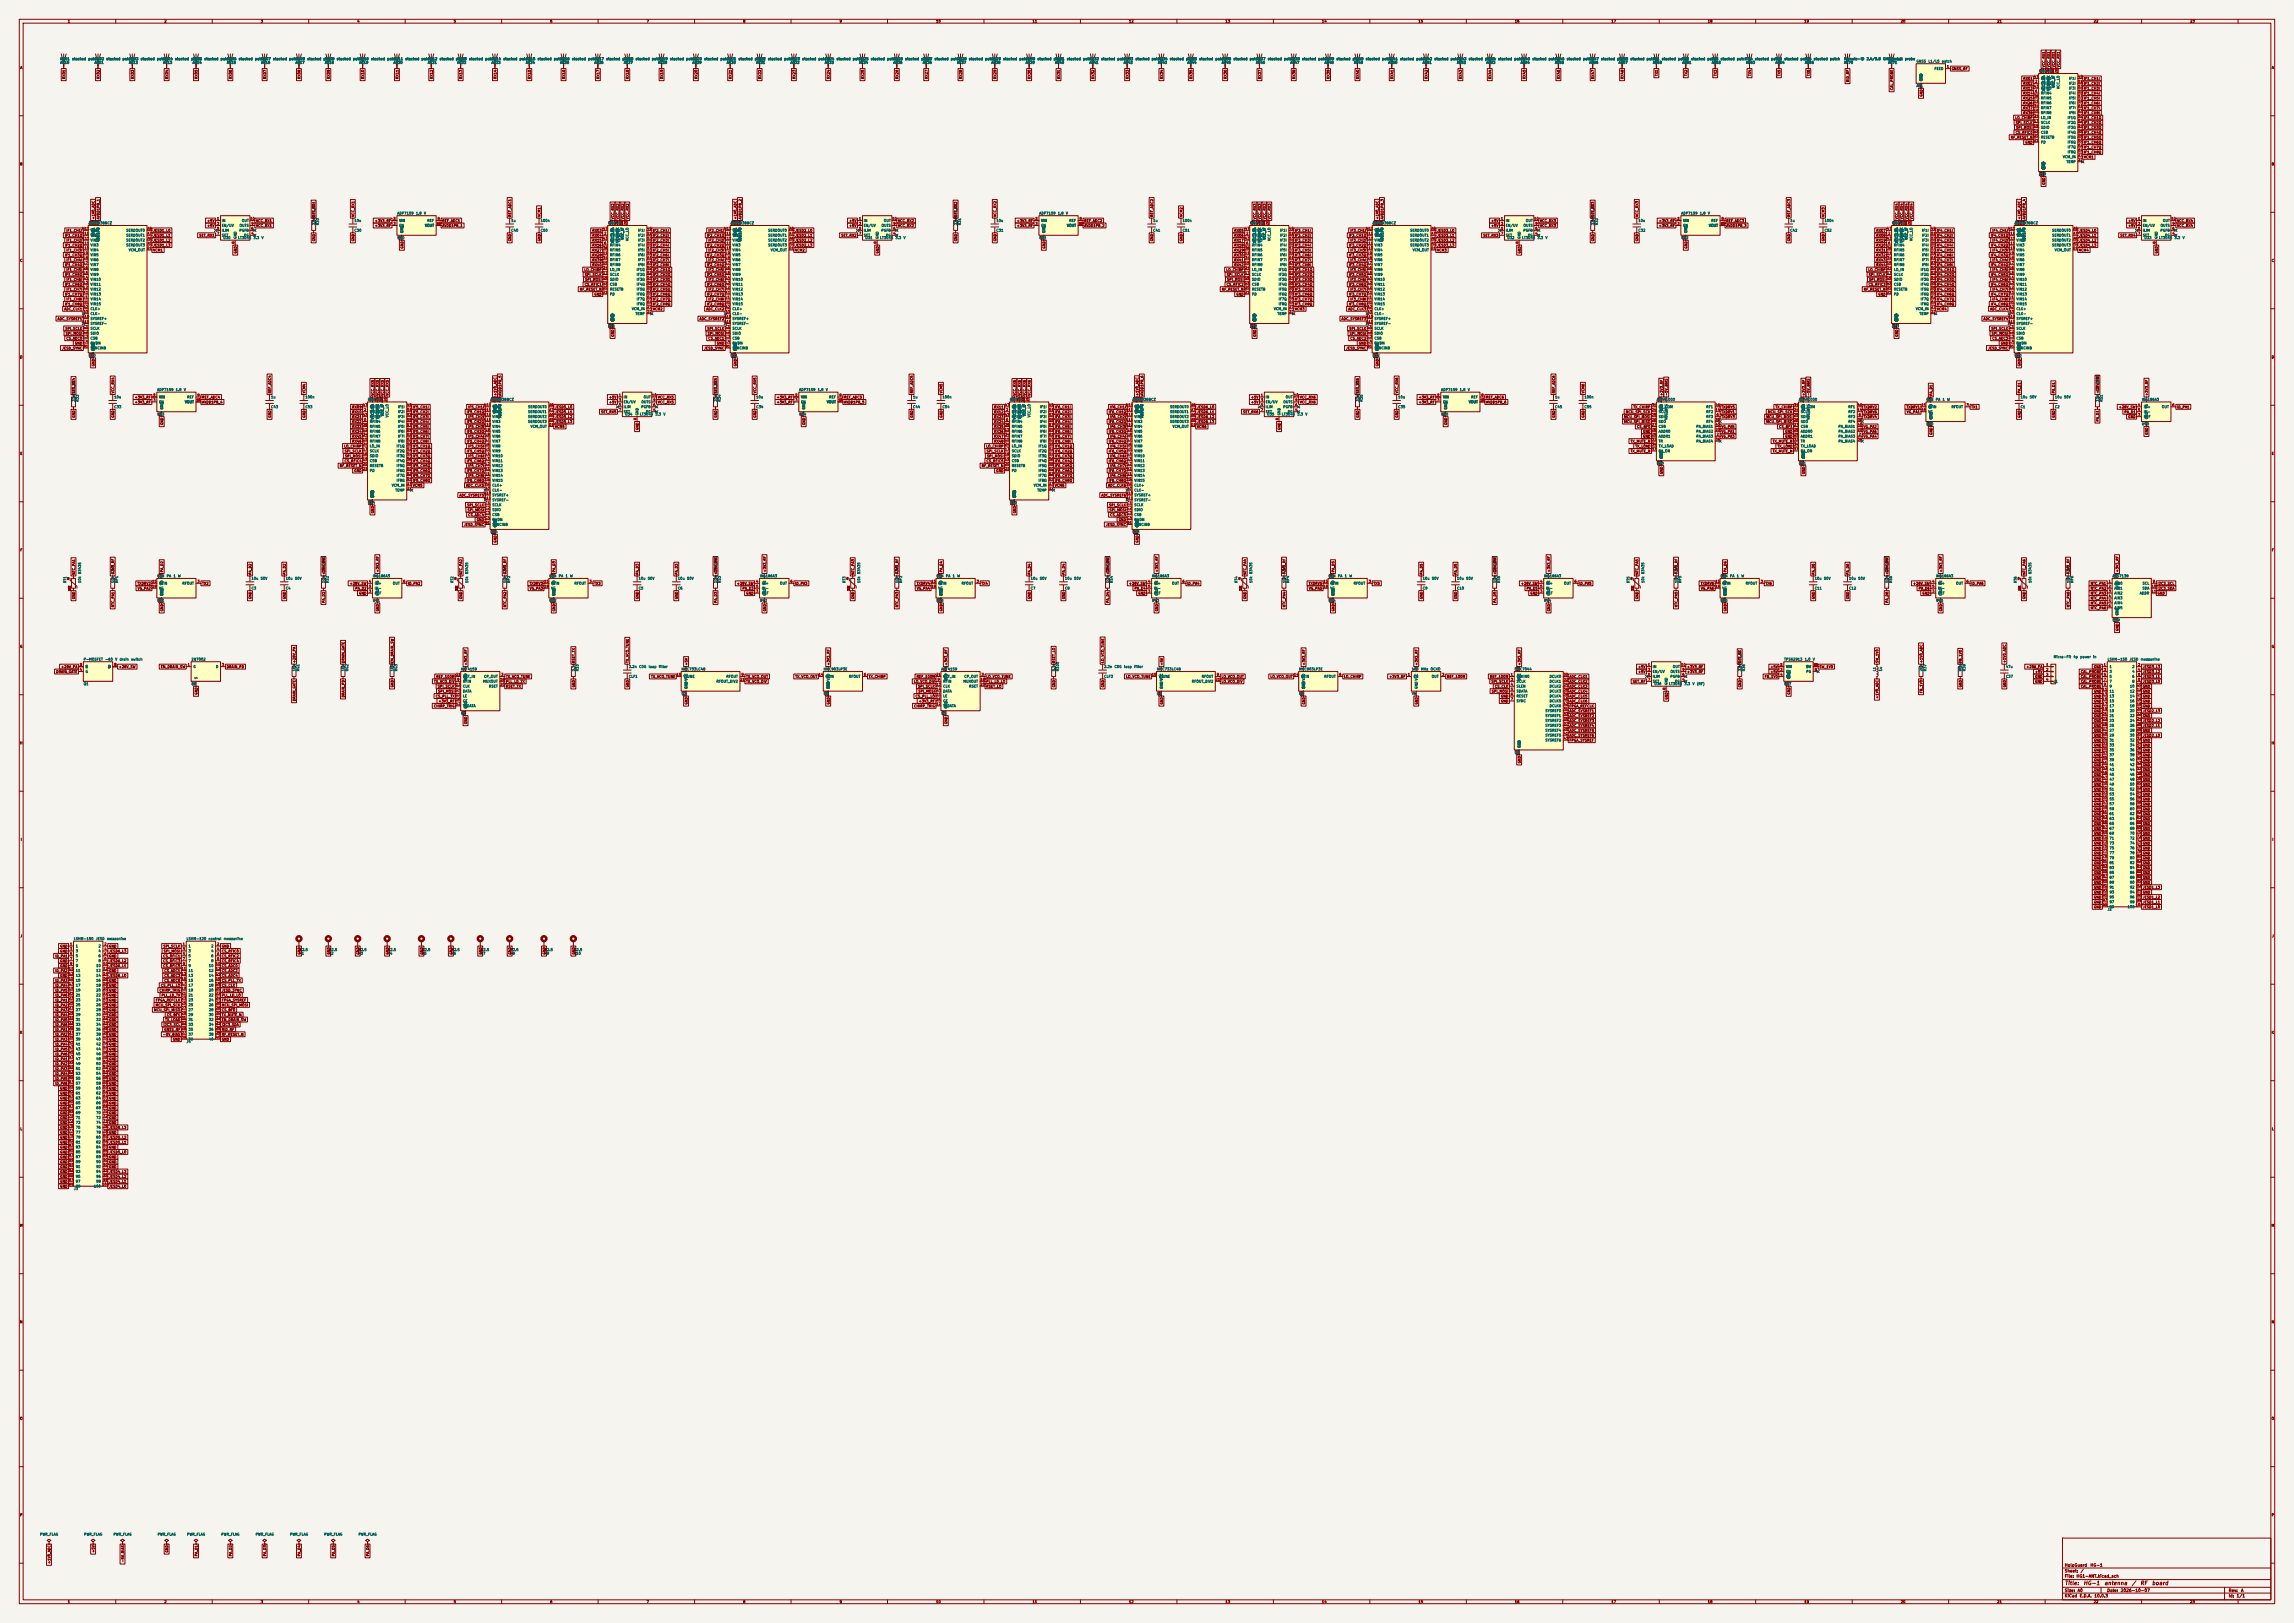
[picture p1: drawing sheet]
<svg xmlns="http://www.w3.org/2000/svg" width="1189mm" height="841mm" viewBox="0 0 1189 841" stroke-linecap="round" stroke-linejoin="round" font-family="sans-serif">
<defs><g id="words">
<g font-size="2" fill="#840000">
<text x="1070" y="822">Title:</text>
<text x="1080" y="822">HG-1</text>
<text x="1090" y="822">antenna</text>
<text x="1105" y="822">/</text>
<text x="1109" y="822">RF</text>
<text x="1115" y="822">board</text>
</g>
<g font-size="1.5" fill="#840000">
<text x="1070" y="815">Sheet:</text>
<text x="1070" y="812">HoloGuard</text>
<text x="1078" y="815">/</text>
<text x="1083" y="812">HG-1</text>
<text x="1070" y="818">File:</text>
<text x="1076" y="818">HG1-ANT.kicad_sch</text>
<text x="1070" y="825">Size:</text>
<text x="1077" y="825">A0</text>
<text x="1092" y="825">Date:</text>
<text x="1099" y="825">2026-10-07</text>
<text x="1155" y="825">Rev:</text>
<text x="1161" y="825">A</text>
<text x="1070" y="828">KiCad</text>
<text x="1078" y="828">E.D.A.</text>
<text x="1085" y="828">10.0.3</text>
<text x="1155" y="828">Id:</text>
<text x="1159" y="828">1/1</text>
</g>
<g font-size="1.3" fill="#840000">
<text x="35" y="12">1</text>
<text x="85" y="12">2</text>
<text x="135" y="12">3</text>
<text x="185" y="12">4</text>
<text x="235" y="12">5</text>
<text x="285" y="12">6</text>
<text x="335" y="12">7</text>
<text x="385" y="12">8</text>
<text x="435" y="12">9</text>
<text x="485" y="12">10</text>
<text x="535" y="12">11</text>
<text x="585" y="12">12</text>
<text x="635" y="12">13</text>
<text x="685" y="12">14</text>
<text x="735" y="12">15</text>
<text x="785" y="12">16</text>
<text x="835" y="12">17</text>
<text x="885" y="12">18</text>
<text x="935" y="12">19</text>
<text x="985" y="12">20</text>
<text x="1035" y="12">21</text>
<text x="1085" y="12">22</text>
<text x="1135" y="12">23</text>
<text x="10" y="36">A</text>
<text x="1060" y="35" transform="rotate(-90 1060 35)">VCC_RX1</text>
<text x="1063" y="35" transform="rotate(-90 1063 35)">VCC_RX1</text>
<text x="1065" y="35" transform="rotate(-90 1065 35)">VCC_RX1</text>
<text x="1068" y="35" transform="rotate(-90 1068 35)">VCC_RX1</text>
<text x="1177" y="36">A</text>
<text x="34" y="41" transform="rotate(-90 34 41)">RX01</text>
<text x="52" y="41" transform="rotate(-90 52 41)">RX02</text>
<text x="70" y="41" transform="rotate(-90 70 41)">RX03</text>
<text x="87" y="41" transform="rotate(-90 87 41)">RX04</text>
<text x="103" y="41" transform="rotate(-90 103 41)">RX05</text>
<text x="120" y="41" transform="rotate(-90 120 41)">RX06</text>
<text x="138" y="41" transform="rotate(-90 138 41)">RX07</text>
<text x="156" y="41" transform="rotate(-90 156 41)">RX08</text>
<text x="171" y="41" transform="rotate(-90 171 41)">RX09</text>
<text x="189" y="41" transform="rotate(-90 189 41)">RX10</text>
<text x="207" y="41" transform="rotate(-90 207 41)">RX11</text>
<text x="225" y="41" transform="rotate(-90 225 41)">RX12</text>
<text x="240" y="41" transform="rotate(-90 240 41)">RX13</text>
<text x="258" y="41" transform="rotate(-90 258 41)">RX14</text>
<text x="275" y="41" transform="rotate(-90 275 41)">RX15</text>
<text x="293" y="41" transform="rotate(-90 293 41)">RX16</text>
<text x="311" y="41" transform="rotate(-90 311 41)">RX17</text>
<text x="326" y="41" transform="rotate(-90 326 41)">RX18</text>
<text x="344" y="41" transform="rotate(-90 344 41)">RX19</text>
<text x="362" y="41" transform="rotate(-90 362 41)">RX20</text>
<text x="380" y="41" transform="rotate(-90 380 41)">RX21</text>
<text x="395" y="41" transform="rotate(-90 395 41)">RX22</text>
<text x="413" y="41" transform="rotate(-90 413 41)">RX23</text>
<text x="430" y="41" transform="rotate(-90 430 41)">RX24</text>
<text x="448" y="41" transform="rotate(-90 448 41)">RX25</text>
<text x="466" y="41" transform="rotate(-90 466 41)">RX26</text>
<text x="481" y="41" transform="rotate(-90 481 41)">RX27</text>
<text x="499" y="41" transform="rotate(-90 499 41)">RX28</text>
<text x="517" y="41" transform="rotate(-90 517 41)">RX29</text>
<text x="534" y="41" transform="rotate(-90 534 41)">RX30</text>
<text x="550" y="41" transform="rotate(-90 550 41)">RX31</text>
<text x="567" y="41" transform="rotate(-90 567 41)">RX32</text>
<text x="585" y="41" transform="rotate(-90 585 41)">RX33</text>
<text x="603" y="41" transform="rotate(-90 603 41)">RX34</text>
<text x="618" y="41" transform="rotate(-90 618 41)">RX35</text>
<text x="636" y="41" transform="rotate(-90 636 41)">RX36</text>
<text x="654" y="41" transform="rotate(-90 654 41)">RX37</text>
<text x="672" y="41" transform="rotate(-90 672 41)">RX38</text>
<text x="689" y="41" transform="rotate(-90 689 41)">RX39</text>
<text x="705" y="41" transform="rotate(-90 705 41)">RX40</text>
<text x="722" y="41" transform="rotate(-90 722 41)">RX41</text>
<text x="740" y="41" transform="rotate(-90 740 41)">RX42</text>
<text x="758" y="41" transform="rotate(-90 758 41)">RX43</text>
<text x="773" y="41" transform="rotate(-90 773 41)">RX44</text>
<text x="791" y="41" transform="rotate(-90 791 41)">RX45</text>
<text x="809" y="41" transform="rotate(-90 809 41)">RX46</text>
<text x="827" y="41" transform="rotate(-90 827 41)">RX47</text>
<text x="842" y="41" transform="rotate(-90 842 41)">RX48</text>
<text x="860" y="40" transform="rotate(-90 860 40)">TX1</text>
<text x="875" y="40" transform="rotate(-90 875 40)">TX2</text>
<text x="890" y="40" transform="rotate(-90 890 40)">TX3</text>
<text x="908" y="40" transform="rotate(-90 908 40)">TX4</text>
<text x="923" y="40" transform="rotate(-90 923 40)">TX5</text>
<text x="938" y="40" transform="rotate(-90 938 40)">TX6</text>
<text x="1011" y="37">GNSS_RF</text>
<text x="1049" y="42">RX01</text>
<text x="1080" y="42">IF1_CH1I</text>
<text x="959" y="43" transform="rotate(-90 959 43)">RID_RF</text>
<text x="982" y="47" transform="rotate(-90 982 47)">CAL_PROBE</text>
<text x="1049" y="44">RX02</text>
<text x="1049" y="47">RX13</text>
<text x="1080" y="44">IF1_CH2I</text>
<text x="1080" y="47">IF1_CH3I</text>
<text x="997" y="50" transform="rotate(-90 997 50)">GND</text>
<text x="1049" y="49">RX14</text>
<text x="1049" y="52">RX25</text>
<text x="1080" y="49">IF1_CH4I</text>
<text x="1080" y="52">IF1_CH5I</text>
<text x="1049" y="57">RX37</text>
<text x="1049" y="59">RX38</text>
<text x="1049" y="54">RX26</text>
<text x="1080" y="54">IF1_CH6I</text>
<text x="1080" y="57">IF1_CH7I</text>
<text x="1080" y="59">IF1_CH8I</text>
<text x="1044" y="62">LO_CHIRP</text>
<text x="1045" y="65">SPI_SCLK</text>
<text x="1080" y="62">IF1_CH1Q</text>
<text x="1080" y="65">IF1_CH2Q</text>
<text x="1045" y="70">CS_RFIC0</text>
<text x="1045" y="67">SPI_MOSI</text>
<text x="1080" y="67">IF1_CH3Q</text>
<text x="1080" y="70">IF1_CH4Q</text>
<text x="1042" y="72">RF_RESET_N</text>
<text x="1050" y="75">GND</text>
<text x="1080" y="72">IF1_CH5Q</text>
<text x="1080" y="75">IF1_CH6Q</text>
<text x="1080" y="77">IF1_CH7Q</text>
<text x="1080" y="80">IF1_CH8Q</text>
<text x="1080" y="82">VCM1</text>
<text x="10" y="86">B</text>
<text x="1177" y="86">B</text>
<text x="1060" y="96" transform="rotate(-90 1060 96)">GND</text>
<text x="49" y="114" transform="rotate(-90 49 114)">+1V0_ADC</text>
<text x="52" y="114" transform="rotate(-90 52 114)">AVDD1P8_1</text>
<text x="164" y="113" transform="rotate(-90 164 113)">SET_RX1</text>
<text x="184" y="113" transform="rotate(-90 184 113)">VCC_RX1</text>
<text x="265" y="113" transform="rotate(-90 265 113)">REF_ADC1</text>
<text x="280" y="113" transform="rotate(-90 280 113)">VCM1</text>
<text x="319" y="114" transform="rotate(-90 319 114)">VCC_RX2</text>
<text x="321" y="114" transform="rotate(-90 321 114)">VCC_RX2</text>
<text x="324" y="114" transform="rotate(-90 324 114)">VCC_RX2</text>
<text x="326" y="114" transform="rotate(-90 326 114)">VCC_RX2</text>
<text x="382" y="114" transform="rotate(-90 382 114)">+1V0_ADC</text>
<text x="385" y="114" transform="rotate(-90 385 114)">AVDD1P8_2</text>
<text x="496" y="113" transform="rotate(-90 496 113)">SET_RX2</text>
<text x="517" y="113" transform="rotate(-90 517 113)">VCC_RX2</text>
<text x="598" y="113" transform="rotate(-90 598 113)">REF_ADC2</text>
<text x="613" y="113" transform="rotate(-90 613 113)">VCM2</text>
<text x="651" y="114" transform="rotate(-90 651 114)">VCC_RX3</text>
<text x="654" y="114" transform="rotate(-90 654 114)">VCC_RX3</text>
<text x="656" y="114" transform="rotate(-90 656 114)">VCC_RX3</text>
<text x="659" y="114" transform="rotate(-90 659 114)">VCC_RX3</text>
<text x="715" y="114" transform="rotate(-90 715 114)">+1V0_ADC</text>
<text x="717" y="114" transform="rotate(-90 717 114)">AVDD1P8_3</text>
<text x="827" y="113" transform="rotate(-90 827 113)">SET_RX3</text>
<text x="849" y="113" transform="rotate(-90 849 113)">VCC_RX3</text>
<text x="928" y="113" transform="rotate(-90 928 113)">REF_ADC3</text>
<text x="946" y="113" transform="rotate(-90 946 113)">VCM3</text>
<text x="984" y="114" transform="rotate(-90 984 114)">VCC_RX4</text>
<text x="987" y="114" transform="rotate(-90 987 114)">VCC_RX4</text>
<text x="989" y="114" transform="rotate(-90 989 114)">VCC_RX4</text>
<text x="992" y="114" transform="rotate(-90 992 114)">VCC_RX4</text>
<text x="1048" y="114" transform="rotate(-90 1048 114)">+1V0_ADC</text>
<text x="1050" y="114" transform="rotate(-90 1050 114)">AVDD1P8_4</text>
<text x="107" y="115">+5V</text>
<text x="107" y="118">+5V</text>
<text x="133" y="115">VCC_RX1</text>
<text x="133" y="118">VCC_RX1</text>
<text x="194" y="118">+3V3_RF</text>
<text x="194" y="115">+3V3_RF</text>
<text x="229" y="115">REF_ADC1</text>
<text x="229" y="118">AVDD1P8_1</text>
<text x="440" y="115">+5V</text>
<text x="440" y="118">+5V</text>
<text x="465" y="118">VCC_RX2</text>
<text x="465" y="115">VCC_RX2</text>
<text x="527" y="118">+3V3_RF</text>
<text x="527" y="115">+3V3_RF</text>
<text x="562" y="115">REF_ADC2</text>
<text x="562" y="118">AVDD1P8_2</text>
<text x="773" y="115">+5V</text>
<text x="773" y="118">+5V</text>
<text x="798" y="118">VCC_RX3</text>
<text x="798" y="115">VCC_RX3</text>
<text x="860" y="115">+3V3_RF</text>
<text x="860" y="118">+3V3_RF</text>
<text x="895" y="115">REF_ADC3</text>
<text x="895" y="118">AVDD1P8_3</text>
<text x="1103" y="115">+5V</text>
<text x="1103" y="118">+5V</text>
<text x="1128" y="118">VCC_RX4</text>
<text x="1128" y="115">VCC_RX4</text>
<text x="33" y="123">IF1_CH1Q</text>
<text x="34" y="120">IF1_CH1I</text>
<text x="34" y="126">IF1_CH2I</text>
<text x="79" y="120">JESD1_L0</text>
<text x="79" y="123">JESD1_L1</text>
<text x="79" y="126">JESD1_L2</text>
<text x="103" y="123">SET_RX1</text>
<text x="164" y="125" transform="rotate(-90 164 125)">GND</text>
<text x="184" y="125" transform="rotate(-90 184 125)">GND</text>
<text x="265" y="125" transform="rotate(-90 265 125)">GND</text>
<text x="280" y="125" transform="rotate(-90 280 125)">GND</text>
<text x="307" y="120">RX03</text>
<text x="307" y="123">RX04</text>
<text x="307" y="126">RX15</text>
<text x="338" y="120">IF2_CH1I</text>
<text x="338" y="123">IF2_CH2I</text>
<text x="338" y="126">IF2_CH3I</text>
<text x="366" y="123">IF2_CH1Q</text>
<text x="367" y="120">IF2_CH1I</text>
<text x="367" y="126">IF2_CH2I</text>
<text x="412" y="120">JESD2_L0</text>
<text x="412" y="123">JESD2_L1</text>
<text x="412" y="126">JESD2_L2</text>
<text x="436" y="123">SET_RX2</text>
<text x="496" y="125" transform="rotate(-90 496 125)">GND</text>
<text x="517" y="125" transform="rotate(-90 517 125)">GND</text>
<text x="598" y="125" transform="rotate(-90 598 125)">GND</text>
<text x="613" y="125" transform="rotate(-90 613 125)">GND</text>
<text x="640" y="126">RX17</text>
<text x="640" y="120">RX05</text>
<text x="640" y="123">RX06</text>
<text x="671" y="120">IF3_CH1I</text>
<text x="671" y="123">IF3_CH2I</text>
<text x="671" y="126">IF3_CH3I</text>
<text x="699" y="123">IF3_CH1Q</text>
<text x="700" y="120">IF3_CH1I</text>
<text x="700" y="126">IF3_CH2I</text>
<text x="745" y="120">JESD3_L0</text>
<text x="745" y="123">JESD3_L1</text>
<text x="745" y="126">JESD3_L2</text>
<text x="769" y="123">SET_RX3</text>
<text x="827" y="125" transform="rotate(-90 827 125)">GND</text>
<text x="849" y="125" transform="rotate(-90 849 125)">GND</text>
<text x="928" y="125" transform="rotate(-90 928 125)">GND</text>
<text x="946" y="125" transform="rotate(-90 946 125)">GND</text>
<text x="972" y="120">RX07</text>
<text x="972" y="123">RX08</text>
<text x="972" y="126">RX19</text>
<text x="1004" y="126">IF4_CH3I</text>
<text x="1004" y="120">IF4_CH1I</text>
<text x="1004" y="123">IF4_CH2I</text>
<text x="1032" y="123">IF4_CH1Q</text>
<text x="1032" y="120">IF4_CH1I</text>
<text x="1032" y="126">IF4_CH2I</text>
<text x="1077" y="126">JESD4_L2</text>
<text x="1077" y="120">JESD4_L0</text>
<text x="1077" y="123">JESD4_L1</text>
<text x="1099" y="123">SET_RX4</text>
<text x="33" y="128">IF1_CH2Q</text>
<text x="34" y="131">IF1_CH3I</text>
<text x="79" y="131">VCM1</text>
<text x="79" y="128">JESD1_L3</text>
<text x="123" y="132" transform="rotate(-90 123 132)">GND</text>
<text x="209" y="129" transform="rotate(-90 209 129)">GND</text>
<text x="307" y="128">RX16</text>
<text x="307" y="131">RX27</text>
<text x="338" y="128">IF2_CH4I</text>
<text x="338" y="131">IF2_CH5I</text>
<text x="366" y="128">IF2_CH2Q</text>
<text x="367" y="131">IF2_CH3I</text>
<text x="412" y="128">JESD2_L3</text>
<text x="412" y="131">VCM2</text>
<text x="456" y="132" transform="rotate(-90 456 132)">GND</text>
<text x="542" y="129" transform="rotate(-90 542 129)">GND</text>
<text x="640" y="128">RX18</text>
<text x="640" y="131">RX29</text>
<text x="671" y="128">IF3_CH4I</text>
<text x="671" y="131">IF3_CH5I</text>
<text x="699" y="128">IF3_CH2Q</text>
<text x="700" y="131">IF3_CH3I</text>
<text x="745" y="128">JESD3_L3</text>
<text x="745" y="131">VCM3</text>
<text x="788" y="132" transform="rotate(-90 788 132)">GND</text>
<text x="875" y="129" transform="rotate(-90 875 129)">GND</text>
<text x="972" y="128">RX20</text>
<text x="972" y="131">RX31</text>
<text x="1004" y="128">IF4_CH4I</text>
<text x="1004" y="131">IF4_CH5I</text>
<text x="1032" y="128">IF4_CH2Q</text>
<text x="1032" y="131">IF4_CH3I</text>
<text x="1077" y="128">JESD4_L3</text>
<text x="1077" y="131">VCM4</text>
<text x="1119" y="132" transform="rotate(-90 1119 132)">GND</text>
<text x="10" y="136">C</text>
<text x="33" y="133">IF1_CH3Q</text>
<text x="34" y="136">IF1_CH4I</text>
<text x="307" y="133">RX28</text>
<text x="307" y="136">RX39</text>
<text x="338" y="133">IF2_CH6I</text>
<text x="338" y="136">IF2_CH7I</text>
<text x="366" y="133">IF2_CH3Q</text>
<text x="367" y="136">IF2_CH4I</text>
<text x="640" y="133">RX30</text>
<text x="640" y="136">RX41</text>
<text x="671" y="133">IF3_CH6I</text>
<text x="671" y="136">IF3_CH7I</text>
<text x="699" y="133">IF3_CH3Q</text>
<text x="700" y="136">IF3_CH4I</text>
<text x="972" y="133">RX32</text>
<text x="972" y="136">RX43</text>
<text x="1004" y="133">IF4_CH6I</text>
<text x="1004" y="136">IF4_CH7I</text>
<text x="1032" y="133">IF4_CH3Q</text>
<text x="1032" y="136">IF4_CH4I</text>
<text x="1177" y="136">C</text>
<text x="33" y="138">IF1_CH4Q</text>
<text x="33" y="143">IF1_CH5Q</text>
<text x="34" y="141">IF1_CH5I</text>
<text x="303" y="141">LO_CHIRP</text>
<text x="303" y="143">SPI_SCLK</text>
<text x="307" y="138">RX40</text>
<text x="338" y="143">IF2_CH2Q</text>
<text x="338" y="138">IF2_CH8I</text>
<text x="338" y="141">IF2_CH1Q</text>
<text x="366" y="143">IF2_CH5Q</text>
<text x="366" y="138">IF2_CH4Q</text>
<text x="367" y="141">IF2_CH5I</text>
<text x="635" y="141">LO_CHIRP</text>
<text x="636" y="143">SPI_SCLK</text>
<text x="640" y="138">RX42</text>
<text x="671" y="138">IF3_CH8I</text>
<text x="671" y="141">IF3_CH1Q</text>
<text x="671" y="143">IF3_CH2Q</text>
<text x="699" y="143">IF3_CH5Q</text>
<text x="699" y="138">IF3_CH4Q</text>
<text x="700" y="141">IF3_CH5I</text>
<text x="968" y="141">LO_CHIRP</text>
<text x="968" y="143">SPI_SCLK</text>
<text x="972" y="138">RX44</text>
<text x="1004" y="138">IF4_CH8I</text>
<text x="1004" y="141">IF4_CH1Q</text>
<text x="1004" y="143">IF4_CH2Q</text>
<text x="1032" y="138">IF4_CH4Q</text>
<text x="1032" y="143">IF4_CH5Q</text>
<text x="1032" y="141">IF4_CH5I</text>
<text x="33" y="148">IF1_CH6Q</text>
<text x="34" y="146">IF1_CH6I</text>
<text x="303" y="148">CS_RFIC1</text>
<text x="303" y="146">SPI_MOSI</text>
<text x="338" y="148">IF2_CH4Q</text>
<text x="338" y="146">IF2_CH3Q</text>
<text x="366" y="148">IF2_CH6Q</text>
<text x="367" y="146">IF2_CH6I</text>
<text x="636" y="148">CS_RFIC2</text>
<text x="636" y="146">SPI_MOSI</text>
<text x="671" y="146">IF3_CH3Q</text>
<text x="671" y="148">IF3_CH4Q</text>
<text x="699" y="148">IF3_CH6Q</text>
<text x="700" y="146">IF3_CH6I</text>
<text x="968" y="148">CS_RFIC3</text>
<text x="969" y="146">SPI_MOSI</text>
<text x="1004" y="146">IF4_CH3Q</text>
<text x="1004" y="148">IF4_CH4Q</text>
<text x="1032" y="148">IF4_CH6Q</text>
<text x="1032" y="146">IF4_CH6I</text>
<text x="33" y="153">IF1_CH7Q</text>
<text x="34" y="151">IF1_CH7I</text>
<text x="300" y="151">RF_RESET_N</text>
<text x="308" y="153">GND</text>
<text x="338" y="151">IF2_CH5Q</text>
<text x="338" y="153">IF2_CH6Q</text>
<text x="366" y="153">IF2_CH7Q</text>
<text x="367" y="151">IF2_CH7I</text>
<text x="633" y="151">RF_RESET_N</text>
<text x="641" y="153">GND</text>
<text x="671" y="151">IF3_CH5Q</text>
<text x="671" y="153">IF3_CH6Q</text>
<text x="699" y="153">IF3_CH7Q</text>
<text x="700" y="151">IF3_CH7I</text>
<text x="966" y="151">RF_RESET_N</text>
<text x="973" y="153">GND</text>
<text x="1004" y="151">IF4_CH5Q</text>
<text x="1004" y="153">IF4_CH6Q</text>
<text x="1032" y="153">IF4_CH7Q</text>
<text x="1032" y="151">IF4_CH7I</text>
<text x="33" y="161">ADC_CLK1</text>
<text x="33" y="159">IF1_CH8Q</text>
<text x="34" y="156">IF1_CH8I</text>
<text x="338" y="156">IF2_CH7Q</text>
<text x="338" y="159">IF2_CH8Q</text>
<text x="338" y="161">VCM2</text>
<text x="366" y="161">ADC_CLK2</text>
<text x="366" y="159">IF2_CH8Q</text>
<text x="367" y="156">IF2_CH8I</text>
<text x="671" y="156">IF3_CH7Q</text>
<text x="671" y="159">IF3_CH8Q</text>
<text x="671" y="161">VCM3</text>
<text x="699" y="161">ADC_CLK3</text>
<text x="699" y="159">IF3_CH8Q</text>
<text x="700" y="156">IF3_CH8I</text>
<text x="1004" y="161">VCM4</text>
<text x="1004" y="156">IF4_CH7Q</text>
<text x="1004" y="159">IF4_CH8Q</text>
<text x="1031" y="161">ADC_CLK4</text>
<text x="1032" y="159">IF4_CH8Q</text>
<text x="1032" y="156">IF4_CH8I</text>
<text x="30" y="166">ADC_SYSREF1</text>
<text x="362" y="166">ADC_SYSREF2</text>
<text x="695" y="166">ADC_SYSREF3</text>
<text x="1028" y="166">ADC_SYSREF4</text>
<text x="34" y="171">SPI_SCLK</text>
<text x="34" y="174">SPI_MOSI</text>
<text x="366" y="171">SPI_SCLK</text>
<text x="367" y="174">SPI_MOSI</text>
<text x="699" y="171">SPI_SCLK</text>
<text x="699" y="174">SPI_MOSI</text>
<text x="1032" y="171">SPI_SCLK</text>
<text x="1032" y="174">SPI_MOSI</text>
<text x="34" y="176">CS_ADC0</text>
<text x="39" y="179">GND</text>
<text x="319" y="175" transform="rotate(-90 319 175)">GND</text>
<text x="367" y="176">CS_ADC1</text>
<text x="371" y="179">GND</text>
<text x="651" y="175" transform="rotate(-90 651 175)">GND</text>
<text x="700" y="176">CS_ADC2</text>
<text x="704" y="179">GND</text>
<text x="984" y="175" transform="rotate(-90 984 175)">GND</text>
<text x="1032" y="176">CS_ADC3</text>
<text x="1037" y="179">GND</text>
<text x="10" y="186">D</text>
<text x="32" y="181">JESD_SYNC</text>
<text x="365" y="181">JESD_SYNC</text>
<text x="698" y="181">JESD_SYNC</text>
<text x="1030" y="181">JESD_SYNC</text>
<text x="1177" y="186">D</text>
<text x="49" y="190" transform="rotate(-90 49 190)">GND</text>
<text x="382" y="190" transform="rotate(-90 382 190)">GND</text>
<text x="715" y="190" transform="rotate(-90 715 190)">GND</text>
<text x="1048" y="190" transform="rotate(-90 1048 190)">GND</text>
<text x="39" y="204" transform="rotate(-90 39 204)">SET_RX4</text>
<text x="59" y="204" transform="rotate(-90 59 204)">VCC_RX4</text>
<text x="141" y="204" transform="rotate(-90 141 204)">REF_ADC4</text>
<text x="159" y="204" transform="rotate(-90 159 204)">VCM4</text>
<text x="372" y="204" transform="rotate(-90 372 204)">SET_RX5</text>
<text x="392" y="204" transform="rotate(-90 392 204)">VCC_RX5</text>
<text x="474" y="204" transform="rotate(-90 474 204)">REF_ADC5</text>
<text x="489" y="204" transform="rotate(-90 489 204)">VCM5</text>
<text x="705" y="204" transform="rotate(-90 705 204)">SET_RX6</text>
<text x="725" y="204" transform="rotate(-90 725 204)">VCC_RX6</text>
<text x="806" y="204" transform="rotate(-90 806 204)">REF_ADC6</text>
<text x="821" y="204" transform="rotate(-90 821 204)">VCM6</text>
<text x="1048" y="204" transform="rotate(-90 1048 204)">PA_D1</text>
<text x="1065" y="204" transform="rotate(-90 1065 204)">PA_D1</text>
<text x="70" y="207">+3V3_RF</text>
<text x="70" y="209">+3V3_RF</text>
<text x="105" y="207">REF_ADC4</text>
<text x="105" y="209">AVDD1P8_4</text>
<text x="194" y="205" transform="rotate(-90 194 205)">VCC_RX5</text>
<text x="197" y="205" transform="rotate(-90 197 205)">VCC_RX5</text>
<text x="199" y="205" transform="rotate(-90 199 205)">VCC_RX5</text>
<text x="202" y="205" transform="rotate(-90 202 205)">VCC_RX5</text>
<text x="258" y="205" transform="rotate(-90 258 205)">+1V0_ADC</text>
<text x="260" y="205" transform="rotate(-90 260 205)">AVDD1P8_5</text>
<text x="315" y="207">+5V</text>
<text x="315" y="209">+5V</text>
<text x="341" y="209">VCC_RX5</text>
<text x="341" y="207">VCC_RX5</text>
<text x="402" y="207">+3V3_RF</text>
<text x="402" y="209">+3V3_RF</text>
<text x="437" y="209">AVDD1P8_5</text>
<text x="437" y="207">REF_ADC5</text>
<text x="527" y="205" transform="rotate(-90 527 205)">VCC_RX6</text>
<text x="529" y="205" transform="rotate(-90 529 205)">VCC_RX6</text>
<text x="532" y="205" transform="rotate(-90 532 205)">VCC_RX6</text>
<text x="534" y="205" transform="rotate(-90 534 205)">VCC_RX6</text>
<text x="590" y="205" transform="rotate(-90 590 205)">+1V0_ADC</text>
<text x="593" y="205" transform="rotate(-90 593 205)">AVDD1P8_6</text>
<text x="648" y="207">+5V</text>
<text x="648" y="209">+5V</text>
<text x="674" y="209">VCC_RX6</text>
<text x="674" y="207">VCC_RX6</text>
<text x="735" y="209">+3V3_RF</text>
<text x="735" y="207">+3V3_RF</text>
<text x="770" y="207">REF_ADC6</text>
<text x="770" y="209">AVDD1P8_6</text>
<text x="862" y="205" transform="rotate(-90 862 205)">+3V3_RF</text>
<text x="865" y="205" transform="rotate(-90 865 205)">-5V_BIAS</text>
<text x="936" y="205" transform="rotate(-90 936 205)">+3V3_RF</text>
<text x="938" y="205" transform="rotate(-90 938 205)">-5V_BIAS</text>
<text x="1002" y="205" transform="rotate(-90 1002 205)">PA_D1</text>
<text x="1114" y="205" transform="rotate(-90 1114 205)">+3V3_RF</text>
<text x="182" y="212">RX09</text>
<text x="182" y="214">RX10</text>
<text x="214" y="212">IF5_CH1I</text>
<text x="214" y="214">IF5_CH2I</text>
<text x="242" y="214">IF5_CH1Q</text>
<text x="242" y="212">IF5_CH1I</text>
<text x="287" y="212">JESD5_L0</text>
<text x="287" y="214">JESD5_L1</text>
<text x="311" y="214">SET_RX5</text>
<text x="515" y="212">RX11</text>
<text x="515" y="214">RX12</text>
<text x="547" y="212">IF6_CH1I</text>
<text x="547" y="214">IF6_CH2I</text>
<text x="575" y="214">IF6_CH1Q</text>
<text x="575" y="212">IF6_CH1I</text>
<text x="620" y="212">JESD6_L0</text>
<text x="620" y="214">JESD6_L1</text>
<text x="644" y="214">SET_RX6</text>
<text x="842" y="214">MCU_SPI_SCK</text>
<text x="846" y="212">TX_CHIRP</text>
<text x="892" y="212">TXDRV5</text>
<text x="892" y="214">TXDRV1</text>
<text x="916" y="214">MCU_SPI_SCK</text>
<text x="920" y="212">TX_CHIRP</text>
<text x="966" y="214">TXDRV6</text>
<text x="966" y="212">TXDRV2</text>
<text x="988" y="212">TXDRV1</text>
<text x="988" y="214">VG_PA1</text>
<text x="1022" y="212">TX1</text>
<text x="1098" y="212">+28V_SW</text>
<text x="1101" y="214">PA_D1</text>
<text x="1128" y="212">ID_PA1</text>
<text x="39" y="217" transform="rotate(-90 39 217)">GND</text>
<text x="59" y="217" transform="rotate(-90 59 217)">GND</text>
<text x="85" y="220" transform="rotate(-90 85 220)">GND</text>
<text x="141" y="217" transform="rotate(-90 141 217)">GND</text>
<text x="159" y="217" transform="rotate(-90 159 217)">GND</text>
<text x="182" y="217">RX21</text>
<text x="182" y="220">RX22</text>
<text x="214" y="217">IF5_CH3I</text>
<text x="214" y="220">IF5_CH4I</text>
<text x="242" y="220">IF5_CH2Q</text>
<text x="242" y="217">IF5_CH2I</text>
<text x="287" y="217">JESD5_L2</text>
<text x="287" y="220">JESD5_L3</text>
<text x="372" y="217" transform="rotate(-90 372 217)">GND</text>
<text x="392" y="217" transform="rotate(-90 392 217)">GND</text>
<text x="418" y="220" transform="rotate(-90 418 220)">GND</text>
<text x="474" y="217" transform="rotate(-90 474 217)">GND</text>
<text x="489" y="217" transform="rotate(-90 489 217)">GND</text>
<text x="515" y="220">RX24</text>
<text x="515" y="217">RX23</text>
<text x="547" y="217">IF6_CH3I</text>
<text x="547" y="220">IF6_CH4I</text>
<text x="575" y="220">IF6_CH2Q</text>
<text x="575" y="217">IF6_CH2I</text>
<text x="620" y="217">JESD6_L2</text>
<text x="620" y="220">JESD6_L3</text>
<text x="705" y="217" transform="rotate(-90 705 217)">GND</text>
<text x="725" y="217" transform="rotate(-90 725 217)">GND</text>
<text x="750" y="220" transform="rotate(-90 750 220)">GND</text>
<text x="806" y="217" transform="rotate(-90 806 217)">GND</text>
<text x="821" y="217" transform="rotate(-90 821 217)">GND</text>
<text x="842" y="217">MCU_SPI_MOSI</text>
<text x="842" y="220">MCU_SPI_MISO</text>
<text x="892" y="217">TXDRV3</text>
<text x="915" y="217">MCU_SPI_MOSI</text>
<text x="915" y="220">MCU_SPI_MISO</text>
<text x="966" y="217">TXDRV4</text>
<text x="1048" y="217" transform="rotate(-90 1048 217)">GND</text>
<text x="1065" y="217" transform="rotate(-90 1065 217)">GND</text>
<text x="1088" y="219" transform="rotate(-90 1088 219)">PA_D1</text>
<text x="1103" y="217">GND</text>
<text x="182" y="222">RX33</text>
<text x="182" y="225">RX34</text>
<text x="182" y="227">RX45</text>
<text x="214" y="222">IF5_CH5I</text>
<text x="214" y="225">IF5_CH6I</text>
<text x="214" y="227">IF5_CH7I</text>
<text x="242" y="225">IF5_CH3Q</text>
<text x="242" y="222">IF5_CH3I</text>
<text x="242" y="227">IF5_CH4I</text>
<text x="287" y="222">VCM5</text>
<text x="331" y="223" transform="rotate(-90 331 223)">GND</text>
<text x="515" y="222">RX35</text>
<text x="515" y="225">RX36</text>
<text x="515" y="227">RX47</text>
<text x="547" y="222">IF6_CH5I</text>
<text x="547" y="225">IF6_CH6I</text>
<text x="547" y="227">IF6_CH7I</text>
<text x="575" y="225">IF6_CH3Q</text>
<text x="575" y="222">IF6_CH3I</text>
<text x="575" y="227">IF6_CH4I</text>
<text x="620" y="222">VCM6</text>
<text x="664" y="223" transform="rotate(-90 664 223)">GND</text>
<text x="848" y="222">CS_BF0</text>
<text x="851" y="225">GND</text>
<text x="851" y="227">GND</text>
<text x="892" y="227">VG_PA3</text>
<text x="892" y="222">VG_PA5</text>
<text x="892" y="225">VG_PA1</text>
<text x="922" y="222">CS_BF1</text>
<text x="925" y="225">GND</text>
<text x="925" y="227">GND</text>
<text x="966" y="222">VG_PA2</text>
<text x="966" y="225">VG_PA6</text>
<text x="966" y="227">VG_PA4</text>
<text x="1002" y="226" transform="rotate(-90 1002 226)">GND</text>
<text x="1114" y="226" transform="rotate(-90 1114 226)">GND</text>
<text x="178" y="232">LO_CHIRP</text>
<text x="182" y="230">RX46</text>
<text x="214" y="230">IF5_CH8I</text>
<text x="214" y="232">IF5_CH1Q</text>
<text x="242" y="230">IF5_CH4Q</text>
<text x="242" y="232">IF5_CH5I</text>
<text x="511" y="232">LO_CHIRP</text>
<text x="515" y="230">RX48</text>
<text x="547" y="230">IF6_CH8I</text>
<text x="547" y="232">IF6_CH1Q</text>
<text x="575" y="230">IF6_CH4Q</text>
<text x="575" y="232">IF6_CH5I</text>
<text x="845" y="230">TX_MUTE_N</text>
<text x="847" y="232">TX_LOAD</text>
<text x="919" y="230">TX_MUTE_N</text>
<text x="921" y="232">TX_LOAD</text>
<text x="10" y="236">E</text>
<text x="178" y="240">CS_RFIC4</text>
<text x="178" y="235">SPI_SCLK</text>
<text x="179" y="237">SPI_MOSI</text>
<text x="214" y="235">IF5_CH2Q</text>
<text x="214" y="237">IF5_CH3Q</text>
<text x="214" y="240">IF5_CH4Q</text>
<text x="242" y="235">IF5_CH5Q</text>
<text x="242" y="240">IF5_CH6Q</text>
<text x="242" y="237">IF5_CH6I</text>
<text x="511" y="240">CS_RFIC5</text>
<text x="511" y="235">SPI_SCLK</text>
<text x="511" y="237">SPI_MOSI</text>
<text x="547" y="235">IF6_CH2Q</text>
<text x="547" y="237">IF6_CH3Q</text>
<text x="547" y="240">IF6_CH4Q</text>
<text x="575" y="235">IF6_CH5Q</text>
<text x="575" y="240">IF6_CH6Q</text>
<text x="575" y="237">IF6_CH6I</text>
<text x="845" y="235">TX_MUTE_N</text>
<text x="919" y="235">TX_MUTE_N</text>
<text x="1177" y="236">E</text>
<text x="176" y="242">RF_RESET_N</text>
<text x="183" y="245">GND</text>
<text x="214" y="245">IF5_CH6Q</text>
<text x="214" y="242">IF5_CH5Q</text>
<text x="242" y="245">IF5_CH7Q</text>
<text x="242" y="242">IF5_CH7I</text>
<text x="509" y="242">RF_RESET_N</text>
<text x="516" y="245">GND</text>
<text x="547" y="242">IF6_CH5Q</text>
<text x="547" y="245">IF6_CH6Q</text>
<text x="575" y="245">IF6_CH7Q</text>
<text x="575" y="242">IF6_CH7I</text>
<text x="862" y="246" transform="rotate(-90 862 246)">GND</text>
<text x="936" y="246" transform="rotate(-90 936 246)">GND</text>
<text x="214" y="247">IF5_CH7Q</text>
<text x="214" y="250">IF5_CH8Q</text>
<text x="242" y="250">IF5_CH8Q</text>
<text x="242" y="247">IF5_CH8I</text>
<text x="547" y="250">IF6_CH8Q</text>
<text x="547" y="247">IF6_CH7Q</text>
<text x="575" y="250">IF6_CH8Q</text>
<text x="575" y="247">IF6_CH8I</text>
<text x="214" y="253">VCM5</text>
<text x="238" y="258">ADC_SYSREF5</text>
<text x="241" y="253">ADC_CLK5</text>
<text x="547" y="253">VCM6</text>
<text x="571" y="258">ADC_SYSREF6</text>
<text x="574" y="253">ADC_CLK6</text>
<text x="242" y="263">SPI_SCLK</text>
<text x="575" y="263">SPI_SCLK</text>
<text x="194" y="266" transform="rotate(-90 194 266)">GND</text>
<text x="242" y="265">SPI_MOSI</text>
<text x="242" y="268">CS_ADC4</text>
<text x="527" y="266" transform="rotate(-90 527 266)">GND</text>
<text x="575" y="265">SPI_MOSI</text>
<text x="575" y="268">CS_ADC5</text>
<text x="240" y="273">JESD_SYNC</text>
<text x="247" y="270">GND</text>
<text x="573" y="273">JESD_SYNC</text>
<text x="580" y="270">GND</text>
<text x="258" y="281" transform="rotate(-90 258 281)">GND</text>
<text x="590" y="281" transform="rotate(-90 590 281)">GND</text>
<text x="10" y="286">F</text>
<text x="1177" y="286">F</text>
<text x="39" y="298" transform="rotate(-90 39 298)">NTC_PA1</text>
<text x="85" y="297" transform="rotate(-90 85 297)">PA_D2</text>
<text x="131" y="298" transform="rotate(-90 131 298)">PA_D2</text>
<text x="148" y="298" transform="rotate(-90 148 298)">PA_D2</text>
<text x="197" y="297" transform="rotate(-90 197 297)">+3V3_RF</text>
<text x="240" y="298" transform="rotate(-90 240 298)">NTC_PA2</text>
<text x="288" y="297" transform="rotate(-90 288 297)">PA_D3</text>
<text x="331" y="298" transform="rotate(-90 331 298)">PA_D3</text>
<text x="352" y="298" transform="rotate(-90 352 298)">PA_D3</text>
<text x="397" y="297" transform="rotate(-90 397 297)">+3V3_RF</text>
<text x="443" y="298" transform="rotate(-90 443 298)">NTC_PA3</text>
<text x="489" y="297" transform="rotate(-90 489 297)">PA_D4</text>
<text x="534" y="298" transform="rotate(-90 534 298)">PA_D4</text>
<text x="552" y="298" transform="rotate(-90 552 298)">PA_D4</text>
<text x="601" y="297" transform="rotate(-90 601 297)">+3V3_RF</text>
<text x="646" y="298" transform="rotate(-90 646 298)">NTC_PA4</text>
<text x="692" y="297" transform="rotate(-90 692 297)">PA_D5</text>
<text x="738" y="298" transform="rotate(-90 738 298)">PA_D5</text>
<text x="755" y="298" transform="rotate(-90 755 298)">PA_D5</text>
<text x="804" y="297" transform="rotate(-90 804 297)">+3V3_RF</text>
<text x="849" y="298" transform="rotate(-90 849 298)">NTC_PA5</text>
<text x="895" y="297" transform="rotate(-90 895 297)">PA_D6</text>
<text x="941" y="298" transform="rotate(-90 941 298)">PA_D6</text>
<text x="959" y="298" transform="rotate(-90 959 298)">PA_D6</text>
<text x="1007" y="297" transform="rotate(-90 1007 297)">+3V3_RF</text>
<text x="1050" y="298" transform="rotate(-90 1050 298)">NTC_PA6</text>
<text x="1098" y="297" transform="rotate(-90 1098 297)">+3V3_RF</text>
<text x="71" y="303">TXDRV2</text>
<text x="71" y="306">VG_PA2</text>
<text x="105" y="303">TX2</text>
<text x="181" y="303">+28V_SW</text>
<text x="184" y="306">PA_D2</text>
<text x="211" y="303">ID_PA2</text>
<text x="274" y="303">TXDRV3</text>
<text x="274" y="306">VG_PA3</text>
<text x="308" y="303">TX3</text>
<text x="382" y="303">+28V_SW</text>
<text x="385" y="306">PA_D3</text>
<text x="412" y="303">ID_PA3</text>
<text x="475" y="303">TXDRV4</text>
<text x="475" y="306">VG_PA4</text>
<text x="508" y="303">TX4</text>
<text x="585" y="303">+28V_SW</text>
<text x="588" y="306">PA_D4</text>
<text x="615" y="303">ID_PA4</text>
<text x="678" y="303">TXDRV5</text>
<text x="678" y="306">VG_PA5</text>
<text x="712" y="303">TX5</text>
<text x="788" y="303">+28V_SW</text>
<text x="791" y="306">PA_D5</text>
<text x="818" y="303">ID_PA5</text>
<text x="881" y="303">TXDRV6</text>
<text x="881" y="306">VG_PA6</text>
<text x="915" y="303">TX6</text>
<text x="991" y="303">+28V_SW</text>
<text x="994" y="306">PA_D6</text>
<text x="1022" y="303">ID_PA6</text>
<text x="1083" y="306">NTC_PA2</text>
<text x="1083" y="303">NTC_PA1</text>
<text x="1118" y="303">I2C3_SCL</text>
<text x="1118" y="306">I2C3_SDA</text>
<text x="39" y="311" transform="rotate(-90 39 311)">GND</text>
<text x="131" y="311" transform="rotate(-90 131 311)">GND</text>
<text x="148" y="311" transform="rotate(-90 148 311)">GND</text>
<text x="186" y="308">GND</text>
<text x="240" y="311" transform="rotate(-90 240 311)">GND</text>
<text x="331" y="311" transform="rotate(-90 331 311)">GND</text>
<text x="352" y="311" transform="rotate(-90 352 311)">GND</text>
<text x="387" y="308">GND</text>
<text x="443" y="311" transform="rotate(-90 443 311)">GND</text>
<text x="534" y="311" transform="rotate(-90 534 311)">GND</text>
<text x="552" y="311" transform="rotate(-90 552 311)">GND</text>
<text x="590" y="308">GND</text>
<text x="646" y="311" transform="rotate(-90 646 311)">GND</text>
<text x="738" y="311" transform="rotate(-90 738 311)">GND</text>
<text x="755" y="311" transform="rotate(-90 755 311)">GND</text>
<text x="793" y="308">GND</text>
<text x="849" y="311" transform="rotate(-90 849 311)">GND</text>
<text x="941" y="311" transform="rotate(-90 941 311)">GND</text>
<text x="959" y="311" transform="rotate(-90 959 311)">GND</text>
<text x="996" y="308">GND</text>
<text x="1050" y="311" transform="rotate(-90 1050 311)">GND</text>
<text x="1083" y="308">NTC_PA3</text>
<text x="1083" y="311">NTC_PA4</text>
<text x="1118" y="308">GND</text>
<text x="59" y="315" transform="rotate(-90 59 315)">NTC_PA1</text>
<text x="85" y="317" transform="rotate(-90 85 317)">GND</text>
<text x="169" y="313" transform="rotate(-90 169 313)">PA_D2</text>
<text x="197" y="317" transform="rotate(-90 197 317)">GND</text>
<text x="263" y="315" transform="rotate(-90 263 315)">NTC_PA2</text>
<text x="288" y="317" transform="rotate(-90 288 317)">GND</text>
<text x="372" y="313" transform="rotate(-90 372 313)">PA_D3</text>
<text x="397" y="317" transform="rotate(-90 397 317)">GND</text>
<text x="466" y="315" transform="rotate(-90 466 315)">NTC_PA3</text>
<text x="489" y="317" transform="rotate(-90 489 317)">GND</text>
<text x="575" y="313" transform="rotate(-90 575 313)">PA_D4</text>
<text x="601" y="317" transform="rotate(-90 601 317)">GND</text>
<text x="667" y="315" transform="rotate(-90 667 315)">NTC_PA4</text>
<text x="692" y="317" transform="rotate(-90 692 317)">GND</text>
<text x="776" y="313" transform="rotate(-90 776 313)">PA_D5</text>
<text x="804" y="317" transform="rotate(-90 804 317)">GND</text>
<text x="870" y="315" transform="rotate(-90 870 315)">NTC_PA5</text>
<text x="895" y="317" transform="rotate(-90 895 317)">GND</text>
<text x="979" y="313" transform="rotate(-90 979 313)">PA_D6</text>
<text x="1007" y="317" transform="rotate(-90 1007 317)">GND</text>
<text x="1073" y="315" transform="rotate(-90 1073 315)">NTC_PA6</text>
<text x="1083" y="313">NTC_PA5</text>
<text x="1083" y="316">NTC_PA6</text>
<text x="1098" y="327" transform="rotate(-90 1098 327)">GND</text>
<text x="10" y="336">G</text>
<text x="1177" y="336">G</text>
<text x="32" y="347">+28V_PA</text>
<text x="61" y="347">+28V_SW</text>
<text x="83" y="347">EN_DRAIN_SW</text>
<text x="117" y="347">DRAIN_PD</text>
<text x="204" y="344" transform="rotate(-90 204 344)">EN_DRAIN_SW</text>
<text x="242" y="345" transform="rotate(-90 242 345)">+3V3_RF</text>
<text x="326" y="344" transform="rotate(-90 326 344)">TX_VCO_TUNE</text>
<text x="357" y="345" transform="rotate(-90 357 345)">+5V</text>
<text x="430" y="345" transform="rotate(-90 430 345)">+3V3_RF</text>
<text x="491" y="345" transform="rotate(-90 491 345)">+3V3_RF</text>
<text x="573" y="344" transform="rotate(-90 573 344)">LO_VCO_TUNE</text>
<text x="603" y="345" transform="rotate(-90 603 345)">+5V</text>
<text x="677" y="345" transform="rotate(-90 677 345)">+3V3_RF</text>
<text x="735" y="345" transform="rotate(-90 735 345)">+3V3_RF</text>
<text x="788" y="345" transform="rotate(-90 788 345)">+3V3_RF</text>
<text x="849" y="347">+5V</text>
<text x="874" y="347">+3V3_RF</text>
<text x="903" y="344" transform="rotate(-90 903 344)">SET_RF</text>
<text x="917" y="347">+5V</text>
<text x="943" y="347">SW_1V0</text>
<text x="974" y="344" transform="rotate(-90 974 344)">SW_1V0</text>
<text x="1017" y="344" transform="rotate(-90 1017 344)">FB_1V0</text>
<text x="1040" y="344" transform="rotate(-90 1040 344)">+1V0_ADC</text>
<text x="1050" y="347">+28V_PA</text>
<text x="1085" y="347">GND</text>
<text x="1110" y="347">JESD3_L3</text>
<text x="29" y="349">DRAIN_GATE</text>
<text x="226" y="352">REF_100M</text>
<text x="262" y="352">TX_VCO_TUNE</text>
<text x="337" y="352">TX_VCO_TUNE</text>
<text x="387" y="352">TX_VCO_OUT</text>
<text x="412" y="352">TX_VCO_OUT</text>
<text x="450" y="352">TX_CHIRP</text>
<text x="475" y="352">REF_100M</text>
<text x="511" y="352">LO_VCO_TUNE</text>
<text x="583" y="352">LO_VCO_TUNE</text>
<text x="633" y="352">LO_VCO_OUT</text>
<text x="658" y="352">LO_VCO_OUT</text>
<text x="696" y="352">LO_CHIRP</text>
<text x="720" y="352">+3V3_RF</text>
<text x="750" y="352">REF_100M</text>
<text x="772" y="352">REF_100M</text>
<text x="813" y="352">ADC_CLK1</text>
<text x="849" y="349">+5V</text>
<text x="874" y="349">+3V3_RF</text>
<text x="915" y="352">FB_1V0</text>
<text x="917" y="349">+5V</text>
<text x="1055" y="352">GND</text>
<text x="1055" y="349">+5V</text>
<text x="1078" y="349">CAL_PROBE</text>
<text x="1078" y="352">CAL_PROBE</text>
<text x="1110" y="349">JESD3_L2</text>
<text x="1110" y="352">JESD3_L1</text>
<text x="204" y="356" transform="rotate(-90 204 356)">GND</text>
<text x="225" y="354">TX_VCO_DIV</text>
<text x="227" y="357">SPI_SCLK</text>
<text x="227" y="359">SPI_MOSI</text>
<text x="262" y="357">RSET_TX</text>
<text x="262" y="354">PLL_LD_TX</text>
<text x="298" y="356" transform="rotate(-90 298 356)">GND</text>
<text x="326" y="356" transform="rotate(-90 326 356)">GND</text>
<text x="387" y="354">TX_VCO_DIV</text>
<text x="474" y="354">LO_VCO_DIV</text>
<text x="476" y="357">SPI_SCLK</text>
<text x="476" y="359">SPI_MOSI</text>
<text x="511" y="357">RSET_LO</text>
<text x="511" y="354">PLL_LD_LO</text>
<text x="547" y="356" transform="rotate(-90 547 356)">GND</text>
<text x="573" y="356" transform="rotate(-90 573 356)">GND</text>
<text x="633" y="354">LO_VCO_DIV</text>
<text x="773" y="354">SPI_SCLK</text>
<text x="773" y="359">SPI_MOSI</text>
<text x="775" y="357">CS_CLK</text>
<text x="813" y="354">ADC_CLK2</text>
<text x="813" y="357">ADC_CLK3</text>
<text x="813" y="359">ADC_CLK4</text>
<text x="846" y="354">SET_RF</text>
<text x="903" y="356" transform="rotate(-90 903 356)">GND</text>
<text x="997" y="359" transform="rotate(-90 997 359)">FB_1V0</text>
<text x="1017" y="356" transform="rotate(-90 1017 356)">GND</text>
<text x="1040" y="356" transform="rotate(-90 1040 356)">GND</text>
<text x="1055" y="354">GND</text>
<text x="1078" y="354">CAL_PROBE</text>
<text x="1078" y="357">CAL_PROBE</text>
<text x="1085" y="359">GND</text>
<text x="1110" y="354">JESD3_L0</text>
<text x="1110" y="357">GND</text>
<text x="1110" y="359">GND</text>
<text x="103" y="360" transform="rotate(-90 103 360)">GND</text>
<text x="153" y="363" transform="rotate(-90 153 363)">DRAIN_GATE</text>
<text x="179" y="362" transform="rotate(-90 179 362)">DRAIN_PD</text>
<text x="226" y="362">CS_PLL_TX</text>
<text x="227" y="364">+3V3_RF</text>
<text x="357" y="365" transform="rotate(-90 357 365)">GND</text>
<text x="430" y="365" transform="rotate(-90 430 365)">GND</text>
<text x="474" y="362">CS_PLL_LO</text>
<text x="476" y="364">+3V3_RF</text>
<text x="603" y="365" transform="rotate(-90 603 365)">GND</text>
<text x="677" y="365" transform="rotate(-90 677 365)">GND</text>
<text x="735" y="365" transform="rotate(-90 735 365)">GND</text>
<text x="778" y="364">GND</text>
<text x="778" y="362">GND</text>
<text x="813" y="362">ADC_CLK5</text>
<text x="813" y="364">ADC_CLK6</text>
<text x="865" y="363" transform="rotate(-90 865 363)">GND</text>
<text x="928" y="360" transform="rotate(-90 928 360)">GND</text>
<text x="974" y="362" transform="rotate(-90 974 362)">+1V0_ADC</text>
<text x="1085" y="362">GND</text>
<text x="1085" y="364">GND</text>
<text x="1110" y="362">GND</text>
<text x="1110" y="364">GND</text>
<text x="225" y="367">CHIRP_TRIG</text>
<text x="474" y="367">CHIRP_TRIG</text>
<text x="813" y="367">FPGA_REFCLK</text>
<text x="813" y="369">ADC_SYSREF1</text>
<text x="813" y="372">ADC_SYSREF2</text>
<text x="1085" y="367">GND</text>
<text x="1085" y="369">GND</text>
<text x="1085" y="372">GND</text>
<text x="1110" y="372">GND</text>
<text x="1110" y="367">GND</text>
<text x="1110" y="369">JESD2_L3</text>
<text x="242" y="375" transform="rotate(-90 242 375)">GND</text>
<text x="491" y="375" transform="rotate(-90 491 375)">GND</text>
<text x="813" y="377">ADC_SYSREF4</text>
<text x="813" y="374">ADC_SYSREF3</text>
<text x="1085" y="377">GND</text>
<text x="1085" y="374">GND</text>
<text x="1110" y="374">JESD2_L2</text>
<text x="1110" y="377">JESD2_L1</text>
<text x="813" y="380">ADC_SYSREF5</text>
<text x="813" y="382">ADC_SYSREF6</text>
<text x="1085" y="380">GND</text>
<text x="1085" y="382">GND</text>
<text x="1110" y="380">GND</text>
<text x="1110" y="382">JESD2_L0</text>
<text x="10" y="386">H</text>
<text x="813" y="385">FPGA_SYSREF</text>
<text x="1085" y="385">GND</text>
<text x="1085" y="387">GND</text>
<text x="1085" y="390">GND</text>
<text x="1110" y="385">GND</text>
<text x="1110" y="387">GND</text>
<text x="1110" y="390">GND</text>
<text x="1177" y="386">H</text>
<text x="788" y="396" transform="rotate(-90 788 396)">GND</text>
<text x="1085" y="392">GND</text>
<text x="1085" y="395">GND</text>
<text x="1110" y="392">GND</text>
<text x="1110" y="395">GND</text>
<text x="1085" y="397">GND</text>
<text x="1085" y="400">GND</text>
<text x="1110" y="397">GND</text>
<text x="1110" y="400">GND</text>
<text x="1085" y="402">GND</text>
<text x="1085" y="405">GND</text>
<text x="1085" y="407">GND</text>
<text x="1110" y="402">GND</text>
<text x="1110" y="405">GND</text>
<text x="1110" y="407">GND</text>
<text x="1085" y="410">GND</text>
<text x="1085" y="413">GND</text>
<text x="1110" y="410">GND</text>
<text x="1110" y="413">GND</text>
<text x="1085" y="415">GND</text>
<text x="1085" y="418">GND</text>
<text x="1110" y="415">GND</text>
<text x="1110" y="418">GND</text>
<text x="1085" y="420">GND</text>
<text x="1085" y="423">GND</text>
<text x="1085" y="425">GND</text>
<text x="1110" y="420">GND</text>
<text x="1110" y="423">GND</text>
<text x="1110" y="425">GND</text>
<text x="1085" y="428">GND</text>
<text x="1085" y="430">GND</text>
<text x="1110" y="428">GND</text>
<text x="1110" y="430">GND</text>
<text x="11" y="436">I</text>
<text x="1085" y="433">GND</text>
<text x="1085" y="435">GND</text>
<text x="1085" y="438">GND</text>
<text x="1110" y="433">GND</text>
<text x="1110" y="435">GND</text>
<text x="1110" y="438">GND</text>
<text x="1178" y="436">I</text>
<text x="1085" y="440">GND</text>
<text x="1085" y="443">GND</text>
<text x="1110" y="443">GND</text>
<text x="1110" y="440">GND</text>
<text x="1085" y="446">GND</text>
<text x="1085" y="448">GND</text>
<text x="1110" y="446">GND</text>
<text x="1110" y="448">GND</text>
<text x="1085" y="451">GND</text>
<text x="1085" y="453">GND</text>
<text x="1085" y="456">GND</text>
<text x="1110" y="451">GND</text>
<text x="1110" y="453">GND</text>
<text x="1110" y="456">GND</text>
<text x="1085" y="458">GND</text>
<text x="1085" y="461">GND</text>
<text x="1110" y="458">GND</text>
<text x="1110" y="461">JESD1_L3</text>
<text x="1085" y="463">GND</text>
<text x="1085" y="466">GND</text>
<text x="1110" y="463">GND</text>
<text x="1110" y="466">JESD1_L2</text>
<text x="1085" y="468">GND</text>
<text x="1085" y="471">GND</text>
<text x="1110" y="468">JESD1_L1</text>
<text x="1110" y="471">JESD1_L0</text>
<text x="10" y="486">J</text>
<text x="1177" y="486">J</text>
<text x="31" y="491">GND</text>
<text x="56" y="491">GND</text>
<text x="84" y="491">SPI_SCLK</text>
<text x="115" y="491">GND</text>
<text x="28" y="496">ID_PA1</text>
<text x="31" y="494">GND</text>
<text x="56" y="496">GND</text>
<text x="56" y="494">JESD6_L3</text>
<text x="84" y="496">CS_RFIC1</text>
<text x="85" y="494">SPI_MOSI</text>
<text x="115" y="494">CS_RFIC0</text>
<text x="115" y="496">CS_RFIC2</text>
<text x="156" y="495" transform="rotate(-90 156 495)">GND</text>
<text x="171" y="495" transform="rotate(-90 171 495)">GND</text>
<text x="186" y="495" transform="rotate(-90 186 495)">GND</text>
<text x="202" y="495" transform="rotate(-90 202 495)">GND</text>
<text x="220" y="495" transform="rotate(-90 220 495)">GND</text>
<text x="235" y="495" transform="rotate(-90 235 495)">GND</text>
<text x="250" y="495" transform="rotate(-90 250 495)">GND</text>
<text x="265" y="495" transform="rotate(-90 265 495)">GND</text>
<text x="283" y="495" transform="rotate(-90 283 495)">GND</text>
<text x="298" y="495" transform="rotate(-90 298 495)">GND</text>
<text x="28" y="504">ID_PA2</text>
<text x="31" y="501">GND</text>
<text x="31" y="499">GND</text>
<text x="56" y="504">GND</text>
<text x="56" y="499">JESD6_L2</text>
<text x="56" y="501">JESD6_L1</text>
<text x="84" y="499">CS_RFIC3</text>
<text x="84" y="501">CS_RFIC5</text>
<text x="85" y="504">CS_ADC1</text>
<text x="115" y="504">CS_ADC2</text>
<text x="115" y="499">CS_RFIC4</text>
<text x="115" y="501">CS_ADC0</text>
<text x="28" y="509">ID_PA3</text>
<text x="31" y="507">GND</text>
<text x="56" y="509">GND</text>
<text x="56" y="507">JESD6_L0</text>
<text x="85" y="507">CS_ADC3</text>
<text x="85" y="509">CS_ADC5</text>
<text x="115" y="507">CS_ADC4</text>
<text x="115" y="509">CS_PLL_TX</text>
<text x="28" y="514">ID_PA5</text>
<text x="28" y="512">ID_PA4</text>
<text x="56" y="512">GND</text>
<text x="56" y="514">GND</text>
<text x="82" y="514">CHIRP_TRIG</text>
<text x="83" y="512">CS_PLL_LO</text>
<text x="115" y="512">CS_CLK</text>
<text x="115" y="514">JESD_SYNC</text>
<text x="28" y="517">ID_PA6</text>
<text x="28" y="519">ID_PA1</text>
<text x="28" y="522">ID_PA2</text>
<text x="56" y="517">GND</text>
<text x="56" y="519">GND</text>
<text x="56" y="522">GND</text>
<text x="80" y="522">MCU_SPI_SCK</text>
<text x="81" y="519">FPGA_REFCLK</text>
<text x="84" y="517">PLL_LD_TX</text>
<text x="115" y="519">FPGA_SYSREF</text>
<text x="115" y="522">MCU_SPI_MOSI</text>
<text x="115" y="517">PLL_LD_LO</text>
<text x="28" y="524">ID_PA3</text>
<text x="28" y="527">ID_PA4</text>
<text x="56" y="524">GND</text>
<text x="56" y="527">GND</text>
<text x="80" y="524">MCU_SPI_MISO</text>
<text x="86" y="527">CS_BF1</text>
<text x="115" y="524">CS_BF0</text>
<text x="115" y="527">TX_MUTE_N</text>
<text x="28" y="529">ID_PA5</text>
<text x="28" y="532">ID_PA6</text>
<text x="56" y="529">GND</text>
<text x="56" y="532">GND</text>
<text x="85" y="532">I2C3_SCL</text>
<text x="85" y="529">TX_LOAD</text>
<text x="115" y="529">EN_DRAIN_SW</text>
<text x="115" y="532">I2C3_SDA</text>
<text x="10" y="536">K</text>
<text x="28" y="540">ID_PA3</text>
<text x="28" y="534">ID_PA1</text>
<text x="28" y="537">ID_PA2</text>
<text x="56" y="534">GND</text>
<text x="56" y="537">GND</text>
<text x="56" y="540">GND</text>
<text x="84" y="537">-5V_BIAS</text>
<text x="85" y="534">GNSS_RF</text>
<text x="89" y="540">GND</text>
<text x="115" y="534">RID_RF</text>
<text x="115" y="537">RF_RESET_N</text>
<text x="115" y="540">GND</text>
<text x="1177" y="536">K</text>
<text x="28" y="542">ID_PA4</text>
<text x="28" y="545">ID_PA5</text>
<text x="56" y="542">GND</text>
<text x="56" y="545">GND</text>
<text x="28" y="547">ID_PA6</text>
<text x="28" y="550">ID_PA1</text>
<text x="56" y="547">GND</text>
<text x="56" y="550">GND</text>
<text x="28" y="552">ID_PA2</text>
<text x="28" y="555">ID_PA3</text>
<text x="28" y="557">ID_PA4</text>
<text x="56" y="557">GND</text>
<text x="56" y="552">GND</text>
<text x="56" y="555">GND</text>
<text x="28" y="560">ID_PA5</text>
<text x="28" y="562">ID_PA6</text>
<text x="56" y="560">GND</text>
<text x="56" y="562">GND</text>
<text x="31" y="565">GND</text>
<text x="31" y="567">GND</text>
<text x="56" y="565">GND</text>
<text x="56" y="567">GND</text>
<text x="31" y="570">GND</text>
<text x="31" y="573">GND</text>
<text x="31" y="575">GND</text>
<text x="56" y="570">GND</text>
<text x="56" y="573">GND</text>
<text x="56" y="575">GND</text>
<text x="31" y="578">GND</text>
<text x="31" y="580">GND</text>
<text x="56" y="578">GND</text>
<text x="56" y="580">GND</text>
<text x="10" y="586">L</text>
<text x="31" y="583">GND</text>
<text x="31" y="585">GND</text>
<text x="31" y="588">GND</text>
<text x="56" y="585">JESD5_L3</text>
<text x="56" y="583">GND</text>
<text x="56" y="588">GND</text>
<text x="1177" y="586">L</text>
<text x="31" y="590">GND</text>
<text x="31" y="593">GND</text>
<text x="56" y="590">JESD5_L2</text>
<text x="56" y="593">JESD5_L1</text>
<text x="31" y="595">GND</text>
<text x="31" y="598">GND</text>
<text x="56" y="598">JESD5_L0</text>
<text x="56" y="595">GND</text>
<text x="31" y="601">GND</text>
<text x="31" y="603">GND</text>
<text x="31" y="606">GND</text>
<text x="56" y="606">GND</text>
<text x="56" y="601">GND</text>
<text x="56" y="603">GND</text>
<text x="31" y="608">GND</text>
<text x="31" y="611">GND</text>
<text x="56" y="608">JESD4_L3</text>
<text x="56" y="611">JESD4_L2</text>
<text x="31" y="613">GND</text>
<text x="31" y="616">GND</text>
<text x="56" y="613">JESD4_L1</text>
<text x="56" y="616">JESD4_L0</text>
<text x="10" y="636">M</text>
<text x="1177" y="636">M</text>
<text x="10" y="686">N</text>
<text x="1177" y="686">N</text>
<text x="10" y="736">O</text>
<text x="1177" y="736">O</text>
<text x="10" y="786">P</text>
<text x="1177" y="786">P</text>
<text x="49" y="805" transform="rotate(-90 49 805)">+5V</text>
<text x="65" y="810" transform="rotate(-90 65 810)">-5V_BIAS</text>
<text x="87" y="805" transform="rotate(-90 87 805)">GND</text>
<text x="103" y="807" transform="rotate(-90 103 807)">PA_D1</text>
<text x="120" y="807" transform="rotate(-90 120 807)">PA_D2</text>
<text x="138" y="807" transform="rotate(-90 138 807)">PA_D3</text>
<text x="156" y="807" transform="rotate(-90 156 807)">PA_D4</text>
<text x="174" y="807" transform="rotate(-90 174 807)">PA_D5</text>
<text x="192" y="807" transform="rotate(-90 192 807)">PA_D6</text>
<text x="26" y="810" transform="rotate(-90 26 810)">+1V0_ADC</text>
<text x="35" y="831">1</text>
<text x="85" y="831">2</text>
<text x="135" y="831">3</text>
<text x="185" y="831">4</text>
<text x="235" y="831">5</text>
<text x="285" y="831">6</text>
<text x="335" y="831">7</text>
<text x="385" y="831">8</text>
<text x="435" y="831">9</text>
<text x="485" y="831">10</text>
<text x="535" y="831">11</text>
<text x="585" y="831">12</text>
<text x="635" y="831">13</text>
<text x="685" y="831">14</text>
<text x="735" y="831">15</text>
<text x="785" y="831">16</text>
<text x="835" y="831">17</text>
<text x="885" y="831">18</text>
<text x="935" y="831">19</text>
<text x="985" y="831">20</text>
<text x="1035" y="831">21</text>
<text x="1085" y="831">22</text>
<text x="1135" y="831">23</text>
</g>
<g font-size="1.3" fill="#006464">
<text x="31" y="31">RX01</text>
<text x="31" y="33">AE10</text>
<text x="37" y="31">stacked</text>
<text x="46" y="31">patch</text>
<text x="49" y="31">RX02</text>
<text x="49" y="33">AE11</text>
<text x="55" y="31">stacked</text>
<text x="63" y="31">patch</text>
<text x="67" y="31">RX03</text>
<text x="67" y="33">AE12</text>
<text x="73" y="31">stacked</text>
<text x="81" y="31">patch</text>
<text x="84" y="31">RX04</text>
<text x="84" y="33">AE13</text>
<text x="91" y="31">stacked</text>
<text x="99" y="31">patch</text>
<text x="100" y="31">RX05</text>
<text x="100" y="33">AE14</text>
<text x="106" y="31">stacked</text>
<text x="114" y="31">patch</text>
<text x="117" y="31">RX06</text>
<text x="117" y="33">AE15</text>
<text x="124" y="31">stacked</text>
<text x="132" y="31">patch</text>
<text x="135" y="31">RX07</text>
<text x="135" y="33">AE16</text>
<text x="141" y="31">stacked</text>
<text x="150" y="31">patch</text>
<text x="153" y="31">RX08</text>
<text x="153" y="33">AE17</text>
<text x="159" y="31">stacked</text>
<text x="168" y="31">patch</text>
<text x="168" y="31">RX09</text>
<text x="168" y="33">AE18</text>
<text x="174" y="31">stacked</text>
<text x="183" y="31">patch</text>
<text x="186" y="31">RX10</text>
<text x="186" y="33">AE19</text>
<text x="192" y="31">stacked</text>
<text x="201" y="31">patch</text>
<text x="204" y="31">RX11</text>
<text x="204" y="33">AE20</text>
<text x="210" y="31">stacked</text>
<text x="218" y="31">patch</text>
<text x="222" y="31">RX12</text>
<text x="222" y="33">AE21</text>
<text x="228" y="31">stacked</text>
<text x="236" y="31">patch</text>
<text x="237" y="31">RX13</text>
<text x="237" y="33">AE22</text>
<text x="243" y="31">stacked</text>
<text x="251" y="31">patch</text>
<text x="255" y="31">RX14</text>
<text x="255" y="33">AE23</text>
<text x="261" y="31">stacked</text>
<text x="269" y="31">patch</text>
<text x="272" y="31">RX15</text>
<text x="272" y="33">AE24</text>
<text x="278" y="31">stacked</text>
<text x="287" y="31">patch</text>
<text x="290" y="31">RX16</text>
<text x="290" y="33">AE25</text>
<text x="296" y="31">stacked</text>
<text x="305" y="31">patch</text>
<text x="308" y="31">RX17</text>
<text x="308" y="33">AE26</text>
<text x="314" y="31">stacked</text>
<text x="322" y="31">patch</text>
<text x="323" y="31">RX18</text>
<text x="323" y="33">AE27</text>
<text x="329" y="31">stacked</text>
<text x="338" y="31">patch</text>
<text x="341" y="31">RX19</text>
<text x="341" y="33">AE28</text>
<text x="347" y="31">stacked</text>
<text x="356" y="31">patch</text>
<text x="359" y="31">RX20</text>
<text x="359" y="33">AE29</text>
<text x="365" y="31">stacked</text>
<text x="373" y="31">patch</text>
<text x="377" y="31">RX21</text>
<text x="377" y="33">AE30</text>
<text x="383" y="31">stacked</text>
<text x="391" y="31">patch</text>
<text x="392" y="31">RX22</text>
<text x="392" y="33">AE31</text>
<text x="398" y="31">stacked</text>
<text x="406" y="31">patch</text>
<text x="410" y="31">RX23</text>
<text x="410" y="33">AE32</text>
<text x="416" y="31">stacked</text>
<text x="424" y="31">patch</text>
<text x="427" y="31">RX24</text>
<text x="427" y="33">AE33</text>
<text x="433" y="31">stacked</text>
<text x="442" y="31">patch</text>
<text x="445" y="31">RX25</text>
<text x="445" y="33">AE34</text>
<text x="451" y="31">stacked</text>
<text x="460" y="31">patch</text>
<text x="463" y="31">RX26</text>
<text x="463" y="33">AE35</text>
<text x="469" y="31">stacked</text>
<text x="477" y="31">patch</text>
<text x="478" y="31">RX27</text>
<text x="478" y="33">AE36</text>
<text x="484" y="31">stacked</text>
<text x="493" y="31">patch</text>
<text x="496" y="31">RX28</text>
<text x="496" y="33">AE37</text>
<text x="502" y="31">stacked</text>
<text x="510" y="31">patch</text>
<text x="514" y="31">RX29</text>
<text x="514" y="33">AE38</text>
<text x="520" y="31">stacked</text>
<text x="528" y="31">patch</text>
<text x="532" y="31">RX30</text>
<text x="532" y="33">AE39</text>
<text x="538" y="31">stacked</text>
<text x="546" y="31">patch</text>
<text x="547" y="31">RX31</text>
<text x="547" y="33">AE40</text>
<text x="553" y="31">stacked</text>
<text x="561" y="31">patch</text>
<text x="565" y="31">RX32</text>
<text x="565" y="33">AE41</text>
<text x="571" y="31">stacked</text>
<text x="579" y="31">patch</text>
<text x="582" y="31">RX33</text>
<text x="582" y="33">AE42</text>
<text x="588" y="31">stacked</text>
<text x="597" y="31">patch</text>
<text x="600" y="31">RX34</text>
<text x="600" y="33">AE43</text>
<text x="606" y="31">stacked</text>
<text x="615" y="31">patch</text>
<text x="615" y="31">RX35</text>
<text x="615" y="33">AE44</text>
<text x="621" y="31">stacked</text>
<text x="630" y="31">patch</text>
<text x="633" y="31">RX36</text>
<text x="633" y="33">AE45</text>
<text x="639" y="31">stacked</text>
<text x="648" y="31">patch</text>
<text x="651" y="31">RX37</text>
<text x="651" y="33">AE46</text>
<text x="657" y="31">stacked</text>
<text x="665" y="31">patch</text>
<text x="669" y="31">RX38</text>
<text x="669" y="33">AE47</text>
<text x="675" y="31">stacked</text>
<text x="683" y="31">patch</text>
<text x="686" y="31">RX39</text>
<text x="686" y="33">AE48</text>
<text x="693" y="31">stacked</text>
<text x="701" y="31">patch</text>
<text x="702" y="31">RX40</text>
<text x="702" y="33">AE49</text>
<text x="708" y="31">stacked</text>
<text x="716" y="31">patch</text>
<text x="719" y="31">RX41</text>
<text x="719" y="33">AE50</text>
<text x="726" y="31">stacked</text>
<text x="734" y="31">patch</text>
<text x="737" y="31">RX42</text>
<text x="737" y="33">AE51</text>
<text x="743" y="31">stacked</text>
<text x="752" y="31">patch</text>
<text x="755" y="31">RX43</text>
<text x="755" y="33">AE52</text>
<text x="761" y="31">stacked</text>
<text x="770" y="31">patch</text>
<text x="770" y="31">RX44</text>
<text x="770" y="33">AE53</text>
<text x="776" y="31">stacked</text>
<text x="785" y="31">patch</text>
<text x="788" y="31">RX45</text>
<text x="788" y="33">AE54</text>
<text x="794" y="31">stacked</text>
<text x="803" y="31">patch</text>
<text x="806" y="31">RX46</text>
<text x="806" y="33">AE55</text>
<text x="812" y="31">stacked</text>
<text x="820" y="31">patch</text>
<text x="824" y="31">RX47</text>
<text x="824" y="33">AE56</text>
<text x="830" y="31">stacked</text>
<text x="838" y="31">patch</text>
<text x="839" y="31">RX48</text>
<text x="839" y="33">AE57</text>
<text x="845" y="31">stacked</text>
<text x="853" y="31">patch</text>
<text x="857" y="33">AE60</text>
<text x="857" y="31">TX1</text>
<text x="861" y="31">stacked</text>
<text x="870" y="31">patch</text>
<text x="872" y="33">AE61</text>
<text x="872" y="31">TX2</text>
<text x="876" y="31">stacked</text>
<text x="885" y="31">patch</text>
<text x="887" y="33">AE62</text>
<text x="887" y="31">TX3</text>
<text x="892" y="31">stacked</text>
<text x="900" y="31">patch</text>
<text x="905" y="33">AE63</text>
<text x="905" y="31">TX4</text>
<text x="909" y="31">stacked</text>
<text x="918" y="31">patch</text>
<text x="920" y="33">AE64</text>
<text x="920" y="31">TX5</text>
<text x="925" y="31">stacked</text>
<text x="933" y="31">patch</text>
<text x="935" y="33">AE65</text>
<text x="935" y="31">TX6</text>
<text x="940" y="31">stacked</text>
<text x="948" y="31">patch</text>
<text x="956" y="33">AE70</text>
<text x="956" y="31">Remote-ID</text>
<text x="967" y="31">2.4/5.8</text>
<text x="976" y="31">GHz</text>
<text x="979" y="31">OTA</text>
<text x="979" y="33">AE71</text>
<text x="981" y="31">patch</text>
<text x="983" y="31">cal</text>
<text x="987" y="31">probe</text>
<text x="993" y="33">GNSS</text>
<text x="999" y="33">L1/L5</text>
<text x="1006" y="33">patch</text>
<text x="1003" y="37">FEED</text>
<text x="1057" y="38">HRX-8</text>
<text x="1058" y="42">RFIN1</text>
<text x="1072" y="42">IF1I</text>
<text x="993" y="45">AE1</text>
<text x="997" y="42" transform="rotate(-90 997 42)">GND</text>
<text x="1058" y="44">RFIN2</text>
<text x="1058" y="47">RFIN3</text>
<text x="1060" y="47" transform="rotate(-90 1060 47)">VCC_LNA</text>
<text x="1063" y="47" transform="rotate(-90 1063 47)">VCC_MIX</text>
<text x="1065" y="46" transform="rotate(-90 1065 46)">VCC_IF</text>
<text x="1068" y="46" transform="rotate(-90 1068 46)">VCC_LO</text>
<text x="1072" y="44">IF2I</text>
<text x="1072" y="47">IF3I</text>
<text x="1058" y="49">RFIN4</text>
<text x="1058" y="52">RFIN5</text>
<text x="1072" y="49">IF4I</text>
<text x="1072" y="52">IF5I</text>
<text x="1058" y="54">RFIN6</text>
<text x="1058" y="59">RFIN8</text>
<text x="1058" y="57">RFIN7</text>
<text x="1072" y="54">IF6I</text>
<text x="1072" y="57">IF7I</text>
<text x="1072" y="59">IF8I</text>
<text x="1058" y="64">SCLK</text>
<text x="1058" y="62">LO_IN</text>
<text x="1072" y="62">IF1Q</text>
<text x="1072" y="64">IF2Q</text>
<text x="1058" y="67">SDIO</text>
<text x="1058" y="70">CSB</text>
<text x="1072" y="67">IF3Q</text>
<text x="1072" y="70">IF4Q</text>
<text x="1058" y="72">RESETB</text>
<text x="1058" y="75">PD</text>
<text x="1072" y="72">IF5Q</text>
<text x="1072" y="75">IF6Q</text>
<text x="1072" y="77">IF7Q</text>
<text x="1069" y="82">VCM_IN</text>
<text x="1072" y="80">IF8Q</text>
<text x="1060" y="88" transform="rotate(-90 1060 88)">GND</text>
<text x="1071" y="85">TEMP</text>
<text x="1057" y="91">U10</text>
<text x="164" y="110" transform="rotate(-90 164 110)">0.1%</text>
<text x="206" y="111">ADP7159</text>
<text x="215" y="111">1.8</text>
<text x="220" y="111">V</text>
<text x="496" y="110" transform="rotate(-90 496 110)">0.1%</text>
<text x="538" y="111">ADP7159</text>
<text x="548" y="111">1.8</text>
<text x="552" y="111">V</text>
<text x="826" y="110" transform="rotate(-90 826 110)">0.1%</text>
<text x="871" y="111">ADP7159</text>
<text x="881" y="111">1.8</text>
<text x="885" y="111">V</text>
<text x="46" y="117">AD9083BBCZ</text>
<text x="115" y="115">IN</text>
<text x="115" y="118">EN/UV</text>
<text x="124" y="118">OUTS</text>
<text x="125" y="115">OUT</text>
<text x="164" y="117" transform="rotate(-90 164 117)">33.2k</text>
<text x="166" y="117" transform="rotate(-90 166 117)">R30</text>
<text x="184" y="115">10u</text>
<text x="207" y="115">VIN</text>
<text x="207" y="118">EN</text>
<text x="220" y="118">VOUT</text>
<text x="221" y="115">REF</text>
<text x="265" y="115">1u</text>
<text x="280" y="115">100n</text>
<text x="315" y="117">HRX-8</text>
<text x="378" y="117">AD9083BBCZ</text>
<text x="448" y="115">IN</text>
<text x="448" y="118">EN/UV</text>
<text x="457" y="118">OUTS</text>
<text x="458" y="115">OUT</text>
<text x="496" y="117" transform="rotate(-90 496 117)">33.2k</text>
<text x="498" y="117" transform="rotate(-90 498 117)">R31</text>
<text x="516" y="115">10u</text>
<text x="539" y="115">VIN</text>
<text x="539" y="118">EN</text>
<text x="553" y="118">VOUT</text>
<text x="554" y="115">REF</text>
<text x="598" y="115">1u</text>
<text x="613" y="115">100n</text>
<text x="648" y="117">HRX-8</text>
<text x="711" y="117">AD9083BBCZ</text>
<text x="780" y="115">IN</text>
<text x="780" y="118">EN/UV</text>
<text x="789" y="118">OUTS</text>
<text x="791" y="115">OUT</text>
<text x="826" y="117" transform="rotate(-90 826 117)">33.2k</text>
<text x="829" y="117" transform="rotate(-90 829 117)">R32</text>
<text x="849" y="115">10u</text>
<text x="872" y="115">VIN</text>
<text x="872" y="118">EN</text>
<text x="886" y="118">VOUT</text>
<text x="887" y="115">REF</text>
<text x="928" y="115">1u</text>
<text x="946" y="115">100n</text>
<text x="980" y="117">HRX-8</text>
<text x="1044" y="117">AD9083BBCZ</text>
<text x="1110" y="115">IN</text>
<text x="1110" y="118">EN/UV</text>
<text x="1120" y="118">OUTS</text>
<text x="1121" y="115">OUT</text>
<text x="47" y="120">VIN0</text>
<text x="47" y="123">VIN1</text>
<text x="47" y="125">VIN2</text>
<text x="49" y="123" transform="rotate(-90 49 123)">VDD1</text>
<text x="52" y="125" transform="rotate(-90 52 125)">VDD1P8</text>
<text x="65" y="125">SERDOUT2</text>
<text x="65" y="123">SERDOUT1</text>
<text x="65" y="120">SERDOUT0</text>
<text x="115" y="120">ILIM</text>
<text x="115" y="123">SET</text>
<text x="116" y="124">U30</text>
<text x="123" y="124" transform="rotate(-90 123 124)">GND</text>
<text x="123" y="124">LT3045</text>
<text x="124" y="120">PGFB</text>
<text x="126" y="123">PG</text>
<text x="131" y="124">3.3</text>
<text x="135" y="124">V</text>
<text x="184" y="120">C30</text>
<text x="206" y="124">U40</text>
<text x="209" y="121" transform="rotate(-90 209 121)">GND</text>
<text x="265" y="120">C40</text>
<text x="280" y="120">C50</text>
<text x="316" y="123">RFIN2</text>
<text x="316" y="125">RFIN3</text>
<text x="316" y="120">RFIN1</text>
<text x="321" y="126" transform="rotate(-90 321 126)">VCC_MIX</text>
<text x="324" y="124" transform="rotate(-90 324 124)">VCC_IF</text>
<text x="326" y="125" transform="rotate(-90 326 125)">VCC_LO</text>
<text x="331" y="120">IF1I</text>
<text x="331" y="123">IF2I</text>
<text x="331" y="125">IF3I</text>
<text x="379" y="120">VIN0</text>
<text x="379" y="123">VIN1</text>
<text x="379" y="125">VIN2</text>
<text x="382" y="123" transform="rotate(-90 382 123)">VDD1</text>
<text x="385" y="125" transform="rotate(-90 385 125)">VDD1P8</text>
<text x="398" y="125">SERDOUT2</text>
<text x="398" y="123">SERDOUT1</text>
<text x="398" y="120">SERDOUT0</text>
<text x="448" y="120">ILIM</text>
<text x="448" y="123">SET</text>
<text x="448" y="124">U31</text>
<text x="456" y="124" transform="rotate(-90 456 124)">GND</text>
<text x="456" y="124">LT3045</text>
<text x="457" y="120">PGFB</text>
<text x="459" y="123">PG</text>
<text x="464" y="124">3.3</text>
<text x="468" y="124">V</text>
<text x="516" y="120">C31</text>
<text x="538" y="124">U41</text>
<text x="542" y="121" transform="rotate(-90 542 121)">GND</text>
<text x="598" y="120">C41</text>
<text x="613" y="120">C51</text>
<text x="649" y="123">RFIN2</text>
<text x="649" y="125">RFIN3</text>
<text x="649" y="120">RFIN1</text>
<text x="654" y="126" transform="rotate(-90 654 126)">VCC_MIX</text>
<text x="656" y="124" transform="rotate(-90 656 124)">VCC_IF</text>
<text x="659" y="125" transform="rotate(-90 659 125)">VCC_LO</text>
<text x="663" y="120">IF1I</text>
<text x="663" y="123">IF2I</text>
<text x="663" y="125">IF3I</text>
<text x="712" y="120">VIN0</text>
<text x="712" y="123">VIN1</text>
<text x="712" y="125">VIN2</text>
<text x="715" y="123" transform="rotate(-90 715 123)">VDD1</text>
<text x="717" y="125" transform="rotate(-90 717 125)">VDD1P8</text>
<text x="731" y="125">SERDOUT2</text>
<text x="731" y="123">SERDOUT1</text>
<text x="731" y="120">SERDOUT0</text>
<text x="780" y="120">ILIM</text>
<text x="780" y="123">SET</text>
<text x="781" y="124">U32</text>
<text x="788" y="124" transform="rotate(-90 788 124)">GND</text>
<text x="789" y="124">LT3045</text>
<text x="789" y="120">PGFB</text>
<text x="792" y="123">PG</text>
<text x="797" y="124">3.3</text>
<text x="801" y="124">V</text>
<text x="849" y="120">C32</text>
<text x="871" y="124">U42</text>
<text x="875" y="121" transform="rotate(-90 875 121)">GND</text>
<text x="928" y="120">C42</text>
<text x="946" y="120">C52</text>
<text x="981" y="123">RFIN2</text>
<text x="981" y="125">RFIN3</text>
<text x="981" y="120">RFIN1</text>
<text x="986" y="126" transform="rotate(-90 986 126)">VCC_MIX</text>
<text x="989" y="124" transform="rotate(-90 989 124)">VCC_IF</text>
<text x="992" y="125" transform="rotate(-90 992 125)">VCC_LO</text>
<text x="996" y="120">IF1I</text>
<text x="996" y="123">IF2I</text>
<text x="996" y="125">IF3I</text>
<text x="1045" y="120">VIN0</text>
<text x="1045" y="123">VIN1</text>
<text x="1045" y="125">VIN2</text>
<text x="1047" y="123" transform="rotate(-90 1047 123)">VDD1</text>
<text x="1050" y="125" transform="rotate(-90 1050 125)">VDD1P8</text>
<text x="1063" y="125">SERDOUT2</text>
<text x="1063" y="123">SERDOUT1</text>
<text x="1063" y="120">SERDOUT0</text>
<text x="1110" y="120">ILIM</text>
<text x="1110" y="123">SET</text>
<text x="1111" y="124">U33</text>
<text x="1119" y="124" transform="rotate(-90 1119 124)">GND</text>
<text x="1119" y="124">LT3045</text>
<text x="1120" y="120">PGFB</text>
<text x="1122" y="123">PG</text>
<text x="1127" y="124">3.3</text>
<text x="1131" y="124">V</text>
<text x="47" y="131">VIN4</text>
<text x="47" y="128">VIN3</text>
<text x="65" y="128">SERDOUT3</text>
<text x="67" y="131">VCM_OUT</text>
<text x="316" y="128">RFIN4</text>
<text x="316" y="131">RFIN5</text>
<text x="318" y="126" transform="rotate(-90 318 126)">VCC_LNA</text>
<text x="331" y="128">IF4I</text>
<text x="331" y="131">IF5I</text>
<text x="379" y="131">VIN4</text>
<text x="379" y="128">VIN3</text>
<text x="398" y="128">SERDOUT3</text>
<text x="399" y="131">VCM_OUT</text>
<text x="649" y="128">RFIN4</text>
<text x="649" y="131">RFIN5</text>
<text x="651" y="126" transform="rotate(-90 651 126)">VCC_LNA</text>
<text x="663" y="128">IF4I</text>
<text x="663" y="131">IF5I</text>
<text x="712" y="131">VIN4</text>
<text x="712" y="128">VIN3</text>
<text x="731" y="128">SERDOUT3</text>
<text x="732" y="131">VCM_OUT</text>
<text x="981" y="128">RFIN4</text>
<text x="981" y="131">RFIN5</text>
<text x="984" y="126" transform="rotate(-90 984 126)">VCC_LNA</text>
<text x="996" y="128">IF4I</text>
<text x="996" y="131">IF5I</text>
<text x="1045" y="131">VIN4</text>
<text x="1045" y="128">VIN3</text>
<text x="1063" y="128">SERDOUT3</text>
<text x="1065" y="131">VCM_OUT</text>
<text x="47" y="136">VIN6</text>
<text x="47" y="133">VIN5</text>
<text x="316" y="133">RFIN6</text>
<text x="316" y="136">RFIN7</text>
<text x="331" y="133">IF6I</text>
<text x="331" y="136">IF7I</text>
<text x="379" y="136">VIN6</text>
<text x="379" y="133">VIN5</text>
<text x="649" y="133">RFIN6</text>
<text x="649" y="136">RFIN7</text>
<text x="663" y="133">IF6I</text>
<text x="663" y="136">IF7I</text>
<text x="712" y="136">VIN6</text>
<text x="712" y="133">VIN5</text>
<text x="981" y="133">RFIN6</text>
<text x="981" y="136">RFIN7</text>
<text x="996" y="133">IF6I</text>
<text x="996" y="136">IF7I</text>
<text x="1045" y="136">VIN6</text>
<text x="1045" y="133">VIN5</text>
<text x="47" y="143">VIN9</text>
<text x="47" y="141">VIN8</text>
<text x="47" y="138">VIN7</text>
<text x="316" y="138">RFIN8</text>
<text x="316" y="143">SCLK</text>
<text x="316" y="141">LO_IN</text>
<text x="330" y="141">IF1Q</text>
<text x="330" y="143">IF2Q</text>
<text x="331" y="138">IF8I</text>
<text x="379" y="143">VIN9</text>
<text x="379" y="141">VIN8</text>
<text x="379" y="138">VIN7</text>
<text x="649" y="138">RFIN8</text>
<text x="649" y="143">SCLK</text>
<text x="649" y="141">LO_IN</text>
<text x="663" y="141">IF1Q</text>
<text x="663" y="143">IF2Q</text>
<text x="663" y="138">IF8I</text>
<text x="712" y="143">VIN9</text>
<text x="712" y="141">VIN8</text>
<text x="712" y="138">VIN7</text>
<text x="981" y="138">RFIN8</text>
<text x="981" y="143">SCLK</text>
<text x="981" y="141">LO_IN</text>
<text x="995" y="141">IF1Q</text>
<text x="995" y="143">IF2Q</text>
<text x="996" y="138">IF8I</text>
<text x="1045" y="143">VIN9</text>
<text x="1045" y="141">VIN8</text>
<text x="1045" y="138">VIN7</text>
<text x="47" y="148">VIN11</text>
<text x="47" y="146">VIN10</text>
<text x="316" y="146">SDIO</text>
<text x="316" y="148">CSB</text>
<text x="330" y="146">IF3Q</text>
<text x="330" y="148">IF4Q</text>
<text x="379" y="148">VIN11</text>
<text x="379" y="146">VIN10</text>
<text x="649" y="146">SDIO</text>
<text x="649" y="148">CSB</text>
<text x="663" y="146">IF3Q</text>
<text x="663" y="148">IF4Q</text>
<text x="712" y="148">VIN11</text>
<text x="712" y="146">VIN10</text>
<text x="981" y="146">SDIO</text>
<text x="981" y="148">CSB</text>
<text x="995" y="146">IF3Q</text>
<text x="995" y="148">IF4Q</text>
<text x="1045" y="148">VIN11</text>
<text x="1045" y="146">VIN10</text>
<text x="47" y="156">VIN14</text>
<text x="47" y="153">VIN13</text>
<text x="47" y="151">VIN12</text>
<text x="316" y="151">RESETB</text>
<text x="316" y="153">PD</text>
<text x="330" y="151">IF5Q</text>
<text x="330" y="153">IF6Q</text>
<text x="330" y="156">IF7Q</text>
<text x="379" y="156">VIN14</text>
<text x="379" y="153">VIN13</text>
<text x="379" y="151">VIN12</text>
<text x="649" y="151">RESETB</text>
<text x="649" y="153">PD</text>
<text x="663" y="151">IF5Q</text>
<text x="663" y="153">IF6Q</text>
<text x="663" y="156">IF7Q</text>
<text x="712" y="156">VIN14</text>
<text x="712" y="153">VIN13</text>
<text x="712" y="151">VIN12</text>
<text x="981" y="151">RESETB</text>
<text x="981" y="153">PD</text>
<text x="995" y="151">IF5Q</text>
<text x="995" y="153">IF6Q</text>
<text x="995" y="156">IF7Q</text>
<text x="1045" y="156">VIN14</text>
<text x="1045" y="153">VIN13</text>
<text x="1045" y="151">VIN12</text>
<text x="47" y="161">CLK+</text>
<text x="47" y="158">VIN15</text>
<text x="327" y="161">VCM_IN</text>
<text x="330" y="158">IF8Q</text>
<text x="379" y="161">CLK+</text>
<text x="379" y="158">VIN15</text>
<text x="660" y="161">VCM_IN</text>
<text x="663" y="158">IF8Q</text>
<text x="712" y="161">CLK+</text>
<text x="712" y="158">VIN15</text>
<text x="993" y="161">VCM_IN</text>
<text x="995" y="158">IF8Q</text>
<text x="1045" y="161">CLK+</text>
<text x="1045" y="158">VIN15</text>
<text x="47" y="164">CLK-</text>
<text x="47" y="166">SYSREF+</text>
<text x="318" y="167" transform="rotate(-90 318 167)">GND</text>
<text x="329" y="164">TEMP</text>
<text x="379" y="164">CLK-</text>
<text x="379" y="166">SYSREF+</text>
<text x="651" y="167" transform="rotate(-90 651 167)">GND</text>
<text x="662" y="164">TEMP</text>
<text x="712" y="164">CLK-</text>
<text x="712" y="166">SYSREF+</text>
<text x="984" y="167" transform="rotate(-90 984 167)">GND</text>
<text x="995" y="164">TEMP</text>
<text x="1045" y="164">CLK-</text>
<text x="1045" y="166">SYSREF+</text>
<text x="47" y="169">SYSREF-</text>
<text x="47" y="171">SCLK</text>
<text x="47" y="174">SDIO</text>
<text x="315" y="170">U11</text>
<text x="379" y="169">SYSREF-</text>
<text x="379" y="171">SCLK</text>
<text x="379" y="174">SDIO</text>
<text x="648" y="170">U12</text>
<text x="712" y="169">SYSREF-</text>
<text x="712" y="171">SCLK</text>
<text x="712" y="174">SDIO</text>
<text x="980" y="170">U13</text>
<text x="1045" y="169">SYSREF-</text>
<text x="1045" y="171">SCLK</text>
<text x="1045" y="174">SDIO</text>
<text x="47" y="176">CSB</text>
<text x="47" y="179">PWDN</text>
<text x="379" y="176">CSB</text>
<text x="379" y="179">PWDN</text>
<text x="712" y="176">CSB</text>
<text x="712" y="179">PWDN</text>
<text x="1045" y="176">CSB</text>
<text x="1045" y="179">PWDN</text>
<text x="46" y="185">U20</text>
<text x="47" y="181">SYNCINB</text>
<text x="49" y="182" transform="rotate(-90 49 182)">GND</text>
<text x="378" y="185">U21</text>
<text x="379" y="181">SYNCINB</text>
<text x="382" y="182" transform="rotate(-90 382 182)">GND</text>
<text x="711" y="185">U22</text>
<text x="712" y="181">SYNCINB</text>
<text x="715" y="182" transform="rotate(-90 715 182)">GND</text>
<text x="1044" y="185">U23</text>
<text x="1045" y="181">SYNCINB</text>
<text x="1047" y="182" transform="rotate(-90 1047 182)">GND</text>
<text x="39" y="202" transform="rotate(-90 39 202)">0.1%</text>
<text x="81" y="203">ADP7159</text>
<text x="91" y="203">1.8</text>
<text x="95" y="203">V</text>
<text x="372" y="202" transform="rotate(-90 372 202)">0.1%</text>
<text x="414" y="203">ADP7159</text>
<text x="424" y="203">1.8</text>
<text x="428" y="203">V</text>
<text x="705" y="202" transform="rotate(-90 705 202)">0.1%</text>
<text x="747" y="203">ADP7159</text>
<text x="756" y="203">1.8</text>
<text x="761" y="203">V</text>
<text x="1088" y="203" transform="rotate(-90 1088 203)">1%</text>
<text x="1088" y="199" transform="rotate(-90 1088 199)">0805</text>
<text x="39" y="208" transform="rotate(-90 39 208)">33.2k</text>
<text x="41" y="208" transform="rotate(-90 41 208)">R33</text>
<text x="59" y="207">10u</text>
<text x="82" y="207">VIN</text>
<text x="82" y="209">EN</text>
<text x="96" y="209">VOUT</text>
<text x="97" y="207">REF</text>
<text x="140" y="207">1u</text>
<text x="158" y="207">100n</text>
<text x="191" y="208">HRX-8</text>
<text x="254" y="208">AD9083BBCZ</text>
<text x="323" y="207">IN</text>
<text x="323" y="209">EN/UV</text>
<text x="332" y="209">OUTS</text>
<text x="333" y="207">OUT</text>
<text x="372" y="208" transform="rotate(-90 372 208)">33.2k</text>
<text x="374" y="208" transform="rotate(-90 374 208)">R34</text>
<text x="392" y="207">10u</text>
<text x="415" y="207">VIN</text>
<text x="415" y="209">EN</text>
<text x="428" y="209">VOUT</text>
<text x="430" y="207">REF</text>
<text x="473" y="207">1u</text>
<text x="488" y="207">100n</text>
<text x="523" y="208">HRX-8</text>
<text x="587" y="208">AD9083BBCZ</text>
<text x="656" y="207">IN</text>
<text x="656" y="209">EN/UV</text>
<text x="665" y="209">OUTS</text>
<text x="666" y="207">OUT</text>
<text x="705" y="208" transform="rotate(-90 705 208)">33.2k</text>
<text x="707" y="208" transform="rotate(-90 707 208)">R35</text>
<text x="725" y="207">10u</text>
<text x="748" y="207">VIN</text>
<text x="748" y="209">EN</text>
<text x="761" y="209">VOUT</text>
<text x="762" y="207">REF</text>
<text x="806" y="207">1u</text>
<text x="821" y="207">100n</text>
<text x="859" y="208">ADAR1000</text>
<text x="932" y="208">ADAR1000</text>
<text x="998" y="208">GaN</text>
<text x="1003" y="208">PA</text>
<text x="1007" y="208">1</text>
<text x="1009" y="208">W</text>
<text x="1047" y="207">10u</text>
<text x="1052" y="207">50V</text>
<text x="1065" y="207">10u</text>
<text x="1070" y="207">50V</text>
<text x="1088" y="208" transform="rotate(-90 1088 208)">10m+28V_SW</text>
<text x="1090" y="208" transform="rotate(-90 1090 208)">RS1</text>
<text x="1110" y="208">INA186A3</text>
<text x="59" y="212">C33</text>
<text x="81" y="216">U43</text>
<text x="85" y="212" transform="rotate(-90 85 212)">GND</text>
<text x="140" y="212">C43</text>
<text x="158" y="212">C53</text>
<text x="192" y="214">RFIN2</text>
<text x="192" y="212">RFIN1</text>
<text x="199" y="216" transform="rotate(-90 199 216)">VCC_IF</text>
<text x="206" y="212">IF1I</text>
<text x="206" y="214">IF2I</text>
<text x="255" y="212">VIN0</text>
<text x="255" y="214">VIN1</text>
<text x="258" y="214" transform="rotate(-90 258 214)">VDD1</text>
<text x="274" y="214">SERDOUT1</text>
<text x="274" y="212">SERDOUT0</text>
<text x="323" y="212">ILIM</text>
<text x="323" y="214">SET</text>
<text x="324" y="216">U34</text>
<text x="331" y="215" transform="rotate(-90 331 215)">GND</text>
<text x="331" y="216">LT3045</text>
<text x="332" y="212">PGFB</text>
<text x="335" y="214">PG</text>
<text x="339" y="216">3.3</text>
<text x="344" y="216">V</text>
<text x="392" y="212">C34</text>
<text x="414" y="216">U44</text>
<text x="418" y="212" transform="rotate(-90 418 212)">GND</text>
<text x="473" y="212">C44</text>
<text x="488" y="212">C54</text>
<text x="524" y="214">RFIN2</text>
<text x="524" y="212">RFIN1</text>
<text x="532" y="216" transform="rotate(-90 532 216)">VCC_IF</text>
<text x="539" y="212">IF1I</text>
<text x="539" y="214">IF2I</text>
<text x="588" y="212">VIN0</text>
<text x="588" y="214">VIN1</text>
<text x="590" y="214" transform="rotate(-90 590 214)">VDD1</text>
<text x="606" y="214">SERDOUT1</text>
<text x="606" y="212">SERDOUT0</text>
<text x="656" y="212">ILIM</text>
<text x="656" y="214">SET</text>
<text x="657" y="216">U35</text>
<text x="664" y="215" transform="rotate(-90 664 215)">GND</text>
<text x="664" y="216">LT3045</text>
<text x="665" y="212">PGFB</text>
<text x="667" y="214">PG</text>
<text x="672" y="216">3.3</text>
<text x="676" y="216">V</text>
<text x="725" y="212">C35</text>
<text x="747" y="216">U45</text>
<text x="750" y="212" transform="rotate(-90 750 212)">GND</text>
<text x="806" y="212">C45</text>
<text x="821" y="212">C55</text>
<text x="860" y="214">SCLK</text>
<text x="860" y="212">RF_COM</text>
<text x="862" y="213" transform="rotate(-90 862 213)">VDD</text>
<text x="884" y="214">RF2</text>
<text x="884" y="212">RF1</text>
<text x="933" y="214">SCLK</text>
<text x="933" y="212">RF_COM</text>
<text x="936" y="213" transform="rotate(-90 936 213)">VDD</text>
<text x="958" y="214">RF2</text>
<text x="958" y="212">RF1</text>
<text x="999" y="212">RFIN</text>
<text x="999" y="214">VG</text>
<text x="1002" y="212" transform="rotate(-90 1002 212)">VD</text>
<text x="1011" y="212">RFOUT</text>
<text x="1047" y="212">C1</text>
<text x="1065" y="212">C2</text>
<text x="1111" y="212">IN+</text>
<text x="1111" y="214">IN-</text>
<text x="1113" y="212" transform="rotate(-90 1113 212)">VS</text>
<text x="1120" y="212">OUT</text>
<text x="192" y="219">RFIN4</text>
<text x="192" y="222">RFIN5</text>
<text x="192" y="217">RFIN3</text>
<text x="194" y="218" transform="rotate(-90 194 218)">VCC_LNA</text>
<text x="197" y="217" transform="rotate(-90 197 217)">VCC_MIX</text>
<text x="202" y="216" transform="rotate(-90 202 216)">VCC_LO</text>
<text x="206" y="217">IF3I</text>
<text x="206" y="219">IF4I</text>
<text x="206" y="222">IF5I</text>
<text x="255" y="217">VIN2</text>
<text x="255" y="222">VIN4</text>
<text x="255" y="219">VIN3</text>
<text x="260" y="217" transform="rotate(-90 260 217)">VDD1P8</text>
<text x="274" y="219">SERDOUT3</text>
<text x="274" y="217">SERDOUT2</text>
<text x="275" y="222">VCM_OUT</text>
<text x="524" y="219">RFIN4</text>
<text x="524" y="222">RFIN5</text>
<text x="524" y="217">RFIN3</text>
<text x="527" y="218" transform="rotate(-90 527 218)">VCC_LNA</text>
<text x="529" y="217" transform="rotate(-90 529 217)">VCC_MIX</text>
<text x="534" y="216" transform="rotate(-90 534 216)">VCC_LO</text>
<text x="539" y="217">IF3I</text>
<text x="539" y="219">IF4I</text>
<text x="539" y="222">IF5I</text>
<text x="588" y="217">VIN2</text>
<text x="588" y="222">VIN4</text>
<text x="588" y="219">VIN3</text>
<text x="593" y="217" transform="rotate(-90 593 217)">VDD1P8</text>
<text x="606" y="219">SERDOUT3</text>
<text x="606" y="217">SERDOUT2</text>
<text x="608" y="222">VCM_OUT</text>
<text x="860" y="217">SDIO</text>
<text x="860" y="219">SDO</text>
<text x="860" y="222">CSB</text>
<text x="865" y="218" transform="rotate(-90 865 218)">VSS_NEG</text>
<text x="879" y="222">PA_BIAS1</text>
<text x="884" y="217">RF3</text>
<text x="884" y="219">RF4</text>
<text x="933" y="217">SDIO</text>
<text x="933" y="219">SDO</text>
<text x="933" y="222">CSB</text>
<text x="938" y="218" transform="rotate(-90 938 218)">VSS_NEG</text>
<text x="953" y="222">PA_BIAS1</text>
<text x="958" y="217">RF3</text>
<text x="958" y="219">RF4</text>
<text x="998" y="221">U60</text>
<text x="1002" y="217" transform="rotate(-90 1002 217)">GND</text>
<text x="1110" y="221">U70</text>
<text x="1111" y="217">REF</text>
<text x="1113" y="217" transform="rotate(-90 1113 217)">GND</text>
<text x="192" y="224">RFIN6</text>
<text x="192" y="227">RFIN7</text>
<text x="206" y="224">IF6I</text>
<text x="206" y="227">IF7I</text>
<text x="255" y="227">VIN6</text>
<text x="255" y="224">VIN5</text>
<text x="524" y="224">RFIN6</text>
<text x="524" y="227">RFIN7</text>
<text x="539" y="224">IF6I</text>
<text x="539" y="227">IF7I</text>
<text x="588" y="227">VIN6</text>
<text x="588" y="224">VIN5</text>
<text x="860" y="224">ADDR0</text>
<text x="860" y="227">ADDR1</text>
<text x="879" y="227">PA_BIAS3</text>
<text x="879" y="224">PA_BIAS2</text>
<text x="933" y="224">ADDR0</text>
<text x="933" y="227">ADDR1</text>
<text x="953" y="227">PA_BIAS3</text>
<text x="953" y="224">PA_BIAS2</text>
<text x="192" y="230">RFIN8</text>
<text x="192" y="232">LO_IN</text>
<text x="205" y="232">IF1Q</text>
<text x="206" y="230">IF8I</text>
<text x="255" y="232">VIN8</text>
<text x="255" y="230">VIN7</text>
<text x="524" y="230">RFIN8</text>
<text x="524" y="232">LO_IN</text>
<text x="538" y="232">IF1Q</text>
<text x="539" y="230">IF8I</text>
<text x="588" y="232">VIN8</text>
<text x="588" y="230">VIN7</text>
<text x="860" y="230">TR</text>
<text x="860" y="232">TX_LOAD</text>
<text x="879" y="230">PA_BIAS4</text>
<text x="933" y="230">TR</text>
<text x="933" y="232">TX_LOAD</text>
<text x="953" y="230">PA_BIAS4</text>
<text x="192" y="235">SCLK</text>
<text x="192" y="237">SDIO</text>
<text x="192" y="240">CSB</text>
<text x="205" y="235">IF2Q</text>
<text x="205" y="237">IF3Q</text>
<text x="205" y="240">IF4Q</text>
<text x="255" y="240">VIN11</text>
<text x="255" y="237">VIN10</text>
<text x="255" y="235">VIN9</text>
<text x="524" y="235">SCLK</text>
<text x="524" y="237">SDIO</text>
<text x="524" y="240">CSB</text>
<text x="538" y="235">IF2Q</text>
<text x="538" y="237">IF3Q</text>
<text x="538" y="240">IF4Q</text>
<text x="588" y="240">VIN11</text>
<text x="588" y="237">VIN10</text>
<text x="588" y="235">VIN9</text>
<text x="860" y="235">PA_ON</text>
<text x="862" y="238" transform="rotate(-90 862 238)">GND</text>
<text x="933" y="235">PA_ON</text>
<text x="936" y="238" transform="rotate(-90 936 238)">GND</text>
<text x="192" y="242">RESETB</text>
<text x="192" y="245">PD</text>
<text x="205" y="242">IF5Q</text>
<text x="205" y="245">IF6Q</text>
<text x="255" y="245">VIN13</text>
<text x="255" y="242">VIN12</text>
<text x="524" y="242">RESETB</text>
<text x="524" y="245">PD</text>
<text x="538" y="242">IF5Q</text>
<text x="538" y="245">IF6Q</text>
<text x="588" y="245">VIN13</text>
<text x="588" y="242">VIN12</text>
<text x="859" y="241">U50</text>
<text x="932" y="241">U51</text>
<text x="205" y="247">IF7Q</text>
<text x="205" y="250">IF8Q</text>
<text x="255" y="250">VIN15</text>
<text x="255" y="247">VIN14</text>
<text x="538" y="247">IF7Q</text>
<text x="538" y="250">IF8Q</text>
<text x="588" y="250">VIN15</text>
<text x="588" y="247">VIN14</text>
<text x="203" y="252">VCM_IN</text>
<text x="205" y="255">TEMP</text>
<text x="255" y="252">CLK+</text>
<text x="255" y="255">CLK-</text>
<text x="255" y="258">SYSREF+</text>
<text x="536" y="252">VCM_IN</text>
<text x="538" y="255">TEMP</text>
<text x="588" y="252">CLK+</text>
<text x="588" y="255">CLK-</text>
<text x="588" y="258">SYSREF+</text>
<text x="191" y="261">U14</text>
<text x="194" y="258" transform="rotate(-90 194 258)">GND</text>
<text x="255" y="260">SYSREF-</text>
<text x="255" y="263">SCLK</text>
<text x="523" y="261">U15</text>
<text x="527" y="258" transform="rotate(-90 527 258)">GND</text>
<text x="588" y="260">SYSREF-</text>
<text x="588" y="263">SCLK</text>
<text x="255" y="265">SDIO</text>
<text x="255" y="268">CSB</text>
<text x="588" y="265">SDIO</text>
<text x="588" y="268">CSB</text>
<text x="255" y="273">SYNCINB</text>
<text x="255" y="270">PWDN</text>
<text x="258" y="273" transform="rotate(-90 258 273)">GND</text>
<text x="588" y="273">SYNCINB</text>
<text x="588" y="270">PWDN</text>
<text x="590" y="273" transform="rotate(-90 590 273)">GND</text>
<text x="254" y="277">U24</text>
<text x="587" y="277">U25</text>
<text x="169" y="293" transform="rotate(-90 169 293)">0805</text>
<text x="372" y="293" transform="rotate(-90 372 293)">0805</text>
<text x="575" y="293" transform="rotate(-90 575 293)">0805</text>
<text x="776" y="293" transform="rotate(-90 776 293)">0805</text>
<text x="979" y="293" transform="rotate(-90 979 293)">0805</text>
<text x="42" y="298" transform="rotate(-90 42 298)">B3435</text>
<text x="59" y="298" transform="rotate(-90 59 298)">0.1%</text>
<text x="81" y="299">GaN</text>
<text x="86" y="299">PA</text>
<text x="90" y="299">1</text>
<text x="92" y="299">W</text>
<text x="169" y="297" transform="rotate(-90 169 297)">1%</text>
<text x="193" y="299">INA186A3</text>
<text x="243" y="298" transform="rotate(-90 243 298)">B3435</text>
<text x="263" y="298" transform="rotate(-90 263 298)">0.1%</text>
<text x="284" y="299">GaN</text>
<text x="289" y="299">PA</text>
<text x="293" y="299">1</text>
<text x="295" y="299">W</text>
<text x="372" y="297" transform="rotate(-90 372 297)">1%</text>
<text x="394" y="299">INA186A3</text>
<text x="446" y="298" transform="rotate(-90 446 298)">B3435</text>
<text x="466" y="298" transform="rotate(-90 466 298)">0.1%</text>
<text x="485" y="299">GaN</text>
<text x="490" y="299">PA</text>
<text x="494" y="299">1</text>
<text x="496" y="299">W</text>
<text x="575" y="297" transform="rotate(-90 575 297)">1%</text>
<text x="597" y="299">INA186A3</text>
<text x="649" y="298" transform="rotate(-90 649 298)">B3435</text>
<text x="666" y="298" transform="rotate(-90 666 298)">0.1%</text>
<text x="688" y="299">GaN</text>
<text x="693" y="299">PA</text>
<text x="697" y="299">1</text>
<text x="699" y="299">W</text>
<text x="776" y="297" transform="rotate(-90 776 297)">1%</text>
<text x="800" y="299">INA186A3</text>
<text x="853" y="298" transform="rotate(-90 853 298)">B3435</text>
<text x="870" y="298" transform="rotate(-90 870 298)">0.1%</text>
<text x="892" y="299">GaN</text>
<text x="896" y="299">PA</text>
<text x="900" y="299">1</text>
<text x="902" y="299">W</text>
<text x="979" y="297" transform="rotate(-90 979 297)">1%</text>
<text x="1003" y="299">INA186A3</text>
<text x="1053" y="298" transform="rotate(-90 1053 298)">B3435</text>
<text x="1073" y="298" transform="rotate(-90 1073 298)">0.1%</text>
<text x="1095" y="299">ADS7138</text>
<text x="35" y="302" transform="rotate(-90 35 302)">RT1</text>
<text x="42" y="302" transform="rotate(-90 42 302)">10k</text>
<text x="59" y="302" transform="rotate(-90 59 302)">10k +3V3_RF</text>
<text x="61" y="302" transform="rotate(-90 61 302)">RP1</text>
<text x="82" y="303">RFIN</text>
<text x="82" y="306">VG</text>
<text x="85" y="303" transform="rotate(-90 85 303)">VD</text>
<text x="94" y="303">RFOUT</text>
<text x="130" y="306">C3</text>
<text x="130" y="301">10u</text>
<text x="135" y="301">50V</text>
<text x="148" y="306">C4</text>
<text x="148" y="301">10u</text>
<text x="153" y="301">50V</text>
<text x="169" y="302" transform="rotate(-90 169 302)">10m+28V_SW</text>
<text x="171" y="302" transform="rotate(-90 171 302)">RS2</text>
<text x="194" y="303">IN+</text>
<text x="194" y="306">IN-</text>
<text x="197" y="303" transform="rotate(-90 197 303)">VS</text>
<text x="203" y="303">OUT</text>
<text x="235" y="302" transform="rotate(-90 235 302)">RT2</text>
<text x="243" y="302" transform="rotate(-90 243 302)">10k</text>
<text x="263" y="302" transform="rotate(-90 263 302)">10k +3V3_RF</text>
<text x="265" y="302" transform="rotate(-90 265 302)">RP2</text>
<text x="285" y="303">RFIN</text>
<text x="285" y="306">VG</text>
<text x="288" y="303" transform="rotate(-90 288 303)">VD</text>
<text x="298" y="303">RFOUT</text>
<text x="331" y="306">C5</text>
<text x="331" y="301">10u</text>
<text x="336" y="301">50V</text>
<text x="351" y="306">C6</text>
<text x="351" y="301">10u</text>
<text x="356" y="301">50V</text>
<text x="372" y="302" transform="rotate(-90 372 302)">10m+28V_SW</text>
<text x="374" y="302" transform="rotate(-90 374 302)">RS3</text>
<text x="395" y="303">IN+</text>
<text x="395" y="306">IN-</text>
<text x="397" y="303" transform="rotate(-90 397 303)">VS</text>
<text x="404" y="303">OUT</text>
<text x="438" y="302" transform="rotate(-90 438 302)">RT3</text>
<text x="446" y="302" transform="rotate(-90 446 302)">10k</text>
<text x="466" y="302" transform="rotate(-90 466 302)">10k +3V3_RF</text>
<text x="468" y="302" transform="rotate(-90 468 302)">RP3</text>
<text x="486" y="303">RFIN</text>
<text x="486" y="306">VG</text>
<text x="489" y="303" transform="rotate(-90 489 303)">VD</text>
<text x="498" y="303">RFOUT</text>
<text x="534" y="306">C7</text>
<text x="534" y="301">10u</text>
<text x="539" y="301">50V</text>
<text x="552" y="306">C8</text>
<text x="552" y="301">10u</text>
<text x="557" y="301">50V</text>
<text x="575" y="302" transform="rotate(-90 575 302)">10m+28V_SW</text>
<text x="577" y="302" transform="rotate(-90 577 302)">RS4</text>
<text x="598" y="303">IN+</text>
<text x="598" y="306">IN-</text>
<text x="600" y="303" transform="rotate(-90 600 303)">VS</text>
<text x="607" y="303">OUT</text>
<text x="642" y="302" transform="rotate(-90 642 302)">RT4</text>
<text x="649" y="302" transform="rotate(-90 649 302)">10k</text>
<text x="666" y="302" transform="rotate(-90 666 302)">10k +3V3_RF</text>
<text x="668" y="302" transform="rotate(-90 668 302)">RP4</text>
<text x="689" y="303">RFIN</text>
<text x="689" y="306">VG</text>
<text x="692" y="303" transform="rotate(-90 692 303)">VD</text>
<text x="701" y="303">RFOUT</text>
<text x="737" y="306">C9</text>
<text x="737" y="301">10u</text>
<text x="742" y="301">50V</text>
<text x="755" y="306">C10</text>
<text x="755" y="301">10u</text>
<text x="760" y="301">50V</text>
<text x="776" y="302" transform="rotate(-90 776 302)">10m+28V_SW</text>
<text x="778" y="302" transform="rotate(-90 778 302)">RS5</text>
<text x="801" y="303">IN+</text>
<text x="801" y="306">IN-</text>
<text x="804" y="303" transform="rotate(-90 804 303)">VS</text>
<text x="810" y="303">OUT</text>
<text x="845" y="302" transform="rotate(-90 845 302)">RT5</text>
<text x="853" y="302" transform="rotate(-90 853 302)">10k</text>
<text x="870" y="302" transform="rotate(-90 870 302)">10k +3V3_RF</text>
<text x="872" y="302" transform="rotate(-90 872 302)">RP5</text>
<text x="893" y="303">RFIN</text>
<text x="893" y="306">VG</text>
<text x="895" y="303" transform="rotate(-90 895 303)">VD</text>
<text x="905" y="303">RFOUT</text>
<text x="940" y="306">C11</text>
<text x="940" y="301">10u</text>
<text x="945" y="301">50V</text>
<text x="958" y="306">C12</text>
<text x="958" y="301">10u</text>
<text x="963" y="301">50V</text>
<text x="979" y="302" transform="rotate(-90 979 302)">10m+28V_SW</text>
<text x="981" y="302" transform="rotate(-90 981 302)">RS6</text>
<text x="1004" y="303">IN+</text>
<text x="1004" y="306">IN-</text>
<text x="1007" y="303" transform="rotate(-90 1007 303)">VS</text>
<text x="1014" y="303">OUT</text>
<text x="1046" y="302" transform="rotate(-90 1046 302)">RT6</text>
<text x="1053" y="302" transform="rotate(-90 1053 302)">10k</text>
<text x="1073" y="302" transform="rotate(-90 1073 302)">10k +3V3_RF</text>
<text x="1075" y="302" transform="rotate(-90 1075 302)">RP6</text>
<text x="1096" y="303">AIN0</text>
<text x="1096" y="306">AIN1</text>
<text x="1098" y="306" transform="rotate(-90 1098 306)">AVDD</text>
<text x="1110" y="306">SDA</text>
<text x="1110" y="303">SCL</text>
<text x="85" y="309" transform="rotate(-90 85 309)">GND</text>
<text x="194" y="308">REF</text>
<text x="197" y="309" transform="rotate(-90 197 309)">GND</text>
<text x="288" y="309" transform="rotate(-90 288 309)">GND</text>
<text x="395" y="308">REF</text>
<text x="397" y="309" transform="rotate(-90 397 309)">GND</text>
<text x="489" y="309" transform="rotate(-90 489 309)">GND</text>
<text x="598" y="308">REF</text>
<text x="600" y="309" transform="rotate(-90 600 309)">GND</text>
<text x="692" y="309" transform="rotate(-90 692 309)">GND</text>
<text x="801" y="308">REF</text>
<text x="804" y="309" transform="rotate(-90 804 309)">GND</text>
<text x="895" y="309" transform="rotate(-90 895 309)">GND</text>
<text x="1004" y="308">REF</text>
<text x="1007" y="309" transform="rotate(-90 1007 309)">GND</text>
<text x="1096" y="308">AIN2</text>
<text x="1096" y="311">AIN3</text>
<text x="1109" y="308">ADDR</text>
<text x="81" y="312">U61</text>
<text x="193" y="312">U71</text>
<text x="284" y="312">U62</text>
<text x="394" y="312">U72</text>
<text x="485" y="312">U63</text>
<text x="597" y="312">U73</text>
<text x="688" y="312">U64</text>
<text x="800" y="312">U74</text>
<text x="892" y="312">U65</text>
<text x="1003" y="312">U75</text>
<text x="1096" y="313">AIN4</text>
<text x="1096" y="316">AIN5</text>
<text x="1095" y="322">U39</text>
<text x="1098" y="319" transform="rotate(-90 1098 319)">GND</text>
<text x="903" y="342" transform="rotate(-90 903 342)">0.1%</text>
<text x="1064" y="341">Micro-Fit</text>
<text x="1075" y="341">4p</text>
<text x="1078" y="341">power</text>
<text x="1085" y="341">in</text>
<text x="43" y="343">P-MOSFET</text>
<text x="44" y="346">S</text>
<text x="54" y="343">-60</text>
<text x="56" y="346">D</text>
<text x="60" y="343">V</text>
<text x="62" y="343">drain</text>
<text x="68" y="343">switch</text>
<text x="99" y="343">2N7002</text>
<text x="100" y="346">G</text>
<text x="112" y="346">D</text>
<text x="153" y="348" transform="rotate(-90 153 348)">10k +28V_PA</text>
<text x="155" y="348" transform="rotate(-90 155 348)">RG1</text>
<text x="179" y="348" transform="rotate(-90 179 348)">10k DRAIN_GATE</text>
<text x="181" y="348" transform="rotate(-90 181 348)">RG2</text>
<text x="204" y="348" transform="rotate(-90 204 348)">100k</text>
<text x="206" y="348" transform="rotate(-90 206 348)">RG3</text>
<text x="239" y="348">ADF4159</text>
<text x="298" y="348" transform="rotate(-90 298 348)">5.1kRSET_TX</text>
<text x="300" y="348" transform="rotate(-90 300 348)">R10</text>
<text x="326" y="346">2.2n</text>
<text x="331" y="346">C0G</text>
<text x="336" y="346">loop</text>
<text x="341" y="346">filter</text>
<text x="353" y="348">HMC733LC4B</text>
<text x="427" y="348">HMC903LP3E</text>
<text x="488" y="348">ADF4159</text>
<text x="547" y="348" transform="rotate(-90 547 348)">5.1kRSET_LO</text>
<text x="549" y="348" transform="rotate(-90 549 348)">R100</text>
<text x="572" y="346">2.2n</text>
<text x="577" y="346">C0G</text>
<text x="582" y="346">loop</text>
<text x="588" y="346">filter</text>
<text x="599" y="348">HMC733LC4B</text>
<text x="673" y="348">HMC903LP3E</text>
<text x="732" y="348">100</text>
<text x="736" y="348">MHz</text>
<text x="741" y="348">OCXO</text>
<text x="785" y="348">HMC7044</text>
<text x="856" y="346">IN</text>
<text x="867" y="346">OUT</text>
<text x="903" y="348" transform="rotate(-90 903 348)">33.2k</text>
<text x="905" y="348" transform="rotate(-90 905 348)">R36</text>
<text x="925" y="343">TPS62913</text>
<text x="926" y="346">VIN</text>
<text x="935" y="343">1.0</text>
<text x="936" y="346">SW</text>
<text x="939" y="343">V</text>
<text x="973" y="348" transform="rotate(-90 973 348)">L1</text>
<text x="976" y="348" transform="rotate(-90 976 348)">1u</text>
<text x="997" y="348" transform="rotate(-90 997 348)">20k +1V0_ADC</text>
<text x="999" y="348" transform="rotate(-90 999 348)">R37</text>
<text x="1017" y="348" transform="rotate(-90 1017 348)">80.6k</text>
<text x="1019" y="348" transform="rotate(-90 1019 348)">R38</text>
<text x="1040" y="346">47u</text>
<text x="1092" y="343">LSHM-150</text>
<text x="1093" y="346">1</text>
<text x="1104" y="343">JESD</text>
<text x="1105" y="346">2</text>
<text x="1109" y="343">mezzanine</text>
<text x="44" y="349">G</text>
<text x="103" y="352" transform="rotate(-90 103 352)">S</text>
<text x="240" y="351">REF_IN</text>
<text x="242" y="353" transform="rotate(-90 242 353)">VDD</text>
<text x="251" y="351">CP_OUT</text>
<text x="326" y="351">CLF1</text>
<text x="354" y="351">VTUNE</text>
<text x="376" y="351">RFOUT</text>
<text x="428" y="351">RFIN</text>
<text x="440" y="351">RFOUT</text>
<text x="489" y="351">REF_IN</text>
<text x="491" y="353" transform="rotate(-90 491 353)">VDD</text>
<text x="500" y="351">CP_OUT</text>
<text x="572" y="351">CLF3</text>
<text x="600" y="351">VTUNE</text>
<text x="623" y="351">RFOUT</text>
<text x="674" y="351">RFIN</text>
<text x="686" y="351">RFOUT</text>
<text x="733" y="351">EN</text>
<text x="742" y="351">OUT</text>
<text x="786" y="351">CLKIN0</text>
<text x="788" y="353" transform="rotate(-90 788 353)">VCC</text>
<text x="803" y="351">DCLK0</text>
<text x="856" y="349">EN/UV</text>
<text x="856" y="351">ILIM</text>
<text x="866" y="351">PGFB</text>
<text x="866" y="349">OUTS</text>
<text x="926" y="349">EN</text>
<text x="926" y="351">FB</text>
<text x="928" y="352" transform="rotate(-90 928 352)">GND</text>
<text x="936" y="349">PG</text>
<text x="1040" y="351">C37</text>
<text x="1093" y="349">3</text>
<text x="1093" y="351">5</text>
<text x="1105" y="349">4</text>
<text x="1105" y="351">6</text>
<text x="43" y="355">Q1</text>
<text x="99" y="355">Q2</text>
<text x="240" y="354">RFIN</text>
<text x="240" y="357">CLK</text>
<text x="240" y="359">DATA</text>
<text x="250" y="354">MUXOUT</text>
<text x="253" y="357">RSET</text>
<text x="357" y="357" transform="rotate(-90 357 357)">GND VCC</text>
<text x="371" y="354">RFOUT_DIV2</text>
<text x="430" y="357" transform="rotate(-90 430 357)">GND VDD</text>
<text x="489" y="354">RFIN</text>
<text x="489" y="357">CLK</text>
<text x="489" y="359">DATA</text>
<text x="499" y="354">MUXOUT</text>
<text x="502" y="357">RSET</text>
<text x="603" y="357" transform="rotate(-90 603 357)">GND VCC</text>
<text x="618" y="354">RFOUT_DIV2</text>
<text x="677" y="357" transform="rotate(-90 677 357)">GND VDD</text>
<text x="735" y="357" transform="rotate(-90 735 357)">GND VCC</text>
<text x="786" y="354">SCLK</text>
<text x="786" y="357">SLEN</text>
<text x="786" y="359">SDATA</text>
<text x="803" y="354">DCLK1</text>
<text x="803" y="357">DCLK2</text>
<text x="803" y="359">DCLK3</text>
<text x="856" y="354">SET</text>
<text x="857" y="355">U36</text>
<text x="865" y="355" transform="rotate(-90 865 355)">GND</text>
<text x="865" y="355">LT3045</text>
<text x="868" y="354">PG</text>
<text x="873" y="355">3.3</text>
<text x="877" y="355">V</text>
<text x="879" y="355">(RF)</text>
<text x="925" y="355">U37</text>
<text x="1064" y="354">J1</text>
<text x="1093" y="354">7</text>
<text x="1093" y="357">9</text>
<text x="1093" y="359">11</text>
<text x="1104" y="357">10</text>
<text x="1104" y="359">12</text>
<text x="1105" y="354">8</text>
<text x="240" y="362">LE</text>
<text x="240" y="364">CE</text>
<text x="353" y="360">U2</text>
<text x="427" y="360">U8</text>
<text x="489" y="362">LE</text>
<text x="489" y="364">CE</text>
<text x="599" y="360">U4</text>
<text x="673" y="360">U5</text>
<text x="732" y="360">Y1</text>
<text x="786" y="362">RESET</text>
<text x="786" y="364">SYNC</text>
<text x="803" y="362">DCLK4</text>
<text x="803" y="364">DCLK5</text>
<text x="1093" y="362">13</text>
<text x="1093" y="364">15</text>
<text x="1104" y="362">14</text>
<text x="1104" y="364">16</text>
<text x="239" y="371">U1</text>
<text x="240" y="367">TXDATA</text>
<text x="242" y="367" transform="rotate(-90 242 367)">GND</text>
<text x="488" y="371">U3</text>
<text x="489" y="367">TXDATA</text>
<text x="491" y="367" transform="rotate(-90 491 367)">GND</text>
<text x="801" y="369">SYSREF0</text>
<text x="801" y="372">SYSREF1</text>
<text x="803" y="367">DCLK6</text>
<text x="1093" y="367">17</text>
<text x="1093" y="369">19</text>
<text x="1093" y="372">21</text>
<text x="1104" y="367">18</text>
<text x="1104" y="369">20</text>
<text x="1104" y="372">22</text>
<text x="801" y="374">SYSREF2</text>
<text x="801" y="377">SYSREF3</text>
<text x="1093" y="374">23</text>
<text x="1093" y="377">25</text>
<text x="1104" y="374">24</text>
<text x="1104" y="377">26</text>
<text x="801" y="379">SYSREF4</text>
<text x="801" y="382">SYSREF5</text>
<text x="1093" y="379">27</text>
<text x="1093" y="382">29</text>
<text x="1104" y="379">28</text>
<text x="1104" y="382">30</text>
<text x="788" y="388" transform="rotate(-90 788 388)">GND</text>
<text x="801" y="385">SYSREF6</text>
<text x="1093" y="385">31</text>
<text x="1093" y="387">33</text>
<text x="1093" y="390">35</text>
<text x="1104" y="385">32</text>
<text x="1104" y="387">34</text>
<text x="1104" y="390">36</text>
<text x="785" y="391">U9</text>
<text x="1093" y="392">37</text>
<text x="1093" y="395">39</text>
<text x="1104" y="392">38</text>
<text x="1104" y="395">40</text>
<text x="1093" y="397">41</text>
<text x="1093" y="400">43</text>
<text x="1104" y="397">42</text>
<text x="1104" y="400">44</text>
<text x="1093" y="402">45</text>
<text x="1093" y="405">47</text>
<text x="1093" y="407">49</text>
<text x="1104" y="402">46</text>
<text x="1104" y="405">48</text>
<text x="1104" y="407">50</text>
<text x="1093" y="410">51</text>
<text x="1093" y="412">53</text>
<text x="1104" y="410">52</text>
<text x="1104" y="412">54</text>
<text x="1093" y="415">55</text>
<text x="1093" y="418">57</text>
<text x="1104" y="415">56</text>
<text x="1104" y="418">58</text>
<text x="1093" y="420">59</text>
<text x="1093" y="423">61</text>
<text x="1093" y="425">63</text>
<text x="1104" y="420">60</text>
<text x="1104" y="423">62</text>
<text x="1104" y="425">64</text>
<text x="1093" y="428">65</text>
<text x="1093" y="430">67</text>
<text x="1104" y="428">66</text>
<text x="1104" y="430">68</text>
<text x="1093" y="433">69</text>
<text x="1093" y="435">71</text>
<text x="1093" y="438">73</text>
<text x="1104" y="433">70</text>
<text x="1104" y="435">72</text>
<text x="1104" y="438">74</text>
<text x="1093" y="440">75</text>
<text x="1093" y="443">77</text>
<text x="1104" y="440">76</text>
<text x="1104" y="443">78</text>
<text x="1093" y="445">79</text>
<text x="1093" y="448">81</text>
<text x="1104" y="445">80</text>
<text x="1104" y="448">82</text>
<text x="1093" y="451">83</text>
<text x="1093" y="453">85</text>
<text x="1093" y="456">87</text>
<text x="1104" y="451">84</text>
<text x="1104" y="453">86</text>
<text x="1104" y="456">88</text>
<text x="1093" y="458">89</text>
<text x="1093" y="461">91</text>
<text x="1104" y="458">90</text>
<text x="1104" y="461">92</text>
<text x="1093" y="463">93</text>
<text x="1093" y="466">95</text>
<text x="1104" y="463">94</text>
<text x="1104" y="466">96</text>
<text x="1092" y="472">J2</text>
<text x="1093" y="468">97</text>
<text x="1093" y="471">99</text>
<text x="1103" y="471">100</text>
<text x="1104" y="468">98</text>
<text x="38" y="487">LSHM-150</text>
<text x="39" y="491">1</text>
<text x="50" y="487">JESD</text>
<text x="51" y="491">2</text>
<text x="55" y="487">mezzanine</text>
<text x="97" y="487">LSHM-120</text>
<text x="98" y="491">1</text>
<text x="108" y="487">control</text>
<text x="109" y="491">2</text>
<text x="116" y="487">mezzanine</text>
<text x="39" y="494">3</text>
<text x="39" y="496">5</text>
<text x="51" y="494">4</text>
<text x="51" y="496">6</text>
<text x="98" y="494">3</text>
<text x="98" y="496">5</text>
<text x="109" y="494">4</text>
<text x="109" y="496">6</text>
<text x="155" y="495">H1</text>
<text x="155" y="493">M2.5</text>
<text x="170" y="495">H2</text>
<text x="170" y="493">M2.5</text>
<text x="185" y="495">H3</text>
<text x="185" y="493">M2.5</text>
<text x="201" y="495">H4</text>
<text x="201" y="493">M2.5</text>
<text x="218" y="495">H5</text>
<text x="218" y="493">M2.5</text>
<text x="234" y="495">H6</text>
<text x="234" y="493">M2.5</text>
<text x="249" y="495">H7</text>
<text x="249" y="493">M2.5</text>
<text x="264" y="495">H8</text>
<text x="264" y="493">M2.5</text>
<text x="282" y="495">H9</text>
<text x="282" y="493">M2.5</text>
<text x="297" y="495">H10</text>
<text x="297" y="493">M2.5</text>
<text x="39" y="499">7</text>
<text x="39" y="501">9</text>
<text x="39" y="504">11</text>
<text x="50" y="501">10</text>
<text x="50" y="504">12</text>
<text x="51" y="499">8</text>
<text x="98" y="499">7</text>
<text x="98" y="501">9</text>
<text x="98" y="504">11</text>
<text x="108" y="501">10</text>
<text x="108" y="504">12</text>
<text x="109" y="499">8</text>
<text x="39" y="506">13</text>
<text x="39" y="509">15</text>
<text x="50" y="506">14</text>
<text x="50" y="509">16</text>
<text x="98" y="506">13</text>
<text x="98" y="509">15</text>
<text x="108" y="506">14</text>
<text x="108" y="509">16</text>
<text x="39" y="512">17</text>
<text x="39" y="514">19</text>
<text x="50" y="512">18</text>
<text x="50" y="514">20</text>
<text x="98" y="512">17</text>
<text x="98" y="514">19</text>
<text x="108" y="512">18</text>
<text x="108" y="514">20</text>
<text x="39" y="517">21</text>
<text x="39" y="519">23</text>
<text x="39" y="522">25</text>
<text x="50" y="517">22</text>
<text x="50" y="519">24</text>
<text x="50" y="522">26</text>
<text x="98" y="517">21</text>
<text x="98" y="519">23</text>
<text x="98" y="522">25</text>
<text x="108" y="517">22</text>
<text x="108" y="519">24</text>
<text x="108" y="522">26</text>
<text x="39" y="524">27</text>
<text x="39" y="527">29</text>
<text x="50" y="524">28</text>
<text x="50" y="527">30</text>
<text x="98" y="524">27</text>
<text x="98" y="527">29</text>
<text x="108" y="524">28</text>
<text x="108" y="527">30</text>
<text x="39" y="529">31</text>
<text x="39" y="532">33</text>
<text x="50" y="529">32</text>
<text x="50" y="532">34</text>
<text x="98" y="529">31</text>
<text x="98" y="532">33</text>
<text x="108" y="529">32</text>
<text x="108" y="532">34</text>
<text x="39" y="534">35</text>
<text x="39" y="537">37</text>
<text x="39" y="539">39</text>
<text x="50" y="534">36</text>
<text x="50" y="537">38</text>
<text x="50" y="539">40</text>
<text x="98" y="534">35</text>
<text x="98" y="537">37</text>
<text x="98" y="539">39</text>
<text x="108" y="534">36</text>
<text x="108" y="537">38</text>
<text x="108" y="539">40</text>
<text x="39" y="542">41</text>
<text x="39" y="545">43</text>
<text x="50" y="542">42</text>
<text x="50" y="545">44</text>
<text x="97" y="541">J4</text>
<text x="39" y="547">45</text>
<text x="39" y="550">47</text>
<text x="50" y="547">46</text>
<text x="50" y="550">48</text>
<text x="39" y="552">49</text>
<text x="39" y="555">51</text>
<text x="39" y="557">53</text>
<text x="50" y="552">50</text>
<text x="50" y="555">52</text>
<text x="50" y="557">54</text>
<text x="39" y="560">55</text>
<text x="39" y="562">57</text>
<text x="50" y="560">56</text>
<text x="50" y="562">58</text>
<text x="39" y="565">59</text>
<text x="39" y="567">61</text>
<text x="39" y="570">63</text>
<text x="50" y="565">60</text>
<text x="50" y="567">62</text>
<text x="50" y="570">64</text>
<text x="39" y="572">65</text>
<text x="39" y="575">67</text>
<text x="50" y="572">66</text>
<text x="50" y="575">68</text>
<text x="39" y="578">69</text>
<text x="39" y="580">71</text>
<text x="50" y="578">70</text>
<text x="50" y="580">72</text>
<text x="39" y="583">73</text>
<text x="39" y="585">75</text>
<text x="39" y="588">77</text>
<text x="50" y="583">74</text>
<text x="50" y="585">76</text>
<text x="50" y="588">78</text>
<text x="39" y="590">79</text>
<text x="39" y="593">81</text>
<text x="50" y="590">80</text>
<text x="50" y="593">82</text>
<text x="39" y="595">83</text>
<text x="39" y="598">85</text>
<text x="50" y="595">84</text>
<text x="50" y="598">86</text>
<text x="39" y="600">87</text>
<text x="39" y="603">89</text>
<text x="39" y="605">91</text>
<text x="50" y="600">88</text>
<text x="50" y="603">90</text>
<text x="50" y="605">92</text>
<text x="39" y="608">93</text>
<text x="39" y="611">95</text>
<text x="50" y="608">94</text>
<text x="50" y="611">96</text>
<text x="38" y="617">J3</text>
<text x="39" y="613">97</text>
<text x="39" y="616">99</text>
<text x="48" y="616">100</text>
<text x="50" y="613">98</text>
<text x="21" y="796">PWR_FLAG</text>
<text x="43" y="796">PWR_FLAG</text>
<text x="59" y="796">PWR_FLAG</text>
<text x="82" y="796">PWR_FLAG</text>
<text x="97" y="796">PWR_FLAG</text>
<text x="115" y="796">PWR_FLAG</text>
<text x="132" y="796">PWR_FLAG</text>
<text x="150" y="796">PWR_FLAG</text>
<text x="168" y="796">PWR_FLAG</text>
<text x="186" y="796">PWR_FLAG</text>
</g>
<g font-size="1.3" fill="#a90000">
<text x="1009" y="36">1</text>
<text x="1054" y="41">47</text>
<text x="1059" y="38" transform="rotate(-90 1059 38)">45</text>
<text x="1059" y="38" transform="rotate(-90 1059 38)">4</text>
<text x="1062" y="38" transform="rotate(-90 1062 38)">41</text>
<text x="1062" y="38" transform="rotate(-90 1062 38)">8</text>
<text x="1064" y="38" transform="rotate(-90 1064 38)">13</text>
<text x="1064" y="38" transform="rotate(-90 1064 38)">36</text>
<text x="1064" y="38" transform="rotate(-90 1064 38)">40</text>
<text x="1064" y="38" transform="rotate(-90 1064 38)">9</text>
<text x="1067" y="38" transform="rotate(-90 1067 38)">26</text>
<text x="1077" y="41">49</text>
<text x="996" y="45" transform="rotate(-90 996 45)">2</text>
<text x="996" y="45" transform="rotate(-90 996 45)">3</text>
<text x="996" y="45" transform="rotate(-90 996 45)">4</text>
<text x="996" y="45" transform="rotate(-90 996 45)">5</text>
<text x="1054" y="46">43</text>
<text x="1055" y="43">2</text>
<text x="1077" y="43">51</text>
<text x="1077" y="46">53</text>
<text x="1054" y="53">11</text>
<text x="1054" y="51">38</text>
<text x="1055" y="48">6</text>
<text x="1077" y="48">55</text>
<text x="1077" y="51">57</text>
<text x="1077" y="53">59</text>
<text x="1054" y="58">15</text>
<text x="1054" y="56">34</text>
<text x="1077" y="56">61</text>
<text x="1077" y="58">63</text>
<text x="1054" y="63">17</text>
<text x="1054" y="61">24</text>
<text x="1077" y="61">50</text>
<text x="1077" y="63">52</text>
<text x="1054" y="66">18</text>
<text x="1054" y="69">19</text>
<text x="1054" y="71">20</text>
<text x="1077" y="66">54</text>
<text x="1077" y="69">56</text>
<text x="1077" y="71">58</text>
<text x="1054" y="74">21</text>
<text x="1077" y="74">60</text>
<text x="1077" y="76">62</text>
<text x="1077" y="84">22</text>
<text x="1077" y="81">27</text>
<text x="1077" y="79">64</text>
<text x="1059" y="91" transform="rotate(-90 1059 91)">10</text>
<text x="1059" y="91" transform="rotate(-90 1059 91)">12</text>
<text x="1059" y="91" transform="rotate(-90 1059 91)">14</text>
<text x="1059" y="91" transform="rotate(-90 1059 91)">16</text>
<text x="1059" y="91" transform="rotate(-90 1059 91)">23</text>
<text x="1059" y="91" transform="rotate(-90 1059 91)">25</text>
<text x="1059" y="91" transform="rotate(-90 1059 91)">30</text>
<text x="1059" y="91" transform="rotate(-90 1059 91)">35</text>
<text x="1059" y="91" transform="rotate(-90 1059 91)">37</text>
<text x="1059" y="91" transform="rotate(-90 1059 91)">39</text>
<text x="1059" y="91" transform="rotate(-90 1059 91)">42</text>
<text x="1059" y="91" transform="rotate(-90 1059 91)">44</text>
<text x="1059" y="91" transform="rotate(-90 1059 91)">46</text>
<text x="1059" y="91" transform="rotate(-90 1059 91)">48</text>
<text x="1059" y="91" transform="rotate(-90 1059 91)">65</text>
<text x="1059" y="91" transform="rotate(-90 1059 91)">1</text>
<text x="1059" y="91" transform="rotate(-90 1059 91)">3</text>
<text x="1059" y="91" transform="rotate(-90 1059 91)">5</text>
<text x="1059" y="91" transform="rotate(-90 1059 91)">7</text>
<text x="1059" y="90" transform="rotate(-90 1059 90)">1</text>
<text x="1059" y="90" transform="rotate(-90 1059 90)">2</text>
<text x="1059" y="90" transform="rotate(-90 1059 90)">3</text>
<text x="42" y="119">H11</text>
<text x="48" y="117" transform="rotate(-90 48 117)">E5</text>
<text x="48" y="116" transform="rotate(-90 48 116)">6</text>
<text x="48" y="116" transform="rotate(-90 48 116)">7</text>
<text x="51" y="117" transform="rotate(-90 51 117)">F5</text>
<text x="51" y="116" transform="rotate(-90 51 116)">6</text>
<text x="51" y="116" transform="rotate(-90 51 116)">7</text>
<text x="76" y="119">A8</text>
<text x="112" y="114">1</text>
<text x="112" y="117">3</text>
<text x="112" y="119">5</text>
<text x="129" y="114">10</text>
<text x="130" y="119">6</text>
<text x="130" y="117">9</text>
<text x="204" y="114">1</text>
<text x="204" y="114">2</text>
<text x="204" y="117">3</text>
<text x="226" y="117">10</text>
<text x="227" y="114">8</text>
<text x="227" y="117">9</text>
<text x="312" y="119">47</text>
<text x="317" y="117" transform="rotate(-90 317 117)">45</text>
<text x="317" y="116" transform="rotate(-90 317 116)">4</text>
<text x="320" y="117" transform="rotate(-90 320 117)">41</text>
<text x="320" y="116" transform="rotate(-90 320 116)">8</text>
<text x="323" y="117" transform="rotate(-90 323 117)">13</text>
<text x="323" y="117" transform="rotate(-90 323 117)">36</text>
<text x="323" y="117" transform="rotate(-90 323 117)">40</text>
<text x="323" y="116" transform="rotate(-90 323 116)">9</text>
<text x="325" y="117" transform="rotate(-90 325 117)">26</text>
<text x="335" y="119">49</text>
<text x="375" y="119">H11</text>
<text x="381" y="117" transform="rotate(-90 381 117)">E5</text>
<text x="381" y="116" transform="rotate(-90 381 116)">6</text>
<text x="381" y="116" transform="rotate(-90 381 116)">7</text>
<text x="384" y="117" transform="rotate(-90 384 117)">F5</text>
<text x="384" y="116" transform="rotate(-90 384 116)">6</text>
<text x="384" y="116" transform="rotate(-90 384 116)">7</text>
<text x="409" y="119">A8</text>
<text x="445" y="114">1</text>
<text x="445" y="117">3</text>
<text x="445" y="119">5</text>
<text x="462" y="114">10</text>
<text x="463" y="119">6</text>
<text x="463" y="117">9</text>
<text x="537" y="114">1</text>
<text x="537" y="114">2</text>
<text x="537" y="117">3</text>
<text x="559" y="117">10</text>
<text x="559" y="114">8</text>
<text x="559" y="117">9</text>
<text x="645" y="119">47</text>
<text x="650" y="117" transform="rotate(-90 650 117)">45</text>
<text x="650" y="116" transform="rotate(-90 650 116)">4</text>
<text x="653" y="117" transform="rotate(-90 653 117)">41</text>
<text x="653" y="116" transform="rotate(-90 653 116)">8</text>
<text x="655" y="117" transform="rotate(-90 655 117)">13</text>
<text x="655" y="117" transform="rotate(-90 655 117)">36</text>
<text x="655" y="117" transform="rotate(-90 655 117)">40</text>
<text x="655" y="116" transform="rotate(-90 655 116)">9</text>
<text x="658" y="117" transform="rotate(-90 658 117)">26</text>
<text x="668" y="119">49</text>
<text x="708" y="119">H11</text>
<text x="714" y="117" transform="rotate(-90 714 117)">E5</text>
<text x="714" y="116" transform="rotate(-90 714 116)">6</text>
<text x="714" y="116" transform="rotate(-90 714 116)">7</text>
<text x="716" y="117" transform="rotate(-90 716 117)">F5</text>
<text x="716" y="116" transform="rotate(-90 716 116)">6</text>
<text x="716" y="116" transform="rotate(-90 716 116)">7</text>
<text x="742" y="119">A8</text>
<text x="778" y="114">1</text>
<text x="778" y="117">3</text>
<text x="778" y="119">5</text>
<text x="795" y="114">10</text>
<text x="796" y="119">6</text>
<text x="796" y="117">9</text>
<text x="869" y="114">1</text>
<text x="869" y="114">2</text>
<text x="869" y="117">3</text>
<text x="891" y="117">10</text>
<text x="892" y="114">8</text>
<text x="892" y="117">9</text>
<text x="978" y="119">47</text>
<text x="983" y="117" transform="rotate(-90 983 117)">45</text>
<text x="983" y="116" transform="rotate(-90 983 116)">4</text>
<text x="985" y="117" transform="rotate(-90 985 117)">41</text>
<text x="985" y="116" transform="rotate(-90 985 116)">8</text>
<text x="988" y="117" transform="rotate(-90 988 117)">13</text>
<text x="988" y="117" transform="rotate(-90 988 117)">36</text>
<text x="988" y="117" transform="rotate(-90 988 117)">40</text>
<text x="988" y="116" transform="rotate(-90 988 116)">9</text>
<text x="991" y="117" transform="rotate(-90 991 117)">26</text>
<text x="1001" y="119">49</text>
<text x="1041" y="119">H11</text>
<text x="1046" y="117" transform="rotate(-90 1046 117)">E5</text>
<text x="1046" y="116" transform="rotate(-90 1046 116)">6</text>
<text x="1046" y="116" transform="rotate(-90 1046 116)">7</text>
<text x="1049" y="117" transform="rotate(-90 1049 117)">F5</text>
<text x="1049" y="116" transform="rotate(-90 1049 116)">6</text>
<text x="1049" y="116" transform="rotate(-90 1049 116)">7</text>
<text x="1074" y="119">A8</text>
<text x="1108" y="114">1</text>
<text x="1108" y="117">3</text>
<text x="1108" y="119">5</text>
<text x="1125" y="114">10</text>
<text x="1126" y="119">6</text>
<text x="1126" y="117">9</text>
<text x="43" y="124">K11</text>
<text x="43" y="122">J11</text>
<text x="76" y="124">A6</text>
<text x="76" y="122">A7</text>
<text x="112" y="122">7</text>
<text x="130" y="122">4</text>
<text x="208" y="125" transform="rotate(-90 208 125)">11</text>
<text x="208" y="124" transform="rotate(-90 208 124)">5</text>
<text x="312" y="124">43</text>
<text x="313" y="122">2</text>
<text x="335" y="122">51</text>
<text x="335" y="124">53</text>
<text x="375" y="124">K11</text>
<text x="375" y="122">J11</text>
<text x="409" y="124">A6</text>
<text x="409" y="122">A7</text>
<text x="445" y="122">7</text>
<text x="463" y="122">4</text>
<text x="541" y="125" transform="rotate(-90 541 125)">11</text>
<text x="541" y="124" transform="rotate(-90 541 124)">5</text>
<text x="645" y="124">43</text>
<text x="646" y="122">2</text>
<text x="668" y="122">51</text>
<text x="668" y="124">53</text>
<text x="708" y="124">K11</text>
<text x="708" y="122">J11</text>
<text x="742" y="124">A6</text>
<text x="742" y="122">A7</text>
<text x="778" y="122">7</text>
<text x="796" y="122">4</text>
<text x="874" y="125" transform="rotate(-90 874 125)">11</text>
<text x="874" y="124" transform="rotate(-90 874 124)">5</text>
<text x="978" y="124">43</text>
<text x="978" y="122">2</text>
<text x="1001" y="122">51</text>
<text x="1001" y="124">53</text>
<text x="1041" y="124">K11</text>
<text x="1041" y="122">J11</text>
<text x="1074" y="124">A6</text>
<text x="1074" y="122">A7</text>
<text x="1108" y="122">7</text>
<text x="1126" y="122">4</text>
<text x="43" y="130">L10</text>
<text x="43" y="127">L11</text>
<text x="76" y="130">D1</text>
<text x="76" y="127">A5</text>
<text x="122" y="126" transform="rotate(-90 122 126)">8</text>
<text x="312" y="130">38</text>
<text x="313" y="127">6</text>
<text x="335" y="127">55</text>
<text x="335" y="130">57</text>
<text x="375" y="130">L10</text>
<text x="375" y="127">L11</text>
<text x="409" y="130">D1</text>
<text x="409" y="127">A5</text>
<text x="455" y="126" transform="rotate(-90 455 126)">8</text>
<text x="645" y="130">38</text>
<text x="646" y="127">6</text>
<text x="668" y="127">55</text>
<text x="668" y="130">57</text>
<text x="708" y="130">L10</text>
<text x="708" y="127">L11</text>
<text x="742" y="130">D1</text>
<text x="742" y="127">A5</text>
<text x="787" y="126" transform="rotate(-90 787 126)">8</text>
<text x="978" y="130">38</text>
<text x="978" y="127">6</text>
<text x="1001" y="127">55</text>
<text x="1001" y="130">57</text>
<text x="1041" y="130">L10</text>
<text x="1041" y="127">L11</text>
<text x="1074" y="130">D1</text>
<text x="1074" y="127">A5</text>
<text x="1118" y="126" transform="rotate(-90 1118 126)">8</text>
<text x="43" y="137">L7</text>
<text x="43" y="135">L8</text>
<text x="43" y="132">L9</text>
<text x="312" y="132">11</text>
<text x="312" y="137">15</text>
<text x="312" y="135">34</text>
<text x="335" y="132">59</text>
<text x="335" y="135">61</text>
<text x="335" y="137">63</text>
<text x="376" y="137">L7</text>
<text x="376" y="135">L8</text>
<text x="376" y="132">L9</text>
<text x="645" y="132">11</text>
<text x="645" y="137">15</text>
<text x="645" y="135">34</text>
<text x="668" y="132">59</text>
<text x="668" y="135">61</text>
<text x="668" y="137">63</text>
<text x="709" y="137">L7</text>
<text x="709" y="135">L8</text>
<text x="709" y="132">L9</text>
<text x="978" y="132">11</text>
<text x="978" y="137">15</text>
<text x="978" y="135">34</text>
<text x="1001" y="132">59</text>
<text x="1001" y="135">61</text>
<text x="1001" y="137">63</text>
<text x="1041" y="137">L7</text>
<text x="1041" y="135">L8</text>
<text x="1041" y="132">L9</text>
<text x="43" y="142">L5</text>
<text x="43" y="140">L6</text>
<text x="312" y="142">17</text>
<text x="312" y="140">24</text>
<text x="335" y="140">50</text>
<text x="335" y="142">52</text>
<text x="376" y="142">L5</text>
<text x="376" y="140">L6</text>
<text x="645" y="142">17</text>
<text x="645" y="140">24</text>
<text x="668" y="140">50</text>
<text x="668" y="142">52</text>
<text x="709" y="142">L5</text>
<text x="709" y="140">L6</text>
<text x="978" y="142">17</text>
<text x="978" y="140">24</text>
<text x="1001" y="140">50</text>
<text x="1001" y="142">52</text>
<text x="1041" y="142">L5</text>
<text x="1041" y="140">L6</text>
<text x="43" y="150">L2</text>
<text x="43" y="147">L3</text>
<text x="43" y="145">L4</text>
<text x="312" y="145">18</text>
<text x="312" y="147">19</text>
<text x="312" y="150">20</text>
<text x="335" y="145">54</text>
<text x="335" y="147">56</text>
<text x="335" y="150">58</text>
<text x="376" y="150">L2</text>
<text x="376" y="147">L3</text>
<text x="376" y="145">L4</text>
<text x="645" y="145">18</text>
<text x="645" y="147">19</text>
<text x="645" y="150">20</text>
<text x="668" y="145">54</text>
<text x="668" y="147">56</text>
<text x="668" y="150">58</text>
<text x="709" y="150">L2</text>
<text x="709" y="147">L3</text>
<text x="709" y="145">L4</text>
<text x="978" y="145">18</text>
<text x="978" y="147">19</text>
<text x="978" y="150">20</text>
<text x="1001" y="145">54</text>
<text x="1001" y="147">56</text>
<text x="1001" y="150">58</text>
<text x="1041" y="150">L2</text>
<text x="1041" y="147">L3</text>
<text x="1041" y="145">L4</text>
<text x="43" y="152">K1</text>
<text x="43" y="155">J1</text>
<text x="312" y="152">21</text>
<text x="335" y="152">60</text>
<text x="335" y="155">62</text>
<text x="376" y="152">K1</text>
<text x="376" y="155">J1</text>
<text x="645" y="152">21</text>
<text x="668" y="152">60</text>
<text x="668" y="155">62</text>
<text x="709" y="152">K1</text>
<text x="709" y="155">J1</text>
<text x="978" y="152">21</text>
<text x="1001" y="152">60</text>
<text x="1001" y="155">62</text>
<text x="1041" y="152">K1</text>
<text x="1041" y="155">J1</text>
<text x="43" y="157">H1</text>
<text x="43" y="160">A2</text>
<text x="335" y="160">27</text>
<text x="335" y="157">64</text>
<text x="376" y="157">H1</text>
<text x="376" y="160">A2</text>
<text x="668" y="160">27</text>
<text x="668" y="157">64</text>
<text x="709" y="157">H1</text>
<text x="709" y="160">A2</text>
<text x="1001" y="160">27</text>
<text x="1001" y="157">64</text>
<text x="1041" y="157">H1</text>
<text x="1041" y="160">A2</text>
<text x="43" y="165">A10</text>
<text x="43" y="168">A11</text>
<text x="43" y="163">A3</text>
<text x="335" y="163">22</text>
<text x="375" y="165">A10</text>
<text x="375" y="168">A11</text>
<text x="376" y="163">A3</text>
<text x="668" y="163">22</text>
<text x="708" y="165">A10</text>
<text x="708" y="168">A11</text>
<text x="709" y="163">A3</text>
<text x="1001" y="163">22</text>
<text x="1041" y="165">A10</text>
<text x="1041" y="168">A11</text>
<text x="1041" y="163">A3</text>
<text x="43" y="170">C1</text>
<text x="43" y="173">C2</text>
<text x="317" y="170" transform="rotate(-90 317 170)">10</text>
<text x="317" y="170" transform="rotate(-90 317 170)">12</text>
<text x="317" y="170" transform="rotate(-90 317 170)">14</text>
<text x="317" y="170" transform="rotate(-90 317 170)">16</text>
<text x="317" y="170" transform="rotate(-90 317 170)">23</text>
<text x="317" y="170" transform="rotate(-90 317 170)">25</text>
<text x="317" y="170" transform="rotate(-90 317 170)">30</text>
<text x="317" y="170" transform="rotate(-90 317 170)">35</text>
<text x="317" y="170" transform="rotate(-90 317 170)">37</text>
<text x="317" y="170" transform="rotate(-90 317 170)">39</text>
<text x="317" y="170" transform="rotate(-90 317 170)">42</text>
<text x="317" y="170" transform="rotate(-90 317 170)">44</text>
<text x="317" y="170" transform="rotate(-90 317 170)">46</text>
<text x="317" y="170" transform="rotate(-90 317 170)">48</text>
<text x="317" y="170" transform="rotate(-90 317 170)">65</text>
<text x="317" y="170" transform="rotate(-90 317 170)">1</text>
<text x="317" y="170" transform="rotate(-90 317 170)">3</text>
<text x="317" y="170" transform="rotate(-90 317 170)">5</text>
<text x="317" y="170" transform="rotate(-90 317 170)">7</text>
<text x="317" y="169" transform="rotate(-90 317 169)">1</text>
<text x="317" y="169" transform="rotate(-90 317 169)">2</text>
<text x="317" y="169" transform="rotate(-90 317 169)">3</text>
<text x="376" y="170">C1</text>
<text x="376" y="173">C2</text>
<text x="650" y="170" transform="rotate(-90 650 170)">10</text>
<text x="650" y="170" transform="rotate(-90 650 170)">12</text>
<text x="650" y="170" transform="rotate(-90 650 170)">14</text>
<text x="650" y="170" transform="rotate(-90 650 170)">16</text>
<text x="650" y="170" transform="rotate(-90 650 170)">23</text>
<text x="650" y="170" transform="rotate(-90 650 170)">25</text>
<text x="650" y="170" transform="rotate(-90 650 170)">30</text>
<text x="650" y="170" transform="rotate(-90 650 170)">35</text>
<text x="650" y="170" transform="rotate(-90 650 170)">37</text>
<text x="650" y="170" transform="rotate(-90 650 170)">39</text>
<text x="650" y="170" transform="rotate(-90 650 170)">42</text>
<text x="650" y="170" transform="rotate(-90 650 170)">44</text>
<text x="650" y="170" transform="rotate(-90 650 170)">46</text>
<text x="650" y="170" transform="rotate(-90 650 170)">48</text>
<text x="650" y="170" transform="rotate(-90 650 170)">65</text>
<text x="650" y="170" transform="rotate(-90 650 170)">1</text>
<text x="650" y="170" transform="rotate(-90 650 170)">3</text>
<text x="650" y="170" transform="rotate(-90 650 170)">5</text>
<text x="650" y="170" transform="rotate(-90 650 170)">7</text>
<text x="650" y="169" transform="rotate(-90 650 169)">1</text>
<text x="650" y="169" transform="rotate(-90 650 169)">2</text>
<text x="650" y="169" transform="rotate(-90 650 169)">3</text>
<text x="709" y="170">C1</text>
<text x="709" y="173">C2</text>
<text x="983" y="170" transform="rotate(-90 983 170)">10</text>
<text x="983" y="170" transform="rotate(-90 983 170)">12</text>
<text x="983" y="170" transform="rotate(-90 983 170)">14</text>
<text x="983" y="170" transform="rotate(-90 983 170)">16</text>
<text x="983" y="170" transform="rotate(-90 983 170)">23</text>
<text x="983" y="170" transform="rotate(-90 983 170)">25</text>
<text x="983" y="170" transform="rotate(-90 983 170)">30</text>
<text x="983" y="170" transform="rotate(-90 983 170)">35</text>
<text x="983" y="170" transform="rotate(-90 983 170)">37</text>
<text x="983" y="170" transform="rotate(-90 983 170)">39</text>
<text x="983" y="170" transform="rotate(-90 983 170)">42</text>
<text x="983" y="170" transform="rotate(-90 983 170)">44</text>
<text x="983" y="170" transform="rotate(-90 983 170)">46</text>
<text x="983" y="170" transform="rotate(-90 983 170)">48</text>
<text x="983" y="170" transform="rotate(-90 983 170)">65</text>
<text x="983" y="170" transform="rotate(-90 983 170)">1</text>
<text x="983" y="170" transform="rotate(-90 983 170)">3</text>
<text x="983" y="170" transform="rotate(-90 983 170)">5</text>
<text x="983" y="170" transform="rotate(-90 983 170)">7</text>
<text x="983" y="169" transform="rotate(-90 983 169)">1</text>
<text x="983" y="169" transform="rotate(-90 983 169)">2</text>
<text x="983" y="169" transform="rotate(-90 983 169)">3</text>
<text x="1041" y="170">C1</text>
<text x="1041" y="173">C2</text>
<text x="43" y="175">C3</text>
<text x="43" y="178">C4</text>
<text x="376" y="175">C3</text>
<text x="376" y="178">C4</text>
<text x="709" y="175">C3</text>
<text x="709" y="178">C4</text>
<text x="1041" y="175">C3</text>
<text x="1041" y="178">C4</text>
<text x="43" y="180">B1</text>
<text x="48" y="186" transform="rotate(-90 48 186)">H5</text>
<text x="48" y="185" transform="rotate(-90 48 185)">G5</text>
<text x="48" y="185" transform="rotate(-90 48 185)">E1</text>
<text x="48" y="185" transform="rotate(-90 48 185)">F2</text>
<text x="48" y="184" transform="rotate(-90 48 184)">2</text>
<text x="48" y="184" transform="rotate(-90 48 184)">6</text>
<text x="48" y="184" transform="rotate(-90 48 184)">7</text>
<text x="376" y="180">B1</text>
<text x="381" y="186" transform="rotate(-90 381 186)">H5</text>
<text x="381" y="185" transform="rotate(-90 381 185)">G5</text>
<text x="381" y="185" transform="rotate(-90 381 185)">E1</text>
<text x="381" y="185" transform="rotate(-90 381 185)">F2</text>
<text x="381" y="184" transform="rotate(-90 381 184)">2</text>
<text x="381" y="184" transform="rotate(-90 381 184)">6</text>
<text x="381" y="184" transform="rotate(-90 381 184)">7</text>
<text x="709" y="180">B1</text>
<text x="714" y="186" transform="rotate(-90 714 186)">H5</text>
<text x="714" y="185" transform="rotate(-90 714 185)">G5</text>
<text x="714" y="185" transform="rotate(-90 714 185)">E1</text>
<text x="714" y="185" transform="rotate(-90 714 185)">F2</text>
<text x="714" y="184" transform="rotate(-90 714 184)">2</text>
<text x="714" y="184" transform="rotate(-90 714 184)">6</text>
<text x="714" y="184" transform="rotate(-90 714 184)">7</text>
<text x="1041" y="180">B1</text>
<text x="1046" y="186" transform="rotate(-90 1046 186)">H5</text>
<text x="1046" y="185" transform="rotate(-90 1046 185)">G5</text>
<text x="1046" y="185" transform="rotate(-90 1046 185)">E1</text>
<text x="1046" y="185" transform="rotate(-90 1046 185)">F2</text>
<text x="1046" y="184" transform="rotate(-90 1046 184)">2</text>
<text x="1046" y="184" transform="rotate(-90 1046 184)">6</text>
<text x="1046" y="184" transform="rotate(-90 1046 184)">7</text>
<text x="79" y="206">1</text>
<text x="79" y="206">2</text>
<text x="79" y="208">3</text>
<text x="102" y="208">10</text>
<text x="102" y="206">8</text>
<text x="102" y="208">9</text>
<text x="193" y="208" transform="rotate(-90 193 208)">45</text>
<text x="193" y="208" transform="rotate(-90 193 208)">4</text>
<text x="196" y="208" transform="rotate(-90 196 208)">41</text>
<text x="196" y="208" transform="rotate(-90 196 208)">8</text>
<text x="198" y="208" transform="rotate(-90 198 208)">13</text>
<text x="198" y="208" transform="rotate(-90 198 208)">36</text>
<text x="198" y="208" transform="rotate(-90 198 208)">40</text>
<text x="198" y="208" transform="rotate(-90 198 208)">9</text>
<text x="201" y="208" transform="rotate(-90 201 208)">26</text>
<text x="257" y="208" transform="rotate(-90 257 208)">E5</text>
<text x="257" y="207" transform="rotate(-90 257 207)">6</text>
<text x="257" y="207" transform="rotate(-90 257 207)">7</text>
<text x="259" y="208" transform="rotate(-90 259 208)">F5</text>
<text x="259" y="207" transform="rotate(-90 259 207)">6</text>
<text x="259" y="207" transform="rotate(-90 259 207)">7</text>
<text x="321" y="206">1</text>
<text x="321" y="208">3</text>
<text x="338" y="206">10</text>
<text x="338" y="208">9</text>
<text x="412" y="206">1</text>
<text x="412" y="206">2</text>
<text x="412" y="208">3</text>
<text x="434" y="208">10</text>
<text x="435" y="206">8</text>
<text x="435" y="208">9</text>
<text x="526" y="208" transform="rotate(-90 526 208)">45</text>
<text x="526" y="208" transform="rotate(-90 526 208)">4</text>
<text x="528" y="208" transform="rotate(-90 528 208)">41</text>
<text x="528" y="208" transform="rotate(-90 528 208)">8</text>
<text x="531" y="208" transform="rotate(-90 531 208)">13</text>
<text x="531" y="208" transform="rotate(-90 531 208)">36</text>
<text x="531" y="208" transform="rotate(-90 531 208)">40</text>
<text x="531" y="208" transform="rotate(-90 531 208)">9</text>
<text x="533" y="208" transform="rotate(-90 533 208)">26</text>
<text x="589" y="208" transform="rotate(-90 589 208)">E5</text>
<text x="589" y="207" transform="rotate(-90 589 207)">6</text>
<text x="589" y="207" transform="rotate(-90 589 207)">7</text>
<text x="592" y="208" transform="rotate(-90 592 208)">F5</text>
<text x="592" y="207" transform="rotate(-90 592 207)">6</text>
<text x="592" y="207" transform="rotate(-90 592 207)">7</text>
<text x="653" y="206">1</text>
<text x="653" y="208">3</text>
<text x="671" y="206">10</text>
<text x="671" y="208">9</text>
<text x="745" y="206">1</text>
<text x="745" y="206">2</text>
<text x="745" y="208">3</text>
<text x="767" y="208">10</text>
<text x="768" y="206">8</text>
<text x="768" y="208">9</text>
<text x="861" y="208" transform="rotate(-90 861 208)">10</text>
<text x="861" y="208" transform="rotate(-90 861 208)">21</text>
<text x="861" y="207" transform="rotate(-90 861 207)">1</text>
<text x="864" y="208" transform="rotate(-90 864 208)">1</text>
<text x="935" y="208" transform="rotate(-90 935 208)">10</text>
<text x="935" y="208" transform="rotate(-90 935 208)">21</text>
<text x="935" y="207" transform="rotate(-90 935 207)">1</text>
<text x="937" y="208" transform="rotate(-90 937 208)">1</text>
<text x="1001" y="208" transform="rotate(-90 1001 208)">21</text>
<text x="1001" y="207" transform="rotate(-90 1001 207)">2</text>
<text x="1112" y="208" transform="rotate(-90 1112 208)">1</text>
<text x="84" y="216" transform="rotate(-90 84 216)">11</text>
<text x="84" y="215" transform="rotate(-90 84 215)">5</text>
<text x="188" y="216">43</text>
<text x="188" y="211">47</text>
<text x="189" y="213">2</text>
<text x="211" y="211">49</text>
<text x="211" y="213">51</text>
<text x="211" y="216">53</text>
<text x="251" y="211">H11</text>
<text x="251" y="216">K11</text>
<text x="251" y="213">J11</text>
<text x="284" y="216">A6</text>
<text x="284" y="213">A7</text>
<text x="284" y="211">A8</text>
<text x="321" y="211">5</text>
<text x="321" y="213">7</text>
<text x="338" y="213">4</text>
<text x="338" y="211">6</text>
<text x="417" y="216" transform="rotate(-90 417 216)">11</text>
<text x="417" y="215" transform="rotate(-90 417 215)">5</text>
<text x="521" y="216">43</text>
<text x="521" y="211">47</text>
<text x="521" y="213">2</text>
<text x="544" y="211">49</text>
<text x="544" y="213">51</text>
<text x="544" y="216">53</text>
<text x="583" y="211">H11</text>
<text x="584" y="216">K11</text>
<text x="584" y="213">J11</text>
<text x="617" y="216">A6</text>
<text x="617" y="213">A7</text>
<text x="617" y="211">A8</text>
<text x="653" y="211">5</text>
<text x="653" y="213">7</text>
<text x="671" y="213">4</text>
<text x="671" y="211">6</text>
<text x="749" y="216" transform="rotate(-90 749 216)">11</text>
<text x="749" y="215" transform="rotate(-90 749 215)">5</text>
<text x="856" y="213">24</text>
<text x="856" y="216">25</text>
<text x="856" y="211">31</text>
<text x="889" y="213">14</text>
<text x="889" y="211">46</text>
<text x="890" y="216">6</text>
<text x="930" y="213">24</text>
<text x="930" y="216">25</text>
<text x="930" y="211">31</text>
<text x="963" y="213">14</text>
<text x="963" y="211">46</text>
<text x="963" y="216">6</text>
<text x="996" y="211">15</text>
<text x="996" y="213">18</text>
<text x="1019" y="211">3</text>
<text x="1108" y="216">3</text>
<text x="1108" y="211">4</text>
<text x="1108" y="213">5</text>
<text x="1126" y="211">6</text>
<text x="188" y="221">38</text>
<text x="189" y="218">6</text>
<text x="211" y="218">55</text>
<text x="211" y="221">57</text>
<text x="251" y="221">L10</text>
<text x="251" y="218">L11</text>
<text x="284" y="221">D1</text>
<text x="284" y="218">A5</text>
<text x="330" y="218" transform="rotate(-90 330 218)">8</text>
<text x="521" y="221">38</text>
<text x="521" y="218">6</text>
<text x="544" y="218">55</text>
<text x="544" y="221">57</text>
<text x="584" y="221">L10</text>
<text x="584" y="218">L11</text>
<text x="617" y="221">D1</text>
<text x="617" y="218">A5</text>
<text x="663" y="218" transform="rotate(-90 663 218)">8</text>
<text x="856" y="218">26</text>
<text x="856" y="221">27</text>
<text x="889" y="218">38</text>
<text x="889" y="221">40</text>
<text x="930" y="218">26</text>
<text x="930" y="221">27</text>
<text x="963" y="218">38</text>
<text x="963" y="221">40</text>
<text x="1001" y="221" transform="rotate(-90 1001 221)">14</text>
<text x="1001" y="221" transform="rotate(-90 1001 221)">16</text>
<text x="1001" y="221" transform="rotate(-90 1001 221)">25</text>
<text x="1001" y="220" transform="rotate(-90 1001 220)">2</text>
<text x="1001" y="220" transform="rotate(-90 1001 220)">4</text>
<text x="1112" y="220" transform="rotate(-90 1112 220)">2</text>
<text x="188" y="223">11</text>
<text x="188" y="226">34</text>
<text x="211" y="223">59</text>
<text x="211" y="226">61</text>
<text x="252" y="226">L8</text>
<text x="252" y="223">L9</text>
<text x="521" y="223">11</text>
<text x="521" y="226">34</text>
<text x="544" y="223">59</text>
<text x="544" y="226">61</text>
<text x="584" y="226">L8</text>
<text x="584" y="223">L9</text>
<text x="856" y="223">28</text>
<text x="856" y="226">29</text>
<text x="889" y="223">20</text>
<text x="890" y="226">2</text>
<text x="930" y="223">28</text>
<text x="930" y="226">29</text>
<text x="963" y="223">20</text>
<text x="963" y="226">2</text>
<text x="188" y="229">15</text>
<text x="188" y="234">17</text>
<text x="188" y="231">24</text>
<text x="211" y="231">50</text>
<text x="211" y="234">52</text>
<text x="211" y="229">63</text>
<text x="252" y="234">L5</text>
<text x="252" y="231">L6</text>
<text x="252" y="229">L7</text>
<text x="521" y="229">15</text>
<text x="521" y="234">17</text>
<text x="521" y="231">24</text>
<text x="544" y="231">50</text>
<text x="544" y="234">52</text>
<text x="544" y="229">63</text>
<text x="584" y="234">L5</text>
<text x="584" y="231">L6</text>
<text x="584" y="229">L7</text>
<text x="856" y="229">33</text>
<text x="856" y="231">34</text>
<text x="856" y="234">37</text>
<text x="889" y="229">36</text>
<text x="930" y="229">33</text>
<text x="930" y="231">34</text>
<text x="930" y="234">37</text>
<text x="963" y="229">36</text>
<text x="188" y="236">18</text>
<text x="188" y="239">19</text>
<text x="211" y="236">54</text>
<text x="211" y="239">56</text>
<text x="252" y="239">L3</text>
<text x="252" y="236">L4</text>
<text x="521" y="236">18</text>
<text x="521" y="239">19</text>
<text x="544" y="236">54</text>
<text x="544" y="239">56</text>
<text x="584" y="239">L3</text>
<text x="584" y="236">L4</text>
<text x="188" y="241">20</text>
<text x="188" y="244">21</text>
<text x="211" y="241">58</text>
<text x="211" y="244">60</text>
<text x="251" y="244">K1</text>
<text x="252" y="241">L2</text>
<text x="521" y="241">20</text>
<text x="521" y="244">21</text>
<text x="544" y="241">58</text>
<text x="544" y="244">60</text>
<text x="584" y="244">K1</text>
<text x="584" y="241">L2</text>
<text x="861" y="241" transform="rotate(-90 861 241)">13</text>
<text x="861" y="241" transform="rotate(-90 861 241)">15</text>
<text x="861" y="241" transform="rotate(-90 861 241)">30</text>
<text x="861" y="241" transform="rotate(-90 861 241)">32</text>
<text x="861" y="241" transform="rotate(-90 861 241)">45</text>
<text x="861" y="241" transform="rotate(-90 861 241)">47</text>
<text x="861" y="241" transform="rotate(-90 861 241)">5</text>
<text x="861" y="241" transform="rotate(-90 861 241)">7</text>
<text x="861" y="240" transform="rotate(-90 861 240)">9</text>
<text x="935" y="241" transform="rotate(-90 935 241)">13</text>
<text x="935" y="241" transform="rotate(-90 935 241)">15</text>
<text x="935" y="241" transform="rotate(-90 935 241)">30</text>
<text x="935" y="241" transform="rotate(-90 935 241)">32</text>
<text x="935" y="241" transform="rotate(-90 935 241)">45</text>
<text x="935" y="241" transform="rotate(-90 935 241)">47</text>
<text x="935" y="241" transform="rotate(-90 935 241)">5</text>
<text x="935" y="241" transform="rotate(-90 935 241)">7</text>
<text x="935" y="240" transform="rotate(-90 935 240)">9</text>
<text x="211" y="251">27</text>
<text x="211" y="246">62</text>
<text x="211" y="249">64</text>
<text x="251" y="249">H1</text>
<text x="251" y="251">A2</text>
<text x="252" y="246">J1</text>
<text x="544" y="251">27</text>
<text x="544" y="246">62</text>
<text x="544" y="249">64</text>
<text x="584" y="249">H1</text>
<text x="584" y="251">A2</text>
<text x="584" y="246">J1</text>
<text x="211" y="254">22</text>
<text x="251" y="257">A10</text>
<text x="251" y="254">A3</text>
<text x="544" y="254">22</text>
<text x="584" y="257">A10</text>
<text x="584" y="254">A3</text>
<text x="193" y="262" transform="rotate(-90 193 262)">10</text>
<text x="193" y="262" transform="rotate(-90 193 262)">12</text>
<text x="193" y="262" transform="rotate(-90 193 262)">14</text>
<text x="193" y="262" transform="rotate(-90 193 262)">16</text>
<text x="193" y="262" transform="rotate(-90 193 262)">23</text>
<text x="193" y="262" transform="rotate(-90 193 262)">25</text>
<text x="193" y="262" transform="rotate(-90 193 262)">30</text>
<text x="193" y="262" transform="rotate(-90 193 262)">35</text>
<text x="193" y="262" transform="rotate(-90 193 262)">37</text>
<text x="193" y="262" transform="rotate(-90 193 262)">39</text>
<text x="193" y="262" transform="rotate(-90 193 262)">42</text>
<text x="193" y="262" transform="rotate(-90 193 262)">44</text>
<text x="193" y="262" transform="rotate(-90 193 262)">46</text>
<text x="193" y="262" transform="rotate(-90 193 262)">48</text>
<text x="193" y="262" transform="rotate(-90 193 262)">65</text>
<text x="193" y="261" transform="rotate(-90 193 261)">1</text>
<text x="193" y="261" transform="rotate(-90 193 261)">3</text>
<text x="193" y="261" transform="rotate(-90 193 261)">5</text>
<text x="193" y="261" transform="rotate(-90 193 261)">7</text>
<text x="193" y="260" transform="rotate(-90 193 260)">1</text>
<text x="193" y="260" transform="rotate(-90 193 260)">2</text>
<text x="193" y="260" transform="rotate(-90 193 260)">3</text>
<text x="251" y="259">A11</text>
<text x="251" y="262">C1</text>
<text x="526" y="262" transform="rotate(-90 526 262)">10</text>
<text x="526" y="262" transform="rotate(-90 526 262)">12</text>
<text x="526" y="262" transform="rotate(-90 526 262)">14</text>
<text x="526" y="262" transform="rotate(-90 526 262)">16</text>
<text x="526" y="262" transform="rotate(-90 526 262)">23</text>
<text x="526" y="262" transform="rotate(-90 526 262)">25</text>
<text x="526" y="262" transform="rotate(-90 526 262)">30</text>
<text x="526" y="262" transform="rotate(-90 526 262)">35</text>
<text x="526" y="262" transform="rotate(-90 526 262)">37</text>
<text x="526" y="262" transform="rotate(-90 526 262)">39</text>
<text x="526" y="262" transform="rotate(-90 526 262)">42</text>
<text x="526" y="262" transform="rotate(-90 526 262)">44</text>
<text x="526" y="262" transform="rotate(-90 526 262)">46</text>
<text x="526" y="262" transform="rotate(-90 526 262)">48</text>
<text x="526" y="262" transform="rotate(-90 526 262)">65</text>
<text x="526" y="261" transform="rotate(-90 526 261)">1</text>
<text x="526" y="261" transform="rotate(-90 526 261)">3</text>
<text x="526" y="261" transform="rotate(-90 526 261)">5</text>
<text x="526" y="261" transform="rotate(-90 526 261)">7</text>
<text x="526" y="260" transform="rotate(-90 526 260)">1</text>
<text x="526" y="260" transform="rotate(-90 526 260)">2</text>
<text x="526" y="260" transform="rotate(-90 526 260)">3</text>
<text x="584" y="259">A11</text>
<text x="584" y="262">C1</text>
<text x="251" y="264">C2</text>
<text x="251" y="267">C3</text>
<text x="251" y="269">C4</text>
<text x="584" y="264">C2</text>
<text x="584" y="267">C3</text>
<text x="584" y="269">C4</text>
<text x="251" y="272">B1</text>
<text x="257" y="276" transform="rotate(-90 257 276)">2</text>
<text x="257" y="276" transform="rotate(-90 257 276)">6</text>
<text x="257" y="276" transform="rotate(-90 257 276)">7</text>
<text x="584" y="272">B1</text>
<text x="589" y="276" transform="rotate(-90 589 276)">2</text>
<text x="589" y="276" transform="rotate(-90 589 276)">6</text>
<text x="589" y="276" transform="rotate(-90 589 276)">7</text>
<text x="257" y="277" transform="rotate(-90 257 277)">H5</text>
<text x="257" y="277" transform="rotate(-90 257 277)">G5</text>
<text x="257" y="277" transform="rotate(-90 257 277)">E1</text>
<text x="257" y="277" transform="rotate(-90 257 277)">F2</text>
<text x="589" y="277" transform="rotate(-90 589 277)">H5</text>
<text x="589" y="277" transform="rotate(-90 589 277)">G5</text>
<text x="589" y="277" transform="rotate(-90 589 277)">E1</text>
<text x="589" y="277" transform="rotate(-90 589 277)">F2</text>
<text x="84" y="300" transform="rotate(-90 84 300)">21</text>
<text x="84" y="299" transform="rotate(-90 84 299)">2</text>
<text x="196" y="299" transform="rotate(-90 196 299)">1</text>
<text x="287" y="300" transform="rotate(-90 287 300)">21</text>
<text x="287" y="299" transform="rotate(-90 287 299)">2</text>
<text x="396" y="299" transform="rotate(-90 396 299)">1</text>
<text x="488" y="300" transform="rotate(-90 488 300)">21</text>
<text x="488" y="299" transform="rotate(-90 488 299)">2</text>
<text x="599" y="299" transform="rotate(-90 599 299)">1</text>
<text x="691" y="300" transform="rotate(-90 691 300)">21</text>
<text x="691" y="299" transform="rotate(-90 691 299)">2</text>
<text x="803" y="299" transform="rotate(-90 803 299)">1</text>
<text x="894" y="300" transform="rotate(-90 894 300)">21</text>
<text x="894" y="299" transform="rotate(-90 894 299)">2</text>
<text x="1006" y="299" transform="rotate(-90 1006 299)">1</text>
<text x="1097" y="300" transform="rotate(-90 1097 300)">14</text>
<text x="79" y="302">15</text>
<text x="79" y="305">18</text>
<text x="102" y="302">3</text>
<text x="191" y="302">4</text>
<text x="191" y="305">5</text>
<text x="209" y="302">6</text>
<text x="282" y="302">15</text>
<text x="282" y="305">18</text>
<text x="305" y="302">3</text>
<text x="392" y="302">4</text>
<text x="392" y="305">5</text>
<text x="410" y="302">6</text>
<text x="483" y="302">15</text>
<text x="483" y="305">18</text>
<text x="506" y="302">3</text>
<text x="595" y="302">4</text>
<text x="595" y="305">5</text>
<text x="613" y="302">6</text>
<text x="686" y="302">15</text>
<text x="686" y="305">18</text>
<text x="709" y="302">3</text>
<text x="798" y="302">4</text>
<text x="798" y="305">5</text>
<text x="816" y="302">6</text>
<text x="889" y="302">15</text>
<text x="889" y="305">18</text>
<text x="912" y="302">3</text>
<text x="1001" y="302">4</text>
<text x="1001" y="305">5</text>
<text x="1019" y="302">6</text>
<text x="1093" y="302">1</text>
<text x="1093" y="305">2</text>
<text x="1115" y="305">10</text>
<text x="1116" y="302">9</text>
<text x="84" y="312" transform="rotate(-90 84 312)">2</text>
<text x="84" y="312" transform="rotate(-90 84 312)">4</text>
<text x="191" y="307">3</text>
<text x="196" y="312" transform="rotate(-90 196 312)">2</text>
<text x="287" y="312" transform="rotate(-90 287 312)">2</text>
<text x="287" y="312" transform="rotate(-90 287 312)">4</text>
<text x="392" y="307">3</text>
<text x="396" y="312" transform="rotate(-90 396 312)">2</text>
<text x="488" y="312" transform="rotate(-90 488 312)">2</text>
<text x="488" y="312" transform="rotate(-90 488 312)">4</text>
<text x="595" y="307">3</text>
<text x="599" y="312" transform="rotate(-90 599 312)">2</text>
<text x="691" y="312" transform="rotate(-90 691 312)">2</text>
<text x="691" y="312" transform="rotate(-90 691 312)">4</text>
<text x="798" y="307">3</text>
<text x="803" y="312" transform="rotate(-90 803 312)">2</text>
<text x="894" y="312" transform="rotate(-90 894 312)">2</text>
<text x="894" y="312" transform="rotate(-90 894 312)">4</text>
<text x="1001" y="307">3</text>
<text x="1006" y="312" transform="rotate(-90 1006 312)">2</text>
<text x="1093" y="307">3</text>
<text x="1093" y="310">4</text>
<text x="1115" y="307">11</text>
<text x="84" y="312" transform="rotate(-90 84 312)">14</text>
<text x="84" y="312" transform="rotate(-90 84 312)">16</text>
<text x="84" y="312" transform="rotate(-90 84 312)">25</text>
<text x="287" y="312" transform="rotate(-90 287 312)">14</text>
<text x="287" y="312" transform="rotate(-90 287 312)">16</text>
<text x="287" y="312" transform="rotate(-90 287 312)">25</text>
<text x="488" y="312" transform="rotate(-90 488 312)">14</text>
<text x="488" y="312" transform="rotate(-90 488 312)">16</text>
<text x="488" y="312" transform="rotate(-90 488 312)">25</text>
<text x="691" y="312" transform="rotate(-90 691 312)">14</text>
<text x="691" y="312" transform="rotate(-90 691 312)">16</text>
<text x="691" y="312" transform="rotate(-90 691 312)">25</text>
<text x="894" y="312" transform="rotate(-90 894 312)">14</text>
<text x="894" y="312" transform="rotate(-90 894 312)">16</text>
<text x="894" y="312" transform="rotate(-90 894 312)">25</text>
<text x="1093" y="312">5</text>
<text x="1093" y="315">6</text>
<text x="1097" y="323" transform="rotate(-90 1097 323)">15</text>
<text x="1097" y="321" transform="rotate(-90 1097 321)">7</text>
<text x="41" y="345">1</text>
<text x="41" y="345">2</text>
<text x="41" y="345">3</text>
<text x="41" y="348">4</text>
<text x="59" y="345">5</text>
<text x="59" y="345">6</text>
<text x="59" y="345">7</text>
<text x="59" y="345">8</text>
<text x="97" y="345">1</text>
<text x="115" y="345">3</text>
<text x="241" y="347" transform="rotate(-90 241 347)">5</text>
<text x="241" y="347" transform="rotate(-90 241 347)">6</text>
<text x="241" y="347" transform="rotate(-90 241 347)">7</text>
<text x="241" y="347" transform="rotate(-90 241 347)">8</text>
<text x="356" y="347" transform="rotate(-90 356 347)">3</text>
<text x="356" y="347" transform="rotate(-90 356 347)">4</text>
<text x="429" y="347" transform="rotate(-90 429 347)">3</text>
<text x="490" y="347" transform="rotate(-90 490 347)">5</text>
<text x="490" y="347" transform="rotate(-90 490 347)">6</text>
<text x="490" y="347" transform="rotate(-90 490 347)">7</text>
<text x="490" y="347" transform="rotate(-90 490 347)">8</text>
<text x="602" y="347" transform="rotate(-90 602 347)">3</text>
<text x="602" y="347" transform="rotate(-90 602 347)">4</text>
<text x="676" y="347" transform="rotate(-90 676 347)">3</text>
<text x="734" y="347" transform="rotate(-90 734 347)">4</text>
<text x="787" y="347" transform="rotate(-90 787 347)">1</text>
<text x="787" y="347" transform="rotate(-90 787 347)">2</text>
<text x="787" y="347" transform="rotate(-90 787 347)">3</text>
<text x="854" y="345">1</text>
<text x="854" y="348">3</text>
<text x="871" y="345">10</text>
<text x="872" y="348">9</text>
<text x="923" y="345">1</text>
<text x="923" y="345">2</text>
<text x="923" y="348">3</text>
<text x="940" y="345">10</text>
<text x="940" y="348">8</text>
<text x="940" y="345">9</text>
<text x="1060" y="345">1</text>
<text x="1060" y="348">2</text>
<text x="1090" y="345">1</text>
<text x="1090" y="348">3</text>
<text x="1108" y="345">2</text>
<text x="1108" y="348">4</text>
<text x="236" y="350">21</text>
<text x="237" y="353">9</text>
<text x="259" y="353">18</text>
<text x="260" y="350">3</text>
<text x="350" y="350">15</text>
<text x="383" y="353">21</text>
<text x="384" y="350">9</text>
<text x="424" y="350">14</text>
<text x="448" y="350">6</text>
<text x="485" y="350">21</text>
<text x="486" y="353">9</text>
<text x="508" y="353">18</text>
<text x="509" y="350">3</text>
<text x="597" y="350">15</text>
<text x="630" y="353">21</text>
<text x="630" y="350">9</text>
<text x="671" y="350">14</text>
<text x="694" y="350">6</text>
<text x="730" y="350">1</text>
<text x="747" y="350">3</text>
<text x="783" y="350">1</text>
<text x="783" y="353">3</text>
<text x="787" y="348" transform="rotate(-90 787 348)">10</text>
<text x="810" y="350">30</text>
<text x="810" y="353">32</text>
<text x="854" y="350">5</text>
<text x="854" y="353">7</text>
<text x="872" y="353">4</text>
<text x="872" y="350">6</text>
<text x="923" y="350">4</text>
<text x="1060" y="350">3</text>
<text x="1060" y="353">4</text>
<text x="1090" y="350">5</text>
<text x="1090" y="353">7</text>
<text x="1108" y="350">6</text>
<text x="1108" y="353">8</text>
<text x="102" y="355" transform="rotate(-90 102 355)">2</text>
<text x="236" y="356">13</text>
<text x="236" y="358">14</text>
<text x="259" y="356">20</text>
<text x="429" y="360" transform="rotate(-90 429 360)">7</text>
<text x="485" y="356">13</text>
<text x="485" y="358">14</text>
<text x="508" y="356">20</text>
<text x="676" y="360" transform="rotate(-90 676 360)">7</text>
<text x="783" y="356">4</text>
<text x="783" y="358">5</text>
<text x="810" y="356">34</text>
<text x="810" y="358">36</text>
<text x="864" y="358" transform="rotate(-90 864 358)">8</text>
<text x="927" y="356" transform="rotate(-90 927 356)">11</text>
<text x="927" y="355" transform="rotate(-90 927 355)">5</text>
<text x="1090" y="358">11</text>
<text x="1090" y="356">9</text>
<text x="1107" y="356">10</text>
<text x="1107" y="358">12</text>
<text x="236" y="366">12</text>
<text x="236" y="361">15</text>
<text x="236" y="363">16</text>
<text x="356" y="361" transform="rotate(-90 356 361)">17</text>
<text x="356" y="361" transform="rotate(-90 356 361)">25</text>
<text x="429" y="361" transform="rotate(-90 429 361)">13</text>
<text x="429" y="361" transform="rotate(-90 429 361)">15</text>
<text x="429" y="360" transform="rotate(-90 429 360)">5</text>
<text x="429" y="360" transform="rotate(-90 429 360)">7</text>
<text x="485" y="366">12</text>
<text x="485" y="361">15</text>
<text x="485" y="363">16</text>
<text x="602" y="361" transform="rotate(-90 602 361)">17</text>
<text x="602" y="361" transform="rotate(-90 602 361)">25</text>
<text x="676" y="361" transform="rotate(-90 676 361)">13</text>
<text x="676" y="361" transform="rotate(-90 676 361)">15</text>
<text x="676" y="360" transform="rotate(-90 676 360)">5</text>
<text x="676" y="360" transform="rotate(-90 676 360)">7</text>
<text x="734" y="360" transform="rotate(-90 734 360)">2</text>
<text x="783" y="361">6</text>
<text x="783" y="363">7</text>
<text x="810" y="361">38</text>
<text x="810" y="363">40</text>
<text x="810" y="366">42</text>
<text x="1090" y="361">13</text>
<text x="1090" y="363">15</text>
<text x="1090" y="366">17</text>
<text x="1107" y="361">14</text>
<text x="1107" y="363">16</text>
<text x="1107" y="366">18</text>
<text x="241" y="371" transform="rotate(-90 241 371)">17</text>
<text x="241" y="371" transform="rotate(-90 241 371)">25</text>
<text x="490" y="371" transform="rotate(-90 490 371)">17</text>
<text x="490" y="371" transform="rotate(-90 490 371)">25</text>
<text x="810" y="368">31</text>
<text x="810" y="371">33</text>
<text x="1090" y="368">19</text>
<text x="1090" y="371">21</text>
<text x="1107" y="368">20</text>
<text x="1107" y="371">22</text>
<text x="810" y="373">35</text>
<text x="810" y="376">37</text>
<text x="1090" y="373">23</text>
<text x="1090" y="376">25</text>
<text x="1107" y="373">24</text>
<text x="1107" y="376">26</text>
<text x="810" y="378">39</text>
<text x="810" y="381">41</text>
<text x="810" y="384">43</text>
<text x="1090" y="378">27</text>
<text x="1090" y="381">29</text>
<text x="1090" y="384">31</text>
<text x="1107" y="378">28</text>
<text x="1107" y="381">30</text>
<text x="1107" y="384">32</text>
<text x="1090" y="386">33</text>
<text x="1090" y="389">35</text>
<text x="1107" y="386">34</text>
<text x="1107" y="389">36</text>
<text x="787" y="391" transform="rotate(-90 787 391)">17</text>
<text x="787" y="391" transform="rotate(-90 787 391)">25</text>
<text x="787" y="391" transform="rotate(-90 787 391)">65</text>
<text x="1090" y="391">37</text>
<text x="1090" y="394">39</text>
<text x="1107" y="391">38</text>
<text x="1107" y="394">40</text>
<text x="1090" y="396">41</text>
<text x="1090" y="399">43</text>
<text x="1090" y="401">45</text>
<text x="1107" y="396">42</text>
<text x="1107" y="399">44</text>
<text x="1107" y="401">46</text>
<text x="1090" y="404">47</text>
<text x="1090" y="406">49</text>
<text x="1107" y="404">48</text>
<text x="1107" y="406">50</text>
<text x="1090" y="409">51</text>
<text x="1090" y="411">53</text>
<text x="1090" y="414">55</text>
<text x="1107" y="409">52</text>
<text x="1107" y="411">54</text>
<text x="1107" y="414">56</text>
<text x="1090" y="417">57</text>
<text x="1090" y="419">59</text>
<text x="1107" y="417">58</text>
<text x="1107" y="419">60</text>
<text x="1090" y="422">61</text>
<text x="1090" y="424">63</text>
<text x="1107" y="422">62</text>
<text x="1107" y="424">64</text>
<text x="1090" y="427">65</text>
<text x="1090" y="429">67</text>
<text x="1090" y="432">69</text>
<text x="1107" y="427">66</text>
<text x="1107" y="429">68</text>
<text x="1107" y="432">70</text>
<text x="1090" y="434">71</text>
<text x="1090" y="437">73</text>
<text x="1107" y="434">72</text>
<text x="1107" y="437">74</text>
<text x="1090" y="439">75</text>
<text x="1090" y="442">77</text>
<text x="1107" y="439">76</text>
<text x="1107" y="442">78</text>
<text x="1090" y="444">79</text>
<text x="1090" y="447">81</text>
<text x="1090" y="450">83</text>
<text x="1107" y="444">80</text>
<text x="1107" y="447">82</text>
<text x="1107" y="450">84</text>
<text x="1090" y="452">85</text>
<text x="1090" y="455">87</text>
<text x="1107" y="452">86</text>
<text x="1107" y="455">88</text>
<text x="1090" y="457">89</text>
<text x="1090" y="460">91</text>
<text x="1107" y="457">90</text>
<text x="1107" y="460">92</text>
<text x="1090" y="462">93</text>
<text x="1090" y="465">95</text>
<text x="1090" y="467">97</text>
<text x="1107" y="462">94</text>
<text x="1107" y="465">96</text>
<text x="1107" y="467">98</text>
<text x="1090" y="470">99</text>
<text x="1107" y="470">100</text>
<text x="36" y="490">1</text>
<text x="54" y="490">2</text>
<text x="95" y="490">1</text>
<text x="112" y="490">2</text>
<text x="36" y="493">3</text>
<text x="36" y="495">5</text>
<text x="36" y="498">7</text>
<text x="54" y="493">4</text>
<text x="54" y="495">6</text>
<text x="54" y="498">8</text>
<text x="95" y="493">3</text>
<text x="95" y="495">5</text>
<text x="95" y="498">7</text>
<text x="112" y="493">4</text>
<text x="112" y="495">6</text>
<text x="112" y="498">8</text>
<text x="36" y="503">11</text>
<text x="36" y="500">9</text>
<text x="53" y="500">10</text>
<text x="53" y="503">12</text>
<text x="94" y="503">11</text>
<text x="95" y="500">9</text>
<text x="112" y="500">10</text>
<text x="112" y="503">12</text>
<text x="36" y="505">13</text>
<text x="36" y="508">15</text>
<text x="53" y="505">14</text>
<text x="53" y="508">16</text>
<text x="94" y="505">13</text>
<text x="94" y="508">15</text>
<text x="112" y="505">14</text>
<text x="112" y="508">16</text>
<text x="36" y="511">17</text>
<text x="36" y="513">19</text>
<text x="36" y="516">21</text>
<text x="53" y="511">18</text>
<text x="53" y="513">20</text>
<text x="53" y="516">22</text>
<text x="94" y="511">17</text>
<text x="94" y="513">19</text>
<text x="94" y="516">21</text>
<text x="112" y="511">18</text>
<text x="112" y="513">20</text>
<text x="112" y="516">22</text>
<text x="36" y="518">23</text>
<text x="36" y="521">25</text>
<text x="53" y="518">24</text>
<text x="53" y="521">26</text>
<text x="94" y="518">23</text>
<text x="94" y="521">25</text>
<text x="112" y="518">24</text>
<text x="112" y="521">26</text>
<text x="36" y="523">27</text>
<text x="36" y="526">29</text>
<text x="53" y="523">28</text>
<text x="53" y="526">30</text>
<text x="94" y="523">27</text>
<text x="94" y="526">29</text>
<text x="112" y="523">28</text>
<text x="112" y="526">30</text>
<text x="36" y="528">31</text>
<text x="36" y="531">33</text>
<text x="36" y="533">35</text>
<text x="53" y="528">32</text>
<text x="53" y="531">34</text>
<text x="53" y="533">36</text>
<text x="94" y="528">31</text>
<text x="94" y="531">33</text>
<text x="94" y="533">35</text>
<text x="112" y="528">32</text>
<text x="112" y="531">34</text>
<text x="112" y="533">36</text>
<text x="36" y="536">37</text>
<text x="36" y="538">39</text>
<text x="53" y="536">38</text>
<text x="53" y="538">40</text>
<text x="94" y="536">37</text>
<text x="94" y="538">39</text>
<text x="112" y="536">38</text>
<text x="112" y="538">40</text>
<text x="36" y="541">41</text>
<text x="36" y="544">43</text>
<text x="53" y="541">42</text>
<text x="53" y="544">44</text>
<text x="36" y="546">45</text>
<text x="36" y="549">47</text>
<text x="36" y="551">49</text>
<text x="53" y="546">46</text>
<text x="53" y="549">48</text>
<text x="53" y="551">50</text>
<text x="36" y="554">51</text>
<text x="36" y="556">53</text>
<text x="53" y="554">52</text>
<text x="53" y="556">54</text>
<text x="36" y="559">55</text>
<text x="36" y="561">57</text>
<text x="36" y="564">59</text>
<text x="53" y="559">56</text>
<text x="53" y="561">58</text>
<text x="53" y="564">60</text>
<text x="36" y="566">61</text>
<text x="36" y="569">63</text>
<text x="53" y="566">62</text>
<text x="53" y="569">64</text>
<text x="36" y="571">65</text>
<text x="36" y="574">67</text>
<text x="53" y="571">66</text>
<text x="53" y="574">68</text>
<text x="36" y="577">69</text>
<text x="36" y="579">71</text>
<text x="36" y="582">73</text>
<text x="53" y="577">70</text>
<text x="53" y="579">72</text>
<text x="53" y="582">74</text>
<text x="36" y="584">75</text>
<text x="36" y="587">77</text>
<text x="53" y="584">76</text>
<text x="53" y="587">78</text>
<text x="36" y="589">79</text>
<text x="36" y="592">81</text>
<text x="53" y="589">80</text>
<text x="53" y="592">82</text>
<text x="36" y="594">83</text>
<text x="36" y="597">85</text>
<text x="36" y="599">87</text>
<text x="53" y="594">84</text>
<text x="53" y="597">86</text>
<text x="53" y="599">88</text>
<text x="36" y="602">89</text>
<text x="36" y="604">91</text>
<text x="53" y="602">90</text>
<text x="53" y="604">92</text>
<text x="36" y="607">93</text>
<text x="36" y="610">95</text>
<text x="53" y="607">94</text>
<text x="53" y="610">96</text>
<text x="36" y="612">97</text>
<text x="36" y="615">99</text>
<text x="53" y="615">100</text>
<text x="53" y="612">98</text>
</g>
</g></defs>
<path d="M0 0h1189v841h-1189z" fill="#f5f4ef" stroke="#f5f4ef" stroke-width=".52"/>
<g fill="none" stroke="#840000" stroke-width=".52">
<path d="M10 10h1169v821h-1169zM12 12h1165v817h-1165zM60 10v2M110 10v2M160 10v2M210 10v2M260 10v2M310 10v2M360 10v2M410 10v2M460 10v2M510 10v2"/>
<path d="M560 10v2M610 10v2M660 10v2M710 10v2M760 10v2M810 10v2M860 10v2M910 10v2M960 10v2M1010 10v2M1060 10v2M1110 10v2"/>
<path d="M1160 10v2M10 60h2M1177 60h2M10 110h2M1177 110h2M10 160h2M1177 160h2M10 210h2M1177 210h2M10 260h2M1177 260h2M10 310h2"/>
<path d="M1177 310h2M10 360h2M1177 360h2M10 410h2M1177 410h2M10 460h2M1177 460h2M155 488v2M185 488v2M10 510h2M1177 510h2M10 560h2"/>
<path d="M1177 560h2M10 610h2M1177 610h2M10 660h2M1177 660h2M10 710h2M1177 710h2M10 760h2M1177 760h2M1069 797h108v32h-108zM10 810h2M1069 818h108"/>
<path d="M1069 812h108M1177 810h2M60 829v2M110 829v2M160 829v2M210 829v2M260 829v2M310 829v2M360 829v2M410 829v2M460 829v2M510 829v2"/>
<path d="M560 829v2M610 829v2M660 829v2M710 829v2M760 829v2M810 829v2M860 829v2M910 829v2M960 829v2M1010 829v2M1060 829v2M1069 825h108"/>
<path d="M1069 822h108M1089 822v3M1110 829v2M1153 822v7M1160 829v2"/>
</g>
<g fill="none" stroke="#840000" stroke-width="1.3">
<circle cx="155" cy="486" r="1.3"/>
<circle cx="185" cy="486" r="1.3"/>
</g>
<path d="M43 343h15v10h-15z" fill="#ffffc2"/>
<path d="M41 345h2M41 348h2M43 343h15v10h-15zM58 345h3" fill="none" stroke="#840000" stroke-width=".52"/>
<path d="M315 117h20v51h-20z" fill="#ffffc2"/>
<g fill="none" stroke="#840000" stroke-width=".52">
<path d="M312 119h3M315 117h20v51h-20zM317 114v3M320 114v3M323 114v3M325 114v3M335 119h3M312 122h3M312 127h3M312 132h3M312 137h3M312 140h3"/>
<path d="M312 135h3M312 130h3M312 124h3M335 122h3M335 127h3M335 132h3M335 137h3M335 140h3M335 135h3M335 130h3M335 124h3M312 142h3"/>
<path d="M312 145h3M312 147h3M312 150h3M312 152h3M335 142h3M335 145h3M335 147h3M335 150h3M335 152h3M335 155h3M335 157h3M317 168v2"/>
<path d="M335 163h3M335 160h3M138 208h4M138 209h4M140 204v3M140 209v3M155 208h5M155 209h5M157 204v3M157 209v3"/>
</g>
<path d="M427 348h20v10h-20z" fill="#ffffc2"/>
<path d="M424 351h3M427 348h20v10h-20zM429 345v3M429 358v3M447 351h3M170 488v2" fill="none" stroke="#840000" stroke-width=".52"/>
<circle cx="170" cy="486" r="1.3" fill="none" stroke="#840000" stroke-width="1.3"/>
<path d="M99 343h15v10h-15z" fill="#ffffc2"/>
<path d="M255 28l2 5 1-5M257 28v8M273 28l1 5 2-5M274 28v8M97 345h2M99 343h15v10h-15zM102 353v3M114 345h3" fill="none" stroke="#840000" stroke-width=".52"/>
<path d="M1110 112h15v12h-15z" fill="#ffffc2"/>
<g fill="none" stroke="#840000" stroke-width=".52">
<path d="M1107 114h3M1107 117h3M1107 119h3M1110 112h15v12h-15zM1125 114h3M1125 117h3M1125 119h3M1107 122h3M1118 124v3M1125 122h3M177 345h2v6h-2zM178 344v1"/>
<path d="M178 351v1"/>
</g>
<path d="M114 112h16v12h-16z" fill="#ffffc2"/>
<path d="M112 114h2M112 117h2M112 119h2M114 112h16v12h-16zM130 114h2M130 117h2M130 119h2M112 122h2M122 124v3M130 122h2" fill="none" stroke="#840000" stroke-width=".52"/>
<path d="M488 348h20v20h-20z" fill="#ffffc2"/>
<g fill="none" stroke="#840000" stroke-width=".52">
<path d="M485 351h3M485 353h3M485 356h3M485 358h3M488 348h20v20h-20zM490 345v3M508 351h3M508 353h3M508 356h3M485 366h3M485 361h3M485 363h3"/>
<path d="M490 368v3"/>
</g>
<path d="M239 348h20v20h-20z" fill="#ffffc2"/>
<g fill="none" stroke="#840000" stroke-width=".52">
<path d="M925 116h4M925 118h4M927 113v3M927 118v3M943 116h4M943 118h4M945 113v3M945 118v3M236 351h3M236 353h3M236 356h3M236 358h3"/>
<path d="M239 348h20v20h-20zM241 345v3M259 351h3M259 353h3M259 356h3M236 366h3M236 361h3M236 363h3M241 368v3"/>
</g>
<path d="M81 203h21v10h-21z" fill="#ffffc2"/>
<g fill="none" stroke="#840000" stroke-width=".52">
<path d="M262 116h4M262 118h4M264 113v3M264 118v3M277 116h4M277 118h4M279 113v3M279 118v3M79 206h2M79 208h2M81 203h21v10h-21zM84 213v3"/>
<path d="M102 206h2M102 208h2M147 298v3M145 301h4M145 303h4M147 303v3"/>
</g>
<path d="M97 488h15v50h-15z" fill="#ffffc2"/>
<g fill="none" stroke="#840000" stroke-width=".52">
<path d="M324 28l1 5 1-5M325 28v8M342 28l1 5 1-5M343 28v8M359 28l2 5 1-5M361 28v8M162 114h2v5h-2zM163 113v1M163 119v2M181 116h4M181 118h4M183 113v3"/>
<path d="M183 118v3M370 206h2v5h-2zM371 204v2M371 211v1M130 298v3M167 300h2v5h-2zM168 298v2M128 301h4M128 303h4M130 303v3M168 305v1M151 345h2v6h-2z"/>
<path d="M152 344v1M152 351v1M94 490h3M94 493h3M94 495h3M94 498h3M97 488h15v50h-15zM112 490h2M112 493h2M112 495h2M112 498h2M94 500h3"/>
<path d="M94 503h3M94 505h3M94 508h3M94 511h3M94 513h3M94 516h3M94 518h3M112 500h2M112 503h2M112 505h2M112 508h2M112 511h2"/>
<path d="M112 513h2M112 516h2M112 518h2M94 521h3M94 523h3M94 526h3M94 528h3M94 531h3M94 533h3M94 536h3M94 538h3M112 521h2"/>
<path d="M112 523h2M112 526h2M112 528h2M112 531h2M112 533h2M112 536h2M112 538h2"/>
</g>
<path d="M206 112h20v10h-20z" fill="#ffffc2"/>
<g fill="none" stroke="#840000" stroke-width=".52">
<path d="M67 28l2 5 1-5M69 28v8M85 28l1 5 2-5M86 28v8M291 28l1 5 1-5M292 28v8M309 28l1 5 1-5M310 28v8M203 114h3M203 117h3M206 112h20v10h-20zM226 114h3"/>
<path d="M226 117h3M208 122v2M296 345h2v6h-2zM297 344v1M297 351v1"/>
</g>
<path d="M193 300h15v10h-15z" fill="#ffffc2"/>
<g fill="none" stroke="#840000" stroke-width=".52">
<path d="M100 28l2 5 1-5M102 28v8M872 28l2 5 1-5M874 28v8M193 300h15v10h-15zM196 297v3M190 307h3M190 302h3M190 305h3M196 310v2M208 302h3M264 488v2"/>
<path d="M282 488v2M48 799l1-1h-1h-1l1 1v1M48 800h.1"/>
</g>
<g fill="none" stroke="#840000" stroke-width="1.3">
<circle cx="264" cy="486" r="1.3"/>
<circle cx="282" cy="486" r="1.3"/>
</g>
<path d="M190 208h21v51h-21z" fill="#ffffc2"/>
<g fill="none" stroke="#840000" stroke-width=".52">
<path d="M32 28l1 5 1-5M33 28v8M50 28l1 5 1-5M51 28v8M956 28l2 5 1-5M958 28v8M188 213h2M188 218h2M188 216h2M188 211h2M190 208h21v51h-21zM193 206v2"/>
<path d="M196 206v2M198 206v2M201 206v2M211 213h2M211 218h2M211 216h2M211 211h2M188 224h2M188 229h2M188 234h2M188 236h2M188 239h2"/>
<path d="M188 231h2M188 226h2M188 221h2M211 224h2M211 229h2M211 234h2M211 236h2M211 239h2M211 231h2M211 226h2M211 221h2M188 241h2"/>
<path d="M188 244h2M193 259v3M211 241h2M211 244h2M211 254h2M211 251h2M211 246h2M211 249h2M201 488v2M234 488v2M25 799l1-1h-1h-1l1 1v1M63 799l2-1h-2h-1l1 1v1"/>
<path d="M137 799l1-1h-1h-1l1 1v1M155 799l1-1h-1h-1l1 1v1M173 799l1-1h-1h-1l1 1v1M190 799l2-1h-2h-1l1 1v1M25 800h.1M63 800h.1M137 800h.1M155 800h.1M173 800h.1M190 800h.1"/>
</g>
<g fill="none" stroke="#840000" stroke-width="1.3">
<circle cx="201" cy="486" r="1.3"/>
<circle cx="234" cy="486" r="1.3"/>
</g>
<path d="M254 208h30v66h-30z" fill="#ffffc2"/>
<g fill="none" stroke="#840000" stroke-width=".52">
<path d="M251 218h3M251 216h3M251 213h3M251 211h3M254 208h30v66h-30zM257 206v2M259 206v2M284 218h3M284 216h3M284 213h3M284 211h3M251 221h3"/>
<path d="M251 239h3M251 236h3M251 234h3M251 231h3M251 229h3M251 226h3M251 224h3M284 221h3M251 251h3M251 254h3M251 257h3M251 259h3"/>
<path d="M251 249h3M251 246h3M251 244h3M251 241h3M251 272h3M251 262h3M251 264h3M251 267h3M251 269h3M257 274v3M236 300h.1M237 299l-1 1v-1v1"/>
<path d="M237 300v1l4 3v1M238 300h2v5h-2zM239 298v2M239 305v1"/>
</g>
<g fill="#840000" stroke="#840000" stroke-width=".52">
<path d="M236 304v2z"/>
<path d="M237 304v2z"/>
</g>
<path d="M1044 117h30v66h-30z" fill="#ffffc2"/>
<g fill="none" stroke="#840000" stroke-width=".52">
<path d="M377 28l1 5 2-5M378 28v8M392 28l2 5 1-5M394 28v8M410 28l1 5 2-5M411 28v8M789 28l1 5 1-5M790 28v8M1041 119h3M1044 117h30v66h-30zM1046 114v3M1049 114v3"/>
<path d="M1074 119h3M1041 127h3M1041 124h3M1041 122h3M1041 130h3M1041 140h3M1041 137h3M1041 135h3M1041 132h3M1074 127h3M1074 124h3M1074 122h3"/>
<path d="M1074 130h3M1041 157h3M1041 155h3M1041 152h3M1041 150h3M1041 147h3M1041 145h3M1041 142h3M1041 160h3M1041 163h3M1041 165h3M1041 168h3"/>
<path d="M1041 170h3M1041 173h3M1041 175h3M1041 178h3M1041 180h3M1046 183v2"/>
</g>
<path d="M993 33h15v10h-15z" fill="#ffffc2"/>
<path d="M993 33h15v10h-15zM1008 36h3M996 43v3M494 114h2v5h-2zM495 113v1M495 119v2M261 300h2v5h-2zM262 298v2M262 305v1" fill="none" stroke="#840000" stroke-width=".52"/>
<path d="M81 300h21v10h-21z" fill="#ffffc2"/>
<path d="M464 28l1 5 1-5M465 28v8M479 28l1 5 1-5M480 28v8M497 28l1 5 1-5M498 28v8M81 300h21v10h-21zM84 297v3M79 302h2M79 305h2M84 310v2M102 302h2" fill="none" stroke="#840000" stroke-width=".52"/>
<path d="M46 117h30v66h-30z" fill="#ffffc2"/>
<g fill="none" stroke="#840000" stroke-width=".52">
<path d="M428 28l1 5 2-5M429 28v8M446 28l1 5 1-5M447 28v8M43 119h3M46 117h30v66h-30zM48 114v3M51 114v3M76 119h3M43 127h3M43 124h3M43 122h3"/>
<path d="M43 130h3M43 140h3M43 137h3M43 135h3M43 132h3M76 127h3M76 124h3M76 122h3M76 130h3M43 157h3M43 155h3M43 152h3"/>
<path d="M43 150h3M43 147h3M43 145h3M43 142h3M43 160h3M43 163h3M43 165h3M43 168h3M43 170h3M43 173h3M43 175h3M43 178h3"/>
<path d="M43 180h3M48 183v2M37 206h2v5h-2zM38 204v2M38 211v1M56 208h4M56 209h4M58 204v3M58 209v3M249 488v2M297 488v2M86 799l1-1h-1h-1l1 1v1"/>
<path d="M102 799l1-1h-1h-1l1 1v1M119 799l1-1h-1h-1l1 1v1M86 800h.1M102 800h.1M119 800h.1"/>
</g>
<g fill="none" stroke="#840000" stroke-width="1.3">
<circle cx="249" cy="486" r="1.3"/>
<circle cx="297" cy="486" r="1.3"/>
</g>
<path d="M378 117h31v66h-31z" fill="#ffffc2"/>
<g fill="none" stroke="#840000" stroke-width=".52">
<path d="M979 28l1 5 2-5M980 28v8M376 119h2M378 117h31v66h-31zM381 114v3M384 114v3M409 119h2M376 127h2M376 124h2M376 122h2M376 130h2M376 140h2"/>
<path d="M376 137h2M376 135h2M376 132h2M409 127h2M409 124h2M409 122h2M409 130h2M376 157h2M376 155h2M376 152h2M376 150h2M376 147h2"/>
<path d="M376 145h2M376 142h2M376 160h2M376 163h2M376 165h2M376 168h2M376 170h2M376 173h2M376 175h2M376 178h2M376 180h2M381 183v2"/>
<path d="M370 300h2v5h-2zM371 298v2M371 305v1M202 345h2v6h-2zM203 344v1M203 351v1"/>
</g>
<path d="M980 117h21v51h-21z" fill="#ffffc2"/>
<g fill="none" stroke="#840000" stroke-width=".52">
<path d="M857 28l2 5 1-5M859 28v8M978 119h2M980 117h21v51h-21zM983 114v3M986 114v3M988 114v3M991 114v3M1001 119h2M978 122h2M978 127h2M978 132h2"/>
<path d="M978 137h2M978 140h2M978 135h2M978 130h2M978 124h2M1001 122h2M1001 127h2M1001 132h2M1001 137h2M1001 140h2M1001 135h2M1001 130h2"/>
<path d="M1001 124h2M978 142h2M978 145h2M978 147h2M978 150h2M978 152h2M1001 142h2M1001 145h2M1001 147h2M1001 150h2M1001 152h2M1001 155h2"/>
<path d="M1001 157h2M983 168v2M1001 163h2M1001 160h2"/>
</g>
<path d="M38 488h15v127h-15z" fill="#ffffc2"/>
<g fill="none" stroke="#840000" stroke-width=".52">
<path d="M470 208h4M470 209h4M472 204v3M472 209v3M486 208h4M486 209h4M488 204v3M488 209v3M803 208h4M803 209h4M805 204v3M805 209v3"/>
<path d="M818 208h4M818 209h4M820 204v3M820 209v3M35 300h.1M36 299l-1 1v-1l1 1h-1M36 300v1l4 3v1M37 300h2v5h-2zM38 298v2M330 298v3M351 298v3M38 305v1"/>
<path d="M328 301h4M328 303h4M330 303v3M348 301h5M348 303h5M351 303v3M323 347h4M323 349h4M325 344v3M325 349v3M36 490h2M36 493h2"/>
<path d="M36 495h2M36 498h2M38 488h15v127h-15zM53 490h3M53 493h3M53 495h3M53 498h3M218 488v2M36 500h2M36 503h2M36 505h2M36 508h2"/>
<path d="M36 511h2M36 513h2M36 516h2M36 518h2M53 500h3M53 503h3M53 505h3M53 508h3M53 511h3M53 513h3M53 516h3M53 518h3"/>
<path d="M36 521h2M36 523h2M36 526h2M36 528h2M36 531h2M36 533h2M36 536h2M36 538h2M53 521h3M53 523h3M53 526h3M53 528h3"/>
<path d="M53 531h3M53 533h3M53 536h3M53 538h3M36 541h2M36 544h2M36 546h2M36 549h2M36 551h2M36 554h2M36 556h2M36 559h2"/>
<path d="M53 541h3M53 544h3M53 546h3M53 549h3M53 551h3M53 554h3M53 556h3M53 559h3M36 561h2M36 564h2M36 566h2M36 569h2"/>
<path d="M36 571h2M36 574h2M36 577h2M36 579h2M53 561h3M53 564h3M53 566h3M53 569h3M53 571h3M53 574h3M53 577h3M53 579h3"/>
<path d="M36 582h2M36 584h2M36 587h2M36 589h2M36 592h2M36 594h2M36 597h2M36 599h2M53 582h3M53 584h3M53 587h3M53 589h3"/>
<path d="M53 592h3M53 594h3M53 597h3M53 599h3M36 602h2M36 605h2M36 607h2M36 610h2M36 612h2M36 615h2M53 602h3M53 605h3"/>
<path d="M53 607h3M53 610h3M53 612h3M53 615h3"/>
</g>
<path d="M36 304v2z" fill="#840000" stroke="#840000" stroke-width=".52"/>
<circle cx="218" cy="486" r="1.3" fill="none" stroke="#840000" stroke-width="1.3"/>
<path d="M780 112h15v12h-15z" fill="#ffffc2"/>
<g fill="none" stroke="#840000" stroke-width=".52">
<path d="M136 28l1 5 1-5M137 28v8M154 28l1 5 1-5M155 28v8M839 28l2 5 1-5M841 28v8M777 114h3M777 117h3M777 119h3M780 112h15v12h-15zM795 114h3M795 117h3"/>
<path d="M795 119h3M777 122h3M787 124v3M795 122h3M57 300h2v5h-2zM58 298v2M58 305v1"/>
</g>
<path d="M447 112h15v12h-15z" fill="#ffffc2"/>
<path d="M444 114h3M444 117h3M444 119h3M447 112h15v12h-15zM462 114h3M462 117h3M462 119h3M444 122h3M455 124v3M462 122h3" fill="none" stroke="#840000" stroke-width=".52"/>
<path d="M353 348h31v10h-31z" fill="#ffffc2"/>
<g fill="none" stroke="#840000" stroke-width=".52">
<path d="M118 28l1 5 2-5M119 28v8M806 28l2 5 1-5M808 28v8M824 28l1 5 2-5M825 28v8M389 208h4M389 209h4M391 204v3M391 209v3M351 351h2M353 348h31v10h-31z"/>
<path d="M356 345v3M356 358v3M384 351h2M384 353h2"/>
</g>
<path d="M414 203h20v10h-20z" fill="#ffffc2"/>
<path d="M169 28l1 5 1-5M170 28v8M187 28l1 5 1-5M188 28v8M771 28l1 5 1-5M772 28v8M411 206h3M411 208h3M414 203h20v10h-20zM417 213v3M434 206h3M434 208h3" fill="none" stroke="#840000" stroke-width=".52"/>
<path d="M284 300h21v10h-21z" fill="#ffffc2"/>
<path d="M284 300h21v10h-21zM287 297v3M282 302h2M282 305h2M287 310v2M305 302h2" fill="none" stroke="#840000" stroke-width=".52"/>
<path d="M394 300h15v10h-15z" fill="#ffffc2"/>
<path d="M824 114h3v5h-3zM825 113v1M825 119v2M394 300h15v10h-15zM396 297v3M391 307h3M391 302h3M391 305h3M396 310v2M409 302h2" fill="none" stroke="#840000" stroke-width=".52"/>
<path d="M1110 208h15v10h-15z" fill="#ffffc2"/>
<g fill="none" stroke="#840000" stroke-width=".52">
<path d="M204 28l2 5 1-5M206 28v8M222 28l2 5 1-5M224 28v8M846 116h4M846 118h4M848 113v3M848 118v3M1107 216h3M1107 211h3M1107 213h3M1110 208h15v10h-15z"/>
<path d="M1113 206v2M1113 218v3M1125 211h3"/>
</g>
<path d="M871 112h21v10h-21z" fill="#ffffc2"/>
<path d="M869 114h2M869 117h2M871 112h21v10h-21zM892 114h2M892 117h2M874 122v2" fill="none" stroke="#840000" stroke-width=".52"/>
<path d="M323 203h15v13h-15z" fill="#ffffc2"/>
<path d="M237 28l2 5 1-5M239 28v8M320 206h3M320 208h3M320 213h3M320 211h3M323 203h15v13h-15zM330 216v2M338 206h2M338 208h2M338 213h2M338 211h2" fill="none" stroke="#840000" stroke-width=".52"/>
<path d="M485 300h20v10h-20z" fill="#ffffc2"/>
<g fill="none" stroke="#840000" stroke-width=".52">
<path d="M888 28l1 5 1-5M889 28v8M906 28l1 5 1-5M907 28v8M921 28l1 5 1-5M922 28v8M936 28l1 5 2-5M937 28v8M439 300h.1M440 299l-1 1v-1v1M440 300v1l4 3v1M441 300h2v5h-2z"/>
<path d="M442 298v2M464 300h2v5h-2zM465 298v2M485 300h20v10h-20zM488 297v3M442 305v1M465 305v1M483 302h2M483 305h2M488 310v2M505 302h3"/>
</g>
<g fill="#840000" stroke="#840000" stroke-width=".52">
<path d="M439 304v2z"/>
<path d="M440 304v2z"/>
</g>
<path d="M1057 38h20v51h-20z" fill="#ffffc2"/>
<g fill="none" stroke="#840000" stroke-width=".52">
<path d="M1057 38h20v51h-20zM1059 36v2M1062 36v2M1064 36v2M1067 36v2M1054 43h3M1054 48h3M1054 53h3M1054 58h3M1054 56h3M1054 51h3M1054 46h3"/>
<path d="M1054 41h3M1077 43h2M1077 48h2M1077 53h2M1077 58h2M1077 56h2M1077 51h2M1077 46h2M1077 41h2M1054 63h3M1054 66h3M1054 69h3"/>
<path d="M1054 71h3M1054 74h3M1054 61h3M1077 63h2M1077 66h2M1077 69h2M1077 71h2M1077 74h2M1077 61h2M1077 76h2M1077 79h2M1059 89v2"/>
<path d="M1077 84h2M1077 81h2"/>
</g>
<path d="M711 117h31v66h-31z" fill="#ffffc2"/>
<g fill="none" stroke="#840000" stroke-width=".52">
<path d="M514 28l2 5 1-5M516 28v8M532 28l1 5 2-5M533 28v8M547 28l2 5 1-5M549 28v8M565 28l1 5 2-5M566 28v8M583 28l1 5 1-5M584 28v8M601 28l1 5 1-5M602 28v8"/>
<path d="M616 28l1 5 1-5M617 28v8M634 28l1 5 1-5M635 28v8M514 116h4M514 118h4M516 113v3M516 118v3M595 116h4M595 118h4M597 113v3M597 118v3"/>
<path d="M610 116h4M610 118h4M612 113v3M612 118v3M709 119h2M711 117h31v66h-31zM714 114v3M716 114v3M742 119h2M709 127h2M709 124h2M709 122h2"/>
<path d="M709 130h2M709 140h2M709 137h2M709 135h2M709 132h2M742 127h2M742 124h2M742 122h2M742 130h2M709 157h2M709 155h2M709 152h2"/>
<path d="M709 150h2M709 147h2M709 145h2M709 142h2M709 160h2M709 163h2M709 165h2M709 168h2M709 170h2M709 173h2M709 175h2M709 178h2"/>
<path d="M709 180h2M714 183v2M703 206h2v5h-2zM704 204v2M704 211v1M722 208h4M722 209h4M724 204v3M724 209v3"/>
</g>
<path d="M538 112h21v10h-21z" fill="#ffffc2"/>
<g fill="none" stroke="#840000" stroke-width=".52">
<path d="M652 28l1 5 1-5M653 28v8M669 28l2 5 1-5M671 28v8M687 28l1 5 2-5M688 28v8M702 28l2 5 1-5M704 28v8M720 28l1 5 2-5M721 28v8M738 28l1 5 1-5M739 28v8"/>
<path d="M756 28l1 5 1-5M757 28v8M536 114h2M536 117h2M538 112h21v10h-21zM559 114h2M559 117h2M541 122v2"/>
</g>
<path d="M648 117h20v51h-20z" fill="#ffffc2"/>
<g fill="none" stroke="#840000" stroke-width=".52">
<path d="M645 119h3M648 117h20v51h-20zM650 114v3M653 114v3M655 114v3M658 114v3M668 119h3M645 122h3M645 127h3M645 132h3M645 137h3M645 140h3"/>
<path d="M645 135h3M645 130h3M645 124h3M668 122h3M668 127h3M668 132h3M668 137h3M668 140h3M668 135h3M668 130h3M668 124h3M645 142h3"/>
<path d="M645 145h3M645 147h3M645 150h3M645 152h3M668 142h3M668 145h3M668 147h3M668 150h3M668 152h3M668 155h3M668 157h3M650 168v2"/>
<path d="M668 163h3M668 160h3M1044 208h5M1044 209h5M1046 204v3M1046 209v3M1062 208h4M1062 209h4M1064 204v3M1064 209v3M1086 206h2v5h-2zM1087 204v2"/>
<path d="M1087 211v1"/>
</g>
<path d="M932 208h31v31h-31z" fill="#ffffc2"/>
<g fill="none" stroke="#840000" stroke-width=".52">
<path d="M930 216h2M930 213h2M930 218h2M930 211h2M932 208h31v31h-31zM935 206v2M937 206v2M963 216h2M963 213h2M963 218h2M963 211h2M930 226h2"/>
<path d="M930 224h2M930 221h2M930 229h2M930 231h2M930 234h2M935 239v2M963 226h2M963 224h2M963 221h2M963 229h2"/>
</g>
<path d="M998 208h21v10h-21z" fill="#ffffc2"/>
<g fill="none" stroke="#840000" stroke-width=".52">
<path d="M996 211h2M996 213h2M998 208h21v10h-21zM1001 206v2M1001 218v3M1019 211h2M940 298v3M958 298v3M977 300h2v5h-2zM978 298v2M938 301h4M938 303h4"/>
<path d="M940 303v3M956 301h4M956 303h4M958 303v3M978 305v1"/>
</g>
<path d="M925 343h15v10h-15z" fill="#ffffc2"/>
<path d="M922 345h3M922 348h3M922 351h3M925 343h15v10h-15zM927 353v3M940 345h2M940 348h2M973 344v2v1M973 347v1v1v1v1v1M995 345h2v6h-2zM996 344v1M996 351v1" fill="none" stroke="#840000" stroke-width=".52"/>
<path d="M1003 300h16v10h-16z" fill="#ffffc2"/>
<path d="M1003 300h16v10h-16zM1006 297v3M1001 307h2M1001 302h2M1001 305h2M1006 310v2M1019 302h2M901 345h2v6h-2zM902 344v1M902 351v1" fill="none" stroke="#840000" stroke-width=".52"/>
<path d="M892 300h20v10h-20z" fill="#ffffc2"/>
<g fill="none" stroke="#840000" stroke-width=".52">
<path d="M533 298v3M573 300h2v5h-2zM574 298v2M892 300h20v10h-20zM894 297v3M531 301h4M531 303h4M533 303v3M574 305v1M889 302h3M889 305h3M894 310v2"/>
<path d="M912 302h2M545 345h2v6h-2zM546 344v1M546 351v1M569 347h5M569 349h5M571 344v3M571 349v3"/>
</g>
<path d="M597 300h15v10h-15z" fill="#ffffc2"/>
<g fill="none" stroke="#840000" stroke-width=".52">
<path d="M551 298v3M597 300h15v10h-15zM599 297v3M754 298v3M774 300h2v5h-2zM775 298v2M549 301h4M549 303h4M551 303v3M594 307h3M594 302h3M594 305h3"/>
<path d="M599 310v2M612 302h3M752 301h4M752 303h4M754 303v3M775 305v1"/>
</g>
<path d="M800 300h15v10h-15z" fill="#ffffc2"/>
<path d="M800 300h15v10h-15zM803 297v3M798 307h2M798 302h2M798 305h2M803 310v2M815 302h3" fill="none" stroke="#840000" stroke-width=".52"/>
<path d="M785 348h25v41h-25z" fill="#ffffc2"/>
<g fill="none" stroke="#840000" stroke-width=".52">
<path d="M782 351h3M782 353h3M782 356h3M782 358h3M785 348h25v41h-25zM787 345v3M810 351h3M810 353h3M810 356h3M810 358h3M782 361h3M782 363h3"/>
<path d="M810 361h3M810 363h3M810 368h3M810 371h3M810 373h3M810 376h3M810 378h3M810 366h3M787 389v2M810 381h3M810 384h3"/>
</g>
<path d="M747 203h20v10h-20z" fill="#ffffc2"/>
<path d="M744 206h3M744 208h3M747 203h20v10h-20zM749 213v3M767 206h3M767 208h3" fill="none" stroke="#840000" stroke-width=".52"/>
<path d="M859 208h30v31h-30z" fill="#ffffc2"/>
<g fill="none" stroke="#840000" stroke-width=".52">
<path d="M856 216h3M856 213h3M856 218h3M856 211h3M859 208h30v31h-30zM861 206v2M864 206v2M889 216h3M889 213h3M889 218h3M889 211h3M856 226h3"/>
<path d="M856 224h3M856 221h3M856 229h3M856 231h3M856 234h3M861 239v2M889 226h3M889 224h3M889 221h3M889 229h3M642 300h.1M643 299l-1 1v-1l1 1h-1"/>
<path d="M643 300v1l4 3v1M644 300h2v5h-2zM645 298v2M664 300h2v5h-2zM665 298v2M645 305v1M665 305v1"/>
</g>
<path d="M643 304v2z" fill="#840000" stroke="#840000" stroke-width=".52"/>
<path d="M655 203h16v13h-16z" fill="#ffffc2"/>
<path d="M653 206h2M653 208h2M653 213h2M653 211h2M655 203h16v13h-16zM663 216v2M671 206h2M671 208h2M671 213h2M671 211h2" fill="none" stroke="#840000" stroke-width=".52"/>
<path d="M688 300h21v10h-21z" fill="#ffffc2"/>
<path d="M688 300h21v10h-21zM691 297v3M737 298v3M686 302h2M686 305h2M691 310v2M709 302h2M735 301h4M735 303h4M737 303v3" fill="none" stroke="#840000" stroke-width=".52"/>
<path d="M732 348h15v10h-15z" fill="#ffffc2"/>
<path d="M729 351h3M732 348h15v10h-15zM734 345v3M734 358v3M747 351h2" fill="none" stroke="#840000" stroke-width=".52"/>
<path d="M673 348h20v10h-20z" fill="#ffffc2"/>
<path d="M671 351h2M673 348h20v10h-20zM676 345v3M676 358v3M693 351h3" fill="none" stroke="#840000" stroke-width=".52"/>
<path d="M599 348h31v10h-31z" fill="#ffffc2"/>
<path d="M868 300h2v5h-2zM869 298v2M869 305v1M597 351h2M599 348h31v10h-31zM602 345v3M602 358v3M630 351h2M630 353h2" fill="none" stroke="#840000" stroke-width=".52"/>
<path d="M856 343h15v13h-15z" fill="#ffffc2"/>
<g fill="none" stroke="#840000" stroke-width=".52">
<path d="M845 300h.1M846 299l-1 1v-1l1 1h-1M847 300v1l3 3v1M847 300h2v5h-2zM848 298v2M848 305v1M853 345h3M853 348h3M853 353h3M853 351h3M856 343h15v13h-15zM864 356v2"/>
<path d="M871 345h3M871 348h3M871 353h3M871 351h3"/>
</g>
<g fill="#840000" stroke="#840000" stroke-width=".52">
<path d="M846 304v2z"/>
<path d="M847 304v2z"/>
</g>
<path d="M523 208h21v51h-21z" fill="#ffffc2"/>
<g fill="none" stroke="#840000" stroke-width=".52">
<path d="M521 213h2M521 218h2M521 216h2M521 211h2M523 208h21v51h-21zM526 206v2M528 206v2M531 206v2M533 206v2M544 213h2M544 218h2M544 216h2"/>
<path d="M544 211h2M521 224h2M521 229h2M521 234h2M521 236h2M521 239h2M521 231h2M521 226h2M521 221h2M544 224h2M544 229h2M544 234h2"/>
<path d="M544 236h2M544 239h2M544 231h2M544 226h2M544 221h2M521 241h2M521 244h2M526 259v3M544 241h2M544 244h2M544 254h2M544 251h2"/>
<path d="M544 246h2M544 249h2"/>
</g>
<path d="M587 208h30v66h-30z" fill="#ffffc2"/>
<g fill="none" stroke="#840000" stroke-width=".52">
<path d="M584 218h3M584 216h3M584 213h3M584 211h3M587 208h30v66h-30zM589 206v2M592 206v2M617 218h3M617 216h3M617 213h3M617 211h3M584 221h3"/>
<path d="M584 239h3M584 236h3M584 234h3M584 231h3M584 229h3M584 226h3M584 224h3M617 221h3M584 251h3M584 254h3M584 257h3M584 259h3"/>
<path d="M584 249h3M584 246h3M584 244h3M584 241h3M584 272h3M584 262h3M584 264h3M584 267h3M584 269h3M589 274v3M1046 300h.1M1047 299l-1 1v-1v1"/>
<path d="M1047 300v1l4 3v1M1048 300h2v5h-2zM1049 298v2M1071 300h2v5h-2zM1072 298v2M1049 305v1M1072 305v1"/>
</g>
<g fill="#840000" stroke="#840000" stroke-width=".52">
<path d="M1046 304v2z"/>
<path d="M1047 304v2z"/>
</g>
<path d="M1095 300h20v20h-20z" fill="#ffffc2"/>
<g fill="none" stroke="#840000" stroke-width=".52">
<path d="M1095 300h20v20h-20zM1097 297v3M1092 302h3M1092 305h3M1092 307h3M1092 310h3M1092 312h3M1092 315h3M1115 302h3M1115 305h3M1115 307h3M1097 320v3"/>
<path d="M1015 345h2v6h-2zM1016 344v1M1016 351v1M1037 347h4M1037 349h4M1039 344v3M1039 349v3"/>
</g>
<path d="M1063 344h3v10h-3z" fill="#ffffc2"/>
<path d="M1059 345h4M1059 348h4M1059 351h4M1059 353h4M1063 344h3v10h-3zM1063 345l1 1zM1063 348h1zM1063 350l1 1zM1063 353h1z" fill="none" stroke="#840000" stroke-width=".52"/>
<path d="M1092 343h15v127h-15z" fill="#ffffc2"/>
<g fill="none" stroke="#840000" stroke-width=".52">
<path d="M32 36h2v6h-2zM33 33v3M50 36h2v6h-2zM51 33v3M67 36h3v6h-3zM69 33v3M85 36h3v6h-3zM86 33v3M100 36h3v6h-3zM102 33v3M118 36h3v6h-3zM119 33v3"/>
<path d="M136 36h2v6h-2zM137 33v3M154 36h2v6h-2zM155 33v3M169 36h2v6h-2zM170 33v3M187 36h2v6h-2zM188 33v3M204 36h3v6h-3zM206 33v3M222 36h3v6h-3zM224 33v3"/>
<path d="M237 36h3v6h-3zM239 33v3M255 36h3v6h-3zM257 33v3M273 36h3v6h-3zM274 33v3M291 36h2v6h-2zM292 33v3M309 36h2v6h-2zM310 33v3M324 36h2v6h-2zM325 33v3"/>
<path d="M342 36h2v6h-2zM343 33v3M359 36h3v6h-3zM361 33v3M377 36h3v6h-3zM378 33v3M392 36h3v6h-3zM394 33v3M410 36h3v6h-3zM411 33v3M428 36h3v6h-3zM429 33v3"/>
<path d="M446 36h2v6h-2zM447 33v3M464 36h2v6h-2zM465 33v3M479 36h2v6h-2zM480 33v3M497 36h2v6h-2zM498 33v3M514 36h3v6h-3zM516 33v3M532 36h3v6h-3zM533 33v3"/>
<path d="M547 36h3v6h-3zM549 33v3M565 36h3v6h-3zM566 33v3M583 36h2v6h-2zM584 33v3M601 36h2v6h-2zM602 33v3M616 36h2v6h-2zM617 33v3M634 36h2v6h-2zM635 33v3"/>
<path d="M652 36h2v6h-2zM653 33v3M669 36h3v6h-3zM671 33v3M687 36h3v6h-3zM688 33v3M702 36h3v6h-3zM704 33v3M720 36h3v6h-3zM721 33v3M738 36h2v6h-2zM739 33v3"/>
<path d="M756 36h2v6h-2zM757 33v3M771 36h2v6h-2zM772 33v3M789 36h2v6h-2zM790 33v3M806 36h3v6h-3zM808 33v3M824 36h3v6h-3zM825 33v3M839 36h3v6h-3zM841 33v3"/>
<path d="M857 36h3v4h-3zM859 33v3M872 36h3v4h-3zM874 33v3M888 36h2v4h-2zM889 33v3M906 36h2v4h-2zM907 33v3M921 36h2v4h-2zM922 33v3M936 36h3v4h-3zM937 33v3"/>
<path d="M956 36h3v7h-3zM958 33v3M979 36h3v12h-3zM980 33v3M1011 34h10v3h-10zM1048 39h6v3h-6zM1058 26h2v10h-2zM1060 26h3v10h-3zM1063 26h3v10h-3zM1066 26h2v10h-2zM1079 39h10v3h-10zM994 46h3v5h-3z"/>
<path d="M1044 60h10v2h-10zM1048 42h6v2h-6zM1048 47h6v3h-6zM1048 55h6v2h-6zM1048 57h6v3h-6zM1048 44h6v3h-6zM1048 50h6v2h-6zM1048 52h6v3h-6zM1079 42h10v2h-10zM1079 44h10v3h-10zM1079 47h10v3h-10zM1079 50h10v2h-10z"/>
<path d="M1079 52h10v3h-10zM1079 55h10v2h-10zM1079 57h10v3h-10zM1079 60h11v2h-11zM1041 70h13v2h-13zM1044 67h10v3h-10zM1044 62h10v3h-10zM1044 65h10v2h-10zM1049 72h5v3h-5zM1079 77h11v3h-11zM1079 62h11v3h-11zM1079 65h11v2h-11z"/>
<path d="M1079 67h11v3h-11zM1079 70h11v2h-11zM1079 72h11v3h-11zM1079 75h11v2h-11zM1058 91h2v6h-2zM1079 80h7v3h-7zM34 118h9v3h-9zM47 103h3v11h-3zM50 102h2v12h-2zM79 118h10v3h-10zM107 113h5v3h-5zM107 116h5v2h-5z"/>
<path d="M132 113h10v3h-10zM132 116h10v2h-10zM161 104h3v9h-3zM182 103h2v10h-2zM193 116h10v2h-10zM193 113h10v3h-10zM229 113h10v3h-10zM229 116h12v2h-12zM263 102h2v11h-2zM278 107h3v6h-3zM306 118h6v3h-6zM316 105h3v9h-3z"/>
<path d="M319 105h2v9h-2zM321 105h3v9h-3zM324 105h2v9h-2zM338 118h9v3h-9zM366 118h10v3h-10zM380 103h2v11h-2zM382 102h3v12h-3zM411 118h11v3h-11zM439 113h5v3h-5zM439 116h5v2h-5zM465 116h9v2h-9zM465 113h9v3h-9z"/>
<path d="M494 104h3v9h-3zM514 103h3v10h-3zM526 116h10v2h-10zM526 113h10v3h-10zM561 113h11v3h-11zM561 116h12v2h-12zM596 102h2v11h-2zM611 107h2v6h-2zM639 118h6v3h-6zM649 105h3v9h-3zM652 105h2v9h-2zM654 105h3v9h-3z"/>
<path d="M657 105h2v9h-2zM671 118h9v3h-9zM699 118h10v3h-10zM712 103h3v11h-3zM715 102h3v12h-3zM744 118h11v3h-11zM772 113h5v3h-5zM772 116h5v2h-5zM798 116h9v2h-9zM798 113h9v3h-9zM824 104h3v9h-3zM847 103h3v10h-3z"/>
<path d="M859 113h10v3h-10zM859 116h10v2h-10zM894 113h11v3h-11zM894 116h12v2h-12zM926 102h2v11h-2zM944 107h2v6h-2zM972 118h6v3h-6zM982 105h2v9h-2zM984 105h3v9h-3zM987 105h2v9h-2zM989 105h3v9h-3zM1003 118h10v3h-10z"/>
<path d="M1032 118h9v3h-9zM1045 103h3v11h-3zM1048 102h2v12h-2zM1077 118h10v3h-10zM1102 113h5v3h-5zM1102 116h5v2h-5zM1128 116h9v2h-9zM1128 113h9v3h-9zM33 136h10v2h-10zM33 121h10v2h-10zM33 126h10v2h-10zM33 131h10v2h-10z"/>
<path d="M34 138h9v3h-9zM34 123h9v3h-9zM34 128h9v3h-9zM34 133h9v3h-9zM79 128h6v3h-6zM79 126h10v2h-10zM79 121h10v2h-10zM79 123h10v3h-10zM102 121h10v2h-10zM121 127h2v5h-2zM161 121h3v5h-3zM182 121h2v5h-2z"/>
<path d="M207 124h3v6h-3zM263 121h2v5h-2zM278 121h3v5h-3zM302 138h10v3h-10zM306 121h6v2h-6zM306 123h6v3h-6zM306 126h6v2h-6zM306 128h6v3h-6zM306 131h6v2h-6zM306 133h6v3h-6zM306 136h6v2h-6zM338 121h9v2h-9z"/>
<path d="M338 123h9v3h-9zM338 126h9v2h-9zM338 128h9v3h-9zM338 131h9v2h-9zM338 133h9v3h-9zM338 136h9v2h-9zM338 138h10v3h-10zM366 121h10v2h-10zM366 126h10v2h-10zM366 131h10v2h-10zM366 136h10v2h-10zM366 123h10v3h-10z"/>
<path d="M366 128h10v3h-10zM366 133h10v3h-10zM366 138h10v3h-10zM411 121h11v2h-11zM411 123h11v3h-11zM411 126h11v2h-11zM411 128h7v3h-7zM435 121h9v2h-9zM453 127h3v5h-3zM494 121h3v5h-3zM514 121h3v5h-3zM540 124h2v6h-2z"/>
<path d="M596 121h2v5h-2zM611 121h2v5h-2zM635 138h10v3h-10zM639 123h6v3h-6zM639 126h6v2h-6zM639 128h6v3h-6zM639 131h6v2h-6zM639 133h6v3h-6zM639 121h6v2h-6zM639 136h6v2h-6zM671 126h9v2h-9zM671 128h9v3h-9z"/>
<path d="M671 131h9v2h-9zM671 133h9v3h-9zM671 136h9v2h-9zM671 121h9v2h-9zM671 123h9v3h-9zM671 138h10v3h-10zM698 121h11v2h-11zM698 131h11v2h-11zM698 136h11v2h-11zM698 126h11v2h-11zM699 123h10v3h-10zM699 128h10v3h-10z"/>
<path d="M699 133h10v3h-10zM699 138h10v3h-10zM744 121h11v2h-11zM744 123h11v3h-11zM744 126h11v2h-11zM744 128h7v3h-7zM768 121h9v2h-9zM786 127h3v5h-3zM824 121h3v5h-3zM847 121h3v5h-3zM872 124h3v6h-3zM926 121h2v5h-2z"/>
<path d="M944 121h2v5h-2zM967 138h11v3h-11zM972 121h6v2h-6zM972 123h6v3h-6zM972 126h6v2h-6zM972 136h6v2h-6zM972 128h6v3h-6zM972 131h6v2h-6zM972 133h6v3h-6zM1003 123h10v3h-10zM1003 126h10v2h-10zM1003 128h10v3h-10z"/>
<path d="M1003 131h10v2h-10zM1003 133h10v3h-10zM1003 136h10v2h-10zM1003 138h11v3h-11zM1003 121h10v2h-10zM1031 121h10v2h-10zM1031 126h10v2h-10zM1031 131h10v2h-10zM1031 136h10v2h-10zM1032 123h9v3h-9zM1032 128h9v3h-9zM1032 133h9v3h-9z"/>
<path d="M1032 138h9v3h-9zM1077 123h10v3h-10zM1077 126h10v2h-10zM1077 128h6v3h-6zM1077 121h10v2h-10zM1098 121h9v2h-9zM1116 127h3v5h-3zM32 159h11v2h-11zM33 141h10v3h-10zM33 146h10v3h-10zM33 151h10v3h-10zM33 156h10v3h-10z"/>
<path d="M34 154h9v2h-9zM34 144h9v2h-9zM34 149h9v2h-9zM300 149h12v2h-12zM302 146h10v3h-10zM302 141h10v3h-10zM302 144h10v2h-10zM307 151h5v3h-5zM338 146h10v3h-10zM338 149h10v2h-10zM338 154h10v2h-10zM338 156h10v3h-10z"/>
<path d="M338 159h6v2h-6zM338 141h10v3h-10zM338 144h10v2h-10zM338 151h10v3h-10zM365 159h11v2h-11zM366 151h10v3h-10zM366 156h10v3h-10zM366 141h10v3h-10zM366 146h10v3h-10zM366 149h10v2h-10zM366 154h10v2h-10zM366 144h10v2h-10z"/>
<path d="M632 149h13v2h-13zM635 146h10v3h-10zM635 141h10v3h-10zM635 144h10v2h-10zM640 151h5v3h-5zM671 149h10v2h-10zM671 151h10v3h-10zM671 154h10v2h-10zM671 156h10v3h-10zM671 159h6v2h-6zM671 144h10v2h-10zM671 146h10v3h-10z"/>
<path d="M671 141h10v3h-10zM698 159h11v2h-11zM698 141h11v3h-11zM698 146h11v3h-11zM698 151h11v3h-11zM698 156h11v3h-11zM699 144h10v2h-10zM699 149h10v2h-10zM699 154h10v2h-10zM965 149h13v2h-13zM968 146h10v3h-10zM968 141h10v3h-10z"/>
<path d="M968 144h10v2h-10zM973 151h5v3h-5zM1003 159h7v2h-7zM1003 141h11v3h-11zM1003 144h11v2h-11zM1003 146h11v3h-11zM1003 149h11v2h-11zM1003 151h11v3h-11zM1003 154h11v2h-11zM1003 156h11v3h-11zM1031 159h10v2h-10zM1031 141h10v3h-10z"/>
<path d="M1031 146h10v3h-10zM1031 151h10v3h-10zM1031 156h10v3h-10zM1032 144h9v2h-9zM1032 149h9v2h-9zM1032 154h9v2h-9zM29 164h14v2h-14zM31 179h12v3h-12zM33 169h10v2h-10zM33 171h10v3h-10zM34 174h9v3h-9zM38 177h5v2h-5z"/>
<path d="M316 170h3v5h-3zM362 164h14v2h-14zM364 179h12v3h-12zM366 169h10v2h-10zM366 171h10v3h-10zM366 174h10v3h-10zM371 177h5v2h-5zM649 170h3v5h-3zM695 164h14v2h-14zM697 179h12v3h-12zM698 169h11v2h-11zM699 171h10v3h-10z"/>
<path d="M699 174h10v3h-10zM703 177h6v2h-6zM982 170h2v5h-2zM1027 164h14v2h-14zM1030 179h11v3h-11zM1031 169h10v2h-10zM1031 171h10v3h-10zM1032 174h9v3h-9zM1036 177h5v2h-5zM37 195h2v9h-2zM47 185h3v6h-3zM57 195h3v9h-3z"/>
<path d="M138 194h3v10h-3zM156 198h3v6h-3zM192 196h2v10h-2zM194 196h3v10h-3zM197 196h2v10h-2zM199 196h3v10h-3zM255 195h3v11h-3zM258 194h2v12h-2zM370 195h2v9h-2zM380 185h2v6h-2zM390 195h2v9h-2zM471 194h3v10h-3z"/>
<path d="M486 198h3v6h-3zM525 196h2v10h-2zM527 196h3v10h-3zM530 196h2v10h-2zM532 196h3v10h-3zM588 195h3v11h-3zM591 194h2v12h-2zM702 195h3v9h-3zM712 185h3v6h-3zM723 195h2v9h-2zM804 194h2v10h-2zM819 198h3v6h-3z"/>
<path d="M860 196h2v10h-2zM862 195h3v11h-3zM933 196h3v10h-3zM936 195h3v11h-3zM999 199h3v7h-3zM1045 185h3v6h-3zM1045 197h3v7h-3zM1063 197h3v7h-3zM1086 194h2v10h-2zM1111 196h3v10h-3zM37 212h2v5h-2zM57 212h3v5h-3z"/>
<path d="M69 204h10v3h-10zM69 207h10v3h-10zM83 216h2v5h-2zM104 204h11v3h-11zM104 207h12v3h-12zM138 212h3v5h-3zM156 212h3v5h-3zM182 215h6v2h-6zM182 210h6v2h-6zM182 212h6v3h-6zM182 220h6v2h-6zM182 217h6v3h-6z"/>
<path d="M213 210h10v2h-10zM213 212h10v3h-10zM213 215h10v2h-10zM213 217h10v3h-10zM213 220h10v2h-10zM241 212h10v3h-10zM241 217h10v3h-10zM242 210h9v2h-9zM242 215h9v2h-9zM242 220h9v2h-9zM287 210h10v2h-10zM287 212h10v3h-10z"/>
<path d="M287 215h10v2h-10zM287 217h10v3h-10zM287 220h6v2h-6zM311 212h9v3h-9zM315 204h5v3h-5zM315 207h5v3h-5zM329 218h2v6h-2zM340 207h10v3h-10zM340 204h10v3h-10zM370 212h2v5h-2zM390 212h2v5h-2zM402 204h9v3h-9z"/>
<path d="M402 207h9v3h-9zM415 216h3v5h-3zM437 207h12v3h-12zM437 204h11v3h-11zM471 212h3v5h-3zM486 212h3v5h-3zM514 217h7v3h-7zM514 220h7v2h-7zM514 210h7v2h-7zM514 212h7v3h-7zM514 215h7v2h-7zM546 210h10v2h-10z"/>
<path d="M546 212h10v3h-10zM546 215h10v2h-10zM546 217h10v3h-10zM546 220h10v2h-10zM574 212h10v3h-10zM574 217h10v3h-10zM575 210h9v2h-9zM575 215h9v2h-9zM575 220h9v2h-9zM620 210h10v2h-10zM620 212h10v3h-10zM620 215h10v2h-10z"/>
<path d="M620 217h10v3h-10zM620 220h6v2h-6zM643 212h10v3h-10zM648 204h5v3h-5zM648 207h5v3h-5zM662 218h2v6h-2zM673 207h10v3h-10zM673 204h10v3h-10zM702 212h3v5h-3zM723 212h2v5h-2zM734 207h10v3h-10zM734 204h10v3h-10z"/>
<path d="M748 216h3v5h-3zM770 204h10v3h-10zM770 207h12v3h-12zM804 212h2v5h-2zM819 212h3v5h-3zM841 215h15v2h-15zM841 217h15v3h-15zM842 212h14v3h-14zM846 210h10v2h-10zM848 220h8v2h-8zM892 210h8v2h-8zM892 212h8v3h-8z"/>
<path d="M892 215h8v2h-8zM892 220h8v2h-8zM915 215h15v2h-15zM915 217h15v3h-15zM915 212h15v3h-15zM919 210h11v2h-11zM921 220h9v2h-9zM965 220h8v2h-8zM965 212h9v3h-9zM965 215h9v2h-9zM965 210h9v2h-9zM987 210h9v2h-9z"/>
<path d="M987 212h9v3h-9zM1021 210h5v2h-5zM1045 212h3v5h-3zM1063 212h3v5h-3zM1086 212h2v7h-2zM1097 210h10v2h-10zM1100 212h7v3h-7zM1102 215h5v2h-5zM1128 210h8v2h-8zM178 230h10v2h-10zM178 237h10v3h-10zM178 232h10v3h-10z"/>
<path d="M178 235h10v2h-10zM182 222h6v3h-6zM182 225h6v2h-6zM182 227h6v3h-6zM213 222h10v3h-10zM213 225h10v2h-10zM213 227h10v3h-10zM213 230h11v2h-11zM213 232h11v3h-11zM213 235h11v2h-11zM213 237h11v3h-11zM241 222h10v3h-10z"/>
<path d="M241 227h10v3h-10zM241 232h10v3h-10zM241 237h10v3h-10zM242 230h9v2h-9zM242 225h9v2h-9zM242 235h9v2h-9zM510 230h11v2h-11zM510 237h11v3h-11zM511 232h10v3h-10zM511 235h10v2h-10zM514 222h7v3h-7zM514 225h7v2h-7z"/>
<path d="M514 227h7v3h-7zM546 222h10v3h-10zM546 225h10v2h-10zM546 227h10v3h-10zM546 230h10v2h-10zM546 232h10v3h-10zM546 235h10v2h-10zM546 237h10v3h-10zM574 222h10v3h-10zM574 227h10v3h-10zM574 232h10v3h-10zM574 237h10v3h-10z"/>
<path d="M575 225h9v2h-9zM575 230h9v2h-9zM575 235h9v2h-9zM844 227h12v3h-12zM844 232h12v3h-12zM847 230h9v2h-9zM851 222h5v3h-5zM851 225h5v2h-5zM892 225h8v2h-8zM892 222h8v3h-8zM918 232h12v3h-12zM918 227h12v3h-12z"/>
<path d="M920 230h10v2h-10zM924 222h6v3h-6zM924 225h6v2h-6zM965 222h8v3h-8zM965 225h8v2h-8zM999 221h3v5h-3zM1111 221h3v5h-3zM175 240h13v3h-13zM183 243h5v2h-5zM213 243h11v2h-11zM213 245h11v3h-11zM213 248h11v2h-11z"/>
<path d="M213 250h7v3h-7zM213 240h11v3h-11zM237 255h14v3h-14zM241 250h10v3h-10zM241 243h10v2h-10zM241 248h10v2h-10zM242 245h9v3h-9zM242 240h9v3h-9zM508 240h13v3h-13zM515 243h6v2h-6zM546 248h10v2h-10zM546 250h6v3h-6z"/>
<path d="M546 240h10v3h-10zM546 243h10v2h-10zM546 245h10v3h-10zM570 255h14v3h-14zM573 250h11v3h-11zM574 243h10v2h-10zM574 248h10v2h-10zM575 240h9v3h-9zM575 245h9v3h-9zM860 241h2v6h-2zM933 241h3v6h-3zM192 262h2v5h-2z"/>
<path d="M240 271h11v2h-11zM241 260h10v3h-10zM241 263h10v2h-10zM242 265h9v3h-9zM246 268h5v3h-5zM255 277h3v5h-3zM525 262h2v5h-2zM572 271h12v2h-12zM574 260h10v3h-10zM574 263h10v2h-10zM575 265h9v3h-9zM579 268h5v3h-5z"/>
<path d="M588 277h3v5h-3zM37 289h2v9h-2zM57 289h3v9h-3zM83 290h2v7h-2zM128 291h3v7h-3zM146 291h3v7h-3zM166 288h3v10h-3zM194 287h3v10h-3zM237 289h3v9h-3zM260 289h3v9h-3zM286 290h2v7h-2zM329 291h2v7h-2z"/>
<path d="M349 291h3v7h-3zM370 288h2v10h-2zM395 287h3v10h-3zM441 289h2v9h-2zM464 289h2v9h-2zM486 290h3v7h-3zM532 291h3v7h-3zM550 291h2v7h-2zM573 288h2v10h-2zM598 287h3v10h-3zM644 289h2v9h-2zM664 289h3v9h-3z"/>
<path d="M690 290h2v7h-2zM735 291h3v7h-3zM753 291h3v7h-3zM773 288h3v10h-3zM801 287h3v10h-3zM847 289h3v9h-3zM867 289h3v9h-3zM893 290h2v7h-2zM939 291h2v7h-2zM956 291h3v7h-3zM977 288h2v10h-2zM1005 287h2v10h-2z"/>
<path d="M1048 289h2v9h-2zM1071 289h2v9h-2zM1096 287h3v10h-3zM37 306h2v5h-2zM57 306h3v10h-3zM70 301h9v3h-9zM71 304h8v2h-8zM83 312h2v6h-2zM104 301h5v3h-5zM128 306h3v5h-3zM146 306h3v5h-3zM166 306h3v7h-3z"/>
<path d="M180 301h10v3h-10zM183 304h7v2h-7zM185 306h5v3h-5zM194 312h3v6h-3zM211 301h8v3h-8zM237 306h3v5h-3zM260 306h3v10h-3zM274 301h8v3h-8zM274 304h8v2h-8zM286 312h2v6h-2zM307 301h5v3h-5zM329 306h2v5h-2z"/>
<path d="M349 306h3v5h-3zM370 306h2v7h-2zM381 301h10v3h-10zM384 304h7v2h-7zM386 306h5v3h-5zM395 312h3v6h-3zM411 301h8v3h-8zM441 306h2v5h-2zM464 306h2v10h-2zM474 301h9v3h-9zM474 304h9v2h-9zM486 312h3v6h-3z"/>
<path d="M508 301h5v3h-5zM532 306h3v5h-3zM550 306h2v5h-2zM573 306h2v7h-2zM584 301h10v3h-10zM587 304h7v2h-7zM589 306h5v3h-5zM598 312h3v6h-3zM615 301h7v3h-7zM644 306h2v5h-2zM664 306h3v10h-3zM677 301h9v3h-9z"/>
<path d="M678 304h8v2h-8zM690 312h2v6h-2zM711 301h5v3h-5zM735 306h3v5h-3zM753 306h3v5h-3zM773 306h3v7h-3zM788 301h10v3h-10zM790 304h8v2h-8zM792 306h6v3h-6zM801 312h3v6h-3zM818 301h8v3h-8zM847 306h3v5h-3z"/>
<path d="M867 306h3v10h-3zM881 301h8v3h-8zM881 304h8v2h-8zM893 312h2v6h-2zM914 301h5v3h-5zM939 306h2v5h-2zM956 306h3v5h-3zM977 306h2v7h-2zM991 301h10v3h-10zM994 304h7v2h-7zM996 306h5v3h-5zM1005 312h2v6h-2z"/>
<path d="M1021 301h8v3h-8zM1048 306h2v5h-2zM1071 306h2v10h-2zM1083 304h9v2h-9zM1083 306h9v3h-9zM1083 311h9v3h-9zM1083 314h9v2h-9zM1083 301h9v3h-9zM1083 309h9v2h-9zM1118 301h10v3h-10zM1118 304h10v2h-10zM1118 306h5v3h-5z"/>
<path d="M151 334h3v10h-3zM177 332h2v12h-2zM202 330h2v14h-2zM240 336h3v9h-3zM296 335h2v9h-2zM324 330h2v14h-2zM428 336h3v9h-3zM489 336h2v9h-2zM545 335h2v9h-2zM570 330h3v14h-3zM674 336h3v9h-3zM733 336h2v9h-2z"/>
<path d="M786 336h3v9h-3zM900 336h3v8h-3zM972 336h2v8h-2zM994 333h3v11h-3zM1015 336h2v8h-2zM1038 333h2v11h-2zM1096 323h3v5h-3zM28 347h13v2h-13zM31 344h10v3h-10zM61 344h10v3h-10zM83 344h14v3h-14zM100 356h3v5h-3z"/>
<path d="M117 344h10v3h-10zM151 352h3v12h-3zM177 352h2v10h-2zM202 352h2v5h-2zM224 352h12v2h-12zM225 359h11v3h-11zM225 349h11v3h-11zM226 354h10v3h-10zM226 357h10v2h-10zM262 354h9v3h-9zM262 349h14v3h-14zM262 352h11v2h-11z"/>
<path d="M296 352h2v5h-2zM324 352h2v5h-2zM337 349h14v3h-14zM354 340h3v5h-3zM386 349h13v3h-13zM386 352h12v2h-12zM411 349h13v3h-13zM450 349h10v3h-10zM473 352h12v2h-12zM474 359h11v3h-11zM474 349h11v3h-11zM475 354h10v3h-10z"/>
<path d="M475 357h10v2h-10zM511 354h9v3h-9zM511 349h14v3h-14zM511 352h11v2h-11zM545 352h2v5h-2zM570 352h3v5h-3zM583 349h14v3h-14zM601 340h2v5h-2zM632 349h13v3h-13zM632 352h13v2h-13zM658 349h13v3h-13zM696 349h10v3h-10z"/>
<path d="M719 349h10v3h-10zM749 349h11v3h-11zM771 349h11v3h-11zM772 352h10v2h-10zM772 357h10v2h-10zM774 354h8v3h-8zM777 359h5v3h-5zM813 349h11v3h-11zM813 352h11v2h-11zM813 354h11v3h-11zM813 357h11v2h-11zM813 359h11v3h-11z"/>
<path d="M845 352h8v2h-8zM848 344h5v3h-5zM848 347h5v2h-5zM862 358h3v5h-3zM874 347h10v2h-10zM874 344h10v3h-10zM900 352h3v5h-3zM914 349h8v3h-8zM917 347h5v2h-5zM917 344h5v3h-5zM926 356h2v5h-2zM942 344h9v3h-9z"/>
<path d="M972 352h2v11h-2zM994 352h3v8h-3zM1015 352h2v5h-2zM1038 352h2v5h-2zM1049 344h10v3h-10zM1054 349h5v3h-5zM1054 352h5v2h-5zM1054 347h5v2h-5zM1078 347h12v2h-12zM1078 352h12v2h-12zM1078 349h12v3h-12zM1078 354h12v3h-12z"/>
<path d="M1084 344h6v3h-6zM1084 357h6v2h-6zM1084 359h6v3h-6zM1090 345h2M1090 348h2M1090 351h2M1090 353h2M1090 356h2M1090 358h2M1092 343h15v127h-15zM1107 345h3M1107 348h3"/>
<path d="M1107 351h3M1107 353h3M1107 356h3M1107 358h3M1110 344h10v3h-10zM1110 347h10v2h-10zM1110 349h10v3h-10zM1110 352h10v2h-10zM1110 354h5v3h-5zM1110 357h5v2h-5zM1110 359h5v3h-5zM224 364h12v3h-12z"/>
<path d="M226 362h10v2h-10zM240 371h3v5h-3zM354 361h3v5h-3zM428 361h3v5h-3zM473 364h12v3h-12zM475 362h10v2h-10zM489 371h2v5h-2zM601 361h2v5h-2zM674 361h3v5h-3zM733 361h2v5h-2zM777 362h5v2h-5zM813 375h14v2h-14z"/>
<path d="M813 377h14v3h-14zM813 380h14v2h-14zM813 362h11v2h-11zM813 364h14v3h-14zM813 367h14v3h-14zM813 370h14v2h-14zM813 372h14v3h-14zM1084 362h6v2h-6zM1084 364h6v3h-6zM1084 375h6v2h-6zM1084 377h6v3h-6zM1084 380h6v2h-6z"/>
<path d="M1084 367h6v3h-6zM1084 370h6v2h-6zM1084 372h6v3h-6zM1090 361h2M1090 363h2M1090 366h2M1090 368h2M1090 371h2M1090 373h2M1090 376h2M1090 378h2M1107 361h3"/>
<path d="M1107 363h3M1107 366h3M1107 368h3M1107 371h3M1107 373h3M1107 376h3M1107 378h3M1110 370h5v2h-5zM1110 362h5v2h-5zM1110 364h5v3h-5zM1110 367h10v3h-10zM1110 372h10v3h-10z"/>
<path d="M1110 375h10v2h-10zM1110 377h5v3h-5zM1110 380h10v2h-10zM786 391h3v5h-3zM813 382h14v3h-14zM1084 382h6v3h-6zM1084 385h6v2h-6zM1084 387h6v3h-6zM1084 390h6v2h-6zM1084 392h6v3h-6zM1084 395h6v3h-6zM1084 398h6v2h-6z"/>
<path d="M1090 381h2M1090 384h2M1090 386h2M1090 389h2M1090 391h2M1090 394h2M1090 396h2M1090 399h2M1107 381h3M1107 384h3M1107 386h3M1107 389h3"/>
<path d="M1107 391h3M1107 394h3M1107 396h3M1107 399h3M1110 382h5v3h-5zM1110 385h5v2h-5zM1110 387h5v3h-5zM1110 390h5v2h-5zM1110 392h5v3h-5zM1110 395h5v3h-5zM1110 398h5v2h-5zM1084 400h6v3h-6z"/>
<path d="M1084 403h6v2h-6zM1084 405h6v3h-6zM1084 408h6v2h-6zM1084 410h6v3h-6zM1084 413h6v2h-6zM1084 415h6v3h-6zM1084 418h6v2h-6zM1090 401h2M1090 404h2M1090 406h2M1090 409h2M1090 411h2"/>
<path d="M1090 414h2M1090 417h2M1090 419h2M1107 401h3M1107 404h3M1107 406h3M1107 409h3M1107 411h3M1107 414h3M1107 417h3M1107 419h3M1110 408h5v2h-5z"/>
<path d="M1110 410h5v3h-5zM1110 413h5v2h-5zM1110 415h5v3h-5zM1110 418h5v2h-5zM1110 400h5v3h-5zM1110 403h5v2h-5zM1110 405h5v3h-5zM1084 420h6v3h-6zM1084 423h6v2h-6zM1084 425h6v3h-6zM1084 428h6v3h-6zM1084 431h6v2h-6z"/>
<path d="M1084 433h6v3h-6zM1084 436h6v2h-6zM1084 438h6v3h-6zM1090 422h2M1090 424h2M1090 427h2M1090 429h2M1090 432h2M1090 434h2M1090 437h2M1090 439h2M1107 422h3"/>
<path d="M1107 424h3M1107 427h3M1107 429h3M1107 432h3M1107 434h3M1107 437h3M1107 439h3M1110 420h5v3h-5zM1110 423h5v2h-5zM1110 425h5v3h-5zM1110 428h5v3h-5zM1110 431h5v2h-5z"/>
<path d="M1110 433h5v3h-5zM1110 436h5v2h-5zM1110 438h5v3h-5zM1084 441h6v2h-6zM1084 443h6v3h-6zM1084 446h6v2h-6zM1084 448h6v3h-6zM1084 451h6v2h-6zM1084 453h6v3h-6zM1084 456h6v2h-6zM1084 458h6v3h-6zM1090 442h2"/>
<path d="M1090 444h2M1090 447h2M1090 450h2M1090 452h2M1090 455h2M1090 457h2M1090 460h2M1107 442h3M1107 444h3M1107 447h3M1107 450h3M1107 452h3"/>
<path d="M1107 455h3M1107 457h3M1107 460h3M1110 456h5v2h-5zM1110 441h5v2h-5zM1110 443h5v3h-5zM1110 446h5v2h-5zM1110 448h5v3h-5zM1110 451h5v2h-5zM1110 453h5v3h-5zM1110 458h10v3h-10zM1084 461h6v3h-6z"/>
<path d="M1084 464h6v2h-6zM1084 466h6v3h-6zM1084 469h6v2h-6zM1090 462h2M1090 465h2M1090 467h2M1090 470h2M1107 462h3M1107 465h3M1107 467h3M1107 470h3M1110 461h5v3h-5z"/>
<path d="M1110 464h10v2h-10zM1110 466h10v3h-10zM1110 469h10v2h-10zM28 494h8v3h-8zM30 489h6v2h-6zM30 499h6v3h-6zM30 491h6v3h-6zM30 497h6v2h-6zM56 489h5v2h-5zM56 494h5v3h-5zM56 491h10v3h-10zM56 497h10v2h-10z"/>
<path d="M56 499h10v3h-10zM84 494h10v3h-10zM84 497h10v2h-10zM84 499h10v3h-10zM84 489h10v2h-10zM84 491h10v3h-10zM114 489h6v2h-6zM114 491h11v3h-11zM114 494h11v3h-11zM114 497h11v2h-11zM114 499h10v3h-10zM154 490h2v5h-2z"/>
<path d="M169 490h2v5h-2zM184 490h3v5h-3zM199 490h3v5h-3zM217 490h3v5h-3zM232 490h3v5h-3zM248 490h2v5h-2zM263 490h2v5h-2zM281 490h2v5h-2zM296 490h2v5h-2zM28 512h8v2h-8zM28 514h8v3h-8zM28 517h8v2h-8z"/>
<path d="M28 519h8v3h-8zM28 502h8v2h-8zM28 507h8v2h-8zM28 509h8v3h-8zM30 504h6v3h-6zM56 507h5v2h-5zM56 509h5v3h-5zM56 512h5v2h-5zM56 514h5v3h-5zM56 517h5v2h-5zM56 519h5v3h-5zM56 502h5v2h-5z"/>
<path d="M56 504h10v3h-10zM80 519h14v3h-14zM80 517h14v2h-14zM82 512h12v2h-12zM83 509h11v3h-11zM83 514h11v3h-11zM84 502h10v2h-10zM84 504h10v3h-10zM84 507h10v2h-10zM114 502h10v2h-10zM114 504h10v3h-10zM114 507h12v2h-12z"/>
<path d="M114 509h9v3h-9zM114 512h12v2h-12zM114 517h14v2h-14zM114 519h15v3h-15zM114 514h12v3h-12zM28 537h8v3h-8zM28 540h8v2h-8zM28 522h8v3h-8zM28 525h8v2h-8zM28 527h8v3h-8zM28 530h8v2h-8zM28 532h8v3h-8z"/>
<path d="M28 535h8v2h-8zM56 522h5v3h-5zM56 525h5v2h-5zM56 527h5v3h-5zM56 530h5v2h-5zM56 532h5v3h-5zM56 535h5v2h-5zM56 537h5v3h-5zM56 540h5v2h-5zM79 522h15v3h-15zM84 535h10v2h-10zM84 530h10v2h-10z"/>
<path d="M84 532h10v3h-10zM85 527h9v3h-9zM86 525h8v2h-8zM89 537h5v3h-5zM114 522h9v3h-9zM114 525h12v2h-12zM114 527h14v3h-14zM114 530h10v2h-10zM114 532h8v3h-8zM114 535h13v2h-13zM114 537h6v3h-6zM28 542h8v3h-8z"/>
<path d="M28 545h8v2h-8zM28 547h8v3h-8zM28 550h8v2h-8zM28 552h8v3h-8zM28 555h8v3h-8zM28 558h8v2h-8zM56 555h5v3h-5zM56 558h5v2h-5zM56 542h5v3h-5zM56 545h5v2h-5zM56 547h5v3h-5zM56 550h5v2h-5z"/>
<path d="M56 552h5v3h-5zM28 560h8v3h-8zM30 563h6v2h-6zM30 565h6v3h-6zM30 568h6v2h-6zM30 570h6v3h-6zM30 573h6v2h-6zM30 575h6v3h-6zM30 578h6v2h-6zM56 560h5v3h-5zM56 563h5v2h-5zM56 565h5v3h-5z"/>
<path d="M56 568h5v2h-5zM56 570h5v3h-5zM56 573h5v2h-5zM56 575h5v3h-5zM56 578h5v2h-5zM30 580h6v3h-6zM30 583h6v2h-6zM30 585h6v3h-6zM30 588h6v3h-6zM30 591h6v2h-6zM30 593h6v3h-6zM30 596h6v2h-6z"/>
<path d="M30 598h6v3h-6zM56 583h10v2h-10zM56 588h10v3h-10zM56 591h10v2h-10zM56 596h10v2h-10zM56 580h5v3h-5zM56 585h5v3h-5zM56 593h5v3h-5zM56 598h5v3h-5zM30 601h6v2h-6zM30 603h6v3h-6zM30 606h6v2h-6z"/>
<path d="M30 608h6v3h-6zM30 611h6v2h-6zM30 613h6v3h-6zM56 606h10v2h-10zM56 608h10v3h-10zM56 611h10v2h-10zM56 613h10v3h-10zM56 603h5v3h-5zM56 601h5v2h-5zM24 800h3v11h-3zM47 800h3v5h-3zM62 800h3v10h-3z"/>
<path d="M85 800h3v5h-3zM100 800h3v7h-3zM118 800h3v7h-3zM136 800h2v7h-2zM154 800h2v7h-2zM171 800h3v7h-3zM189 800h3v7h-3z"/>
</g>
<g fill="none" stroke="#000084" stroke-width=".52">
<path d="M1079 83l1 1M1080 83l-1 1M111 119l1 1M112 119l-1 1M131 119l2 1M133 119l-2 1M444 119l1 1M445 119l-1 1M464 119l1 1M465 119l-1 1M777 119l1 1M778 119l-1 1"/>
<path d="M797 119l1 1M798 119l-1 1M1107 119l1 1M1108 119l-1 1M1127 119l1 1M1128 119l-1 1M131 121l2 2M133 121l-2 2M464 121l1 2M465 121l-1 2M797 121l1 2M798 121l-1 2"/>
<path d="M1127 121l1 2M1128 121l-1 2M43 162l1 1M43 167l1 1M44 162l-1 1M44 167l-1 1M337 162l1 1M338 162l-1 1M375 167l2 1M375 162l2 1M377 167l-2 1M377 162l-2 1"/>
<path d="M670 162l1 1M671 162l-1 1M708 162l1 1M708 167l1 1M709 162l-1 1M709 167l-1 1M1003 162l1 1M1004 162l-1 1M1041 162l1 1M1041 167l1 1M1042 162l-1 1M1042 167l-1 1"/>
<path d="M319 210l2 1M321 210l-2 1M340 213l1 1M340 210l1 1M341 213l-1 1M341 210l-1 1M652 210l1 1M653 210l-1 1M672 210l2 1M672 213l2 1M674 210l-2 1M674 213l-2 1"/>
<path d="M891 218l1 1M892 218l-1 1M965 218l1 1M966 218l-1 1M891 228l1 1M892 228l-1 1M965 228l1 1M966 228l-1 1M213 253l1 2M214 253l-1 2M251 253l1 2M251 258l1 2"/>
<path d="M252 253l-1 2M252 258l-1 2M545 253l2 2M547 253l-2 2M584 253l1 2M584 258l1 2M585 253l-1 2M585 258l-1 2M853 350l1 1M854 350l-1 1M873 352l1 2M873 350l1 1"/>
<path d="M874 352l-1 2M874 350l-1 1M942 347l1 2M943 347l-1 2"/>
</g>
<use href="#words"/>
</svg>
